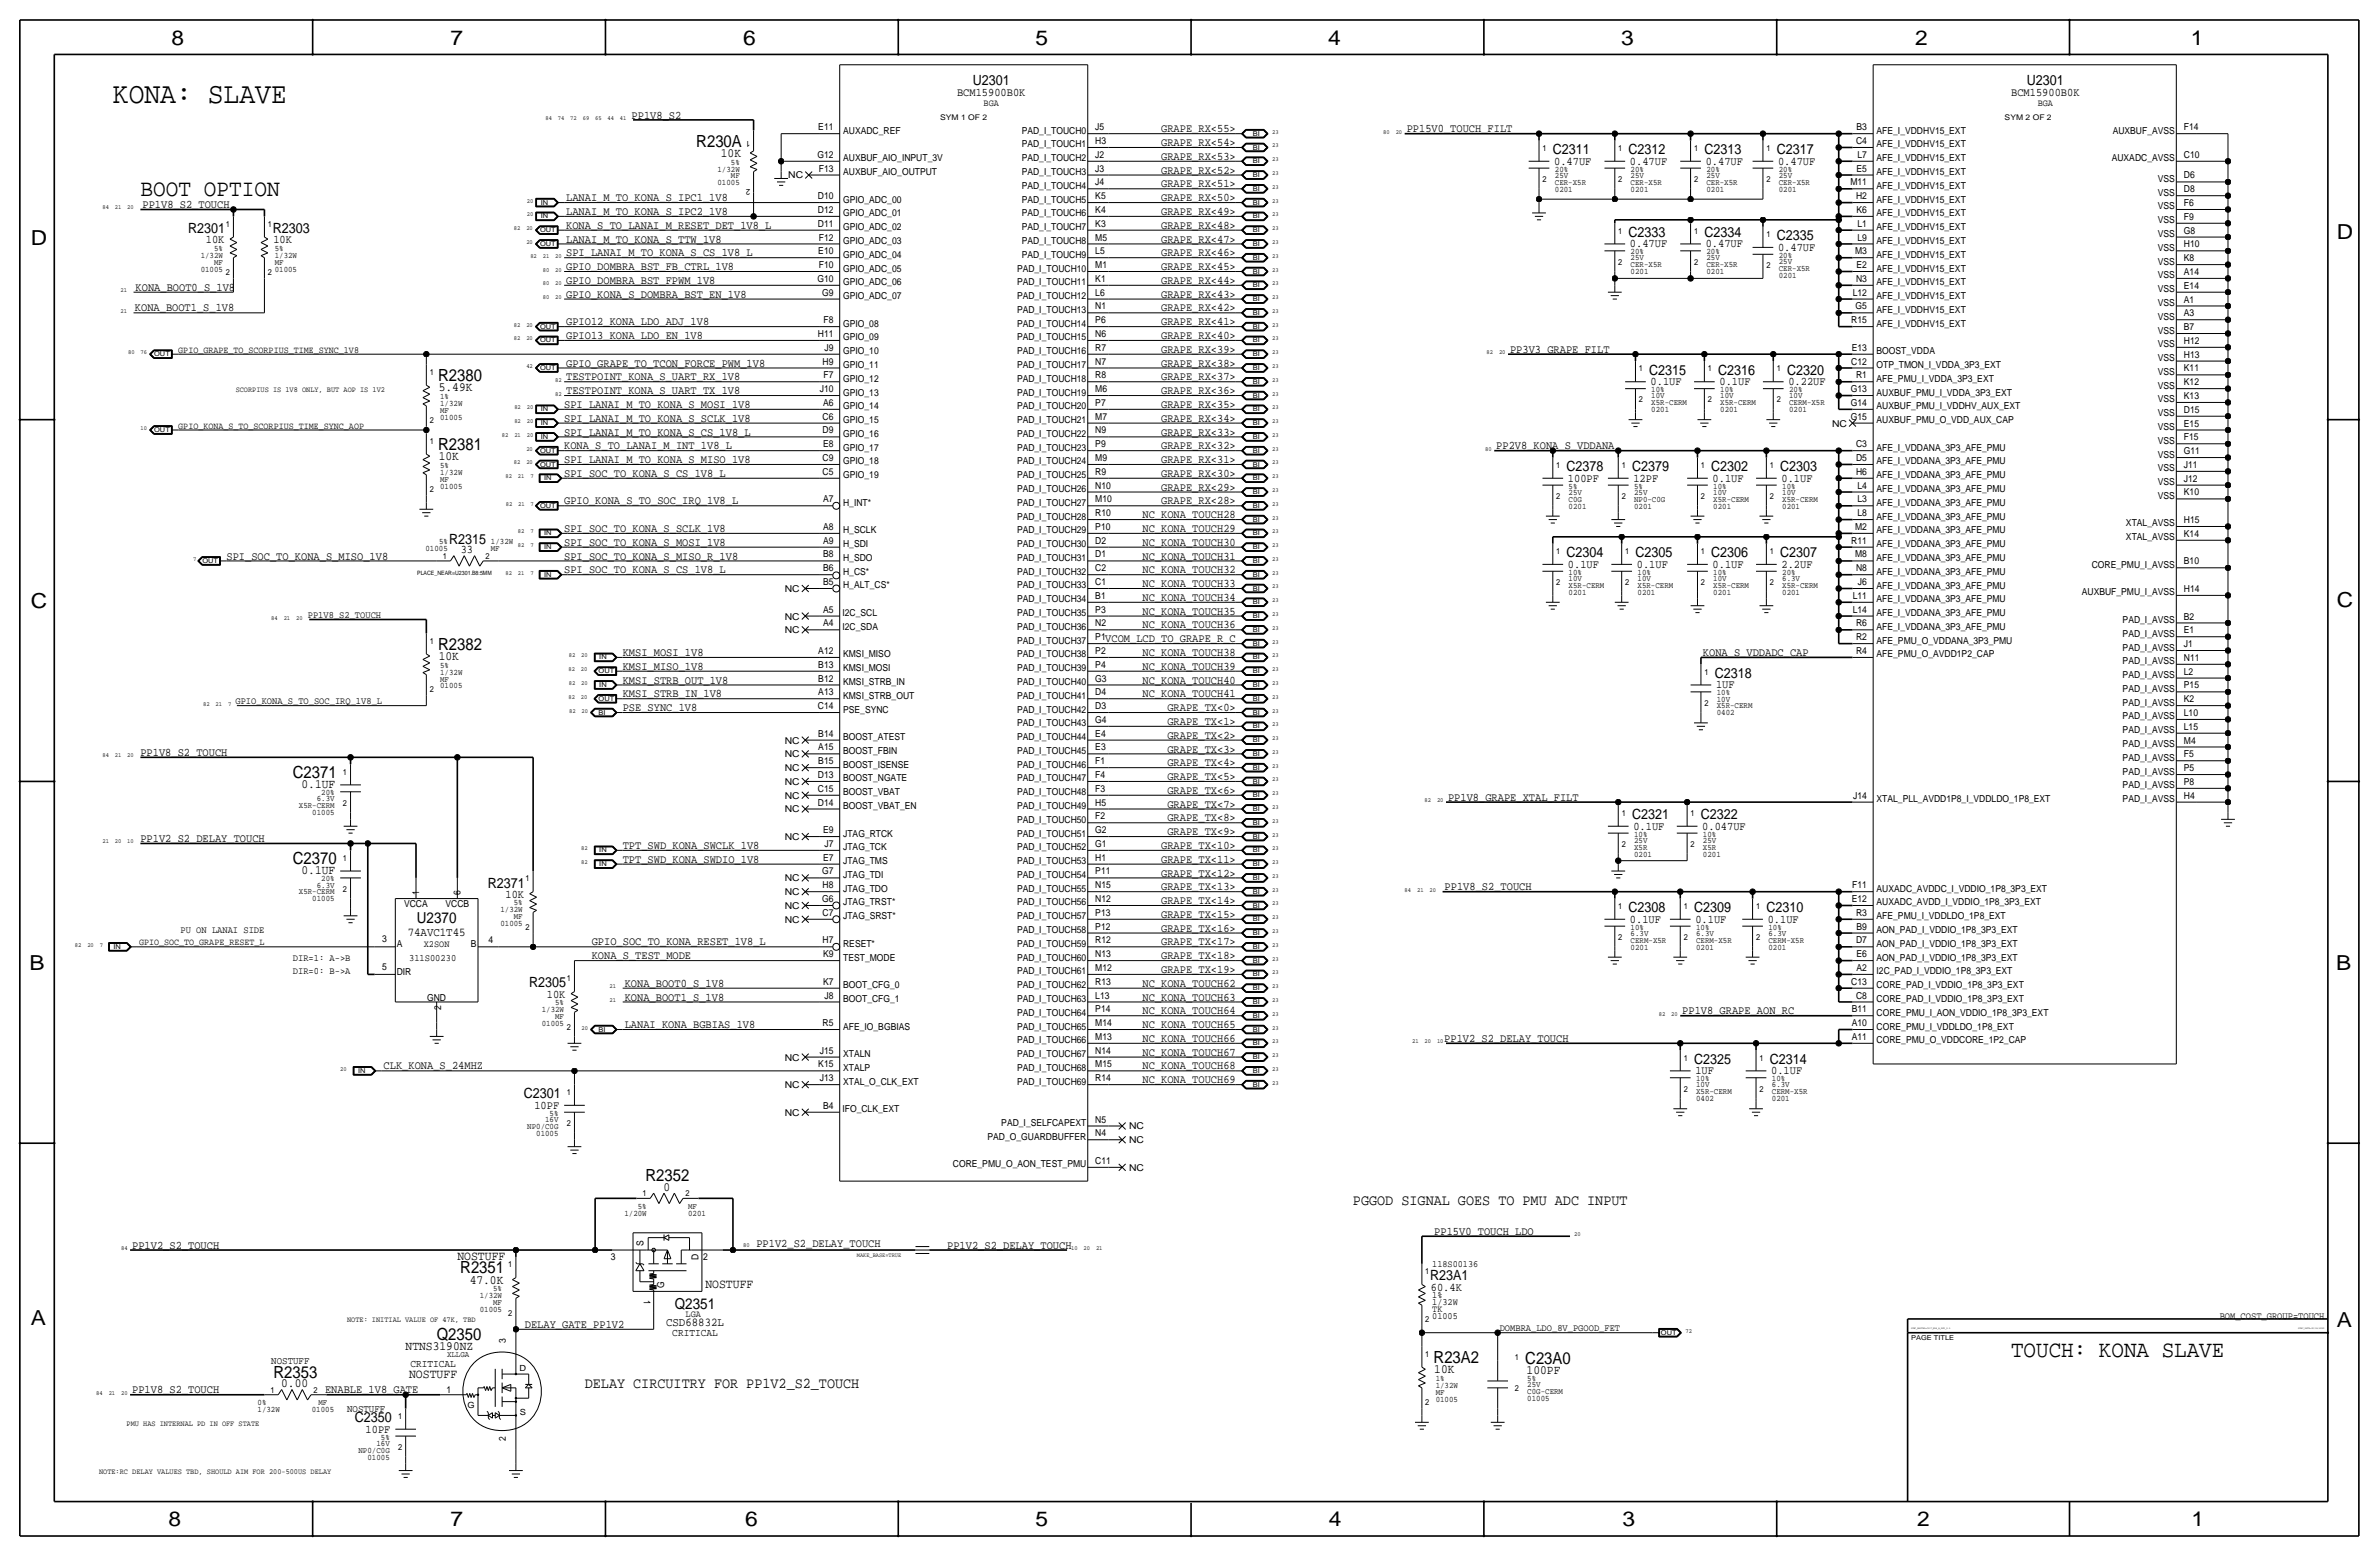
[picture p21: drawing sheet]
<svg xmlns="http://www.w3.org/2000/svg" width="877mm" height="574mm" viewBox="0 0 877 574" stroke-linecap="round" stroke-linejoin="round" font-family="sans-serif">
<defs><g id="words">
<text font-size="10.9" x="41.6" y="37.8">KONA: SLAVE</text>
<text font-size="8.7" x="51.8" y="72.1">BOOT OPTION</text>
<text font-size="8.6" x="741.4" y="500.1">TOUCH: KONA SLAVE</text>
<g font-size="7.6">
<text x="63.2" y="16.5">8</text>
<text x="166.1" y="16.5">7</text>
<text x="274" y="16.5">6</text>
<text x="381.7" y="16.5">5</text>
<text x="489.7" y="16.5">4</text>
<text x="597.6" y="16.5">3</text>
<text x="706.1" y="16.5">2</text>
<text x="807.7" y="16.5">1</text>
<text x="861.5" y="88.1">D</text>
<text x="11.4" y="90.4">D</text>
<text x="11.4" y="224.3">C</text>
<text x="861.5" y="223.8">C</text>
<text x="10.9" y="357.6">B</text>
<text x="861.3" y="357.4">B</text>
<text x="11.4" y="488.4">A</text>
<text x="861.5" y="489.2">A</text>
<text x="62.2" y="562.6">8</text>
<text x="166.1" y="562.6">7</text>
<text x="274.8" y="562.6">6</text>
<text x="381.7" y="562.6">5</text>
<text x="489.9" y="562.6">4</text>
<text x="598.1" y="562.6">3</text>
<text x="706.8" y="562.6">2</text>
<text x="807.9" y="562.6">1</text>
</g>
<g font-size="6.2">
<text x="256.7" y="54.1">R230A</text>
<text x="161.5" y="140.5">R2380</text>
<text x="161.5" y="165.9">R2381</text>
<text x="161.5" y="239.5">R2382</text>
<text x="108" y="286.8">C2371</text>
<text x="108" y="318.5">C2370</text>
<text x="238" y="435.4">R2352</text>
<text x="169.7" y="469.4">R2351</text>
<text x="161" y="493.8">Q2350</text>
<text x="528.5" y="502.4">R23A2</text>
<text x="562.3" y="502.7">C23A0</text>
<text x="100.8" y="507.7">R2353</text>
</g>
<g font-size="5.6">
<text x="153.7" y="340.1">U2370</text>
<text x="498.8" y="444.2">PGGOD SIGNAL GOES TO PMU ADC INPUT</text>
<text x="248.8" y="482.3">Q2351</text>
<text x="215.6" y="511.6">DELAY CIRCUITRY FOR PP1V2_S2_TOUCH</text>
</g>
<g font-size="5.2">
<text x="358.6" y="31.5">U2301</text>
<text x="747.3" y="31.5">U2301</text>
<text x="572.5" y="56.9">C2311</text>
<text x="600.4" y="56.9">C2312</text>
<text x="628.3" y="56.9">C2313</text>
<text x="655" y="56.9">C2317</text>
<text x="69.4" y="85.9">R2301</text>
<text x="100.5" y="85.9">R2303</text>
<text x="600.4" y="87.4">C2333</text>
<text x="628.3" y="87.4">C2334</text>
<text x="655" y="88.6">C2335</text>
<text x="608" y="138.2">C2315</text>
<text x="633.4" y="138.2">C2316</text>
<text x="658.8" y="138.2">C2320</text>
<text x="577.5" y="173.7">C2378</text>
<text x="601.7" y="173.7">C2379</text>
<text x="630.9" y="173.7">C2302</text>
<text x="656.3" y="173.7">C2303</text>
<text x="165.6" y="200.4">R2315</text>
<text x="577.5" y="205.5">C2304</text>
<text x="602.9" y="205.5">C2305</text>
<text x="630.9" y="205.5">C2306</text>
<text x="656.3" y="205.5">C2307</text>
<text x="632.2" y="249.9">C2318</text>
<text x="601.7" y="302">C2321</text>
<text x="627.1" y="302">C2322</text>
<text x="179.9" y="327.2">R2371</text>
<text x="600.4" y="336.3">C2308</text>
<text x="624.5" y="336.3">C2309</text>
<text x="651.2" y="336.3">C2310</text>
<text x="195.1" y="364">R2305</text>
<text x="624.5" y="392.2">C2325</text>
<text x="652.5" y="392.2">C2314</text>
<text x="193.1" y="404.9">C2301</text>
<text x="527.3" y="471.9">R23A1</text>
<text x="130.8" y="524.3">C2350</text>
</g>
<g font-size="4.7">
<text x="265.8" y="57.9">10K</text>
<text x="161.7" y="144.3">5.49K</text>
<text x="161.7" y="169.7">10K</text>
<text x="161.7" y="243.3">10K</text>
<text x="111.2" y="290.6">0.1UF</text>
<text x="111.2" y="322.3">0.1UF</text>
<text x="244.6" y="438.9">0</text>
<text x="168.6" y="464.6">NOSTUFF</text>
<text x="173.2" y="473.2">47.0K</text>
<text x="260" y="474.7">NOSTUFF</text>
<text x="149.6" y="497.6">NTNS3190NZ</text>
<text x="150.8" y="507.7">NOSTUFF</text>
<text x="528.8" y="506.2">10K</text>
<text x="562.8" y="506.5">100PF</text>
<text x="103.7" y="511.3">0.00</text>
</g>
<g font-size="4.4">
<text x="150.3" y="345.2">74AVC1T45</text>
<text x="245.6" y="488.7">CSD68832L</text>
</g>
<g font-size="4.3">
<text x="352.8" y="35.3">BCM15900B0K</text>
<text x="741.5" y="35.3">BCM15900B0K</text>
<text x="232.9" y="43.7">PP1V8_S2</text>
<text x="428.1" y="53.8">GRAPE_RX&lt;54&gt;</text>
<text x="428.1" y="48.8">GRAPE_RX&lt;55&gt;</text>
<text x="518.6" y="48.8">PP15V0_TOUCH_FILT</text>
<text x="428.1" y="58.9">GRAPE_RX&lt;53&gt;</text>
<text x="428.1" y="64">GRAPE_RX&lt;52&gt;</text>
<text x="573" y="60.7">0.47UF</text>
<text x="600.9" y="60.7">0.47UF</text>
<text x="628.9" y="60.7">0.47UF</text>
<text x="655.5" y="60.7">0.47UF</text>
<text x="428.1" y="69.1">GRAPE_RX&lt;51&gt;</text>
<text x="52.5" y="76.7">PP1V8_S2_TOUCH</text>
<text x="208.7" y="74.2">LANAI_M_TO_KONA_S_IPC1_1V8</text>
<text x="428.1" y="74.2">GRAPE_RX&lt;50&gt;</text>
<text x="208.7" y="79.2">LANAI_M_TO_KONA_S_IPC2_1V8</text>
<text x="428.1" y="79.2">GRAPE_RX&lt;49&gt;</text>
<text x="75.9" y="89.7">10K</text>
<text x="100.8" y="89.7">10K</text>
<text x="208.7" y="84.3">KONA_S_TO_LANAI_M_RESET_DET_1V8_L</text>
<text x="208.7" y="89.4">LANAI_M_TO_KONA_S_TTW_1V8</text>
<text x="428.1" y="89.4">GRAPE_RX&lt;47&gt;</text>
<text x="428.1" y="84.3">GRAPE_RX&lt;48&gt;</text>
<text x="208.7" y="94.5">SPI_LANAI_M_TO_KONA_S_CS_1V8_L</text>
<text x="428.1" y="94.5">GRAPE_RX&lt;46&gt;</text>
<text x="600.9" y="91.2">0.47UF</text>
<text x="628.9" y="91.2">0.47UF</text>
<text x="655.5" y="92.5">0.47UF</text>
<text x="208.7" y="99.6">GPIO_DOMBRA_BST_FB_CTRL_1V8</text>
<text x="428.1" y="99.6">GRAPE_RX&lt;45&gt;</text>
<text x="50" y="107.2">KONA_BOOT0_S_1V8</text>
<text x="208.7" y="104.6">GPIO_DOMBRA_BST_FPWM_1V8</text>
<text x="428.1" y="104.6">GRAPE_RX&lt;44&gt;</text>
<text x="208.7" y="109.7">GPIO_KONA_S_DOMBRA_BST_EN_1V8</text>
<text x="428.1" y="109.7">GRAPE_RX&lt;43&gt;</text>
<text x="49.7" y="114.8">KONA_BOOT1_S_1V8</text>
<text x="208.7" y="119.9">GPIO12_KONA_LDO_ADJ_1V8</text>
<text x="428.1" y="114.8">GRAPE_RX&lt;42&gt;</text>
<text x="428.1" y="119.9">GRAPE_RX&lt;41&gt;</text>
<text x="208.7" y="125">GPIO13_KONA_LDO_EN_1V8</text>
<text x="428.1" y="125">GRAPE_RX&lt;40&gt;</text>
<text x="428.1" y="130">GRAPE_RX&lt;39&gt;</text>
<text x="556.7" y="130">PP3V3_GRAPE_FILT</text>
<text x="208.7" y="135.1">GPIO_GRAPE_TO_TCON_FORCE_PWM_1V8</text>
<text x="428.1" y="135.1">GRAPE_RX&lt;38&gt;</text>
<text x="208.7" y="140.2">TESTPOINT_KONA_S_UART_RX_1V8</text>
<text x="428.1" y="140.2">GRAPE_RX&lt;37&gt;</text>
<text x="608.5" y="142">0.1UF</text>
<text x="633.9" y="142">0.1UF</text>
<text x="659.3" y="142">0.22UF</text>
<text x="208.7" y="145.3">TESTPOINT_KONA_S_UART_TX_1V8</text>
<text x="428.1" y="145.3">GRAPE_RX&lt;36&gt;</text>
<text x="208" y="155.4">SPI_LANAI_M_TO_KONA_S_SCLK_1V8</text>
<text x="208" y="150.4">SPI_LANAI_M_TO_KONA_S_MOSI_1V8</text>
<text x="428.1" y="155.4">GRAPE_RX&lt;34&gt;</text>
<text x="428.1" y="150.4">GRAPE_RX&lt;35&gt;</text>
<text x="208" y="160.5">SPI_LANAI_M_TO_KONA_S_CS_1V8_L</text>
<text x="428.1" y="160.5">GRAPE_RX&lt;33&gt;</text>
<text x="208" y="165.6">KONA_S_TO_LANAI_M_INT_1V8_L</text>
<text x="428.1" y="165.6">GRAPE_RX&lt;32&gt;</text>
<text x="551.6" y="165.6">PP2V8_KONA_S_VDDANA</text>
<text x="208" y="170.7">SPI_LANAI_M_TO_KONA_S_MISO_1V8</text>
<text x="428.1" y="170.7">GRAPE_RX&lt;31&gt;</text>
<text x="208" y="175.8">SPI_SOC_TO_KONA_S_CS_1V8_L</text>
<text x="428.1" y="175.8">GRAPE_RX&lt;30&gt;</text>
<text x="578.1" y="177.5">100PF</text>
<text x="602.2" y="177.5">12PF</text>
<text x="631.4" y="177.5">0.1UF</text>
<text x="656.8" y="177.5">0.1UF</text>
<text x="208" y="185.9">GPIO_KONA_S_TO_SOC_IRQ_1V8_L</text>
<text x="428.1" y="185.9">GRAPE_RX&lt;28&gt;</text>
<text x="428.1" y="180.8">GRAPE_RX&lt;29&gt;</text>
<text x="421.2" y="191">NC_KONA_TOUCH28</text>
<text x="208" y="196.1">SPI_SOC_TO_KONA_S_SCLK_1V8</text>
<text x="421.2" y="196.1">NC_KONA_TOUCH29</text>
<text x="169.9" y="204">33</text>
<text x="208" y="201.2">SPI_SOC_TO_KONA_S_MOSI_1V8</text>
<text x="421.2" y="201.2">NC_KONA_TOUCH30</text>
<text x="83.5" y="206.2">SPI_SOC_TO_KONA_S_MISO_1V8</text>
<text x="208" y="206.2">SPI_SOC_TO_KONA_S_MISO_R_1V8</text>
<text x="421.2" y="206.2">NC_KONA_TOUCH31</text>
<text x="578.1" y="209.3">0.1UF</text>
<text x="603.5" y="209.3">0.1UF</text>
<text x="631.4" y="209.3">0.1UF</text>
<text x="656.8" y="209.3">2.2UF</text>
<text x="208" y="211.3">SPI_SOC_TO_KONA_S_CS_1V8_L</text>
<text x="421.2" y="211.3">NC_KONA_TOUCH32</text>
<text x="421.2" y="221.5">NC_KONA_TOUCH34</text>
<text x="421.2" y="216.4">NC_KONA_TOUCH33</text>
<text x="421.2" y="226.6">NC_KONA_TOUCH35</text>
<text x="421.2" y="231.6">NC_KONA_TOUCH36</text>
<text x="407.5" y="236.7">VCOM_LCD_TO_GRAPE_R_C</text>
<text x="229.6" y="241.8">KMSI_MOSI_1V8</text>
<text x="421.2" y="241.8">NC_KONA_TOUCH38</text>
<text x="627.8" y="241.8">KONA_S_VDDADC_CAP</text>
<text x="229.6" y="246.9">KMSI_MISO_1V8</text>
<text x="229.6" y="252">KMSI_STRB_OUT_1V8</text>
<text x="421.2" y="246.9">NC_KONA_TOUCH39</text>
<text x="421.2" y="252">NC_KONA_TOUCH40</text>
<text x="229.6" y="257">KMSI_STRB_IN_1V8</text>
<text x="421.2" y="257">NC_KONA_TOUCH41</text>
<text x="632.7" y="253.7">1UF</text>
<text x="229.6" y="262.1">PSE_SYNC_1V8</text>
<text x="430.4" y="262.1">GRAPE_TX&lt;0&gt;</text>
<text x="430.4" y="267.2">GRAPE_TX&lt;1&gt;</text>
<text x="430.4" y="272.3">GRAPE_TX&lt;2&gt;</text>
<text x="51.8" y="278.6">PP1V8_S2_TOUCH</text>
<text x="430.4" y="277.4">GRAPE_TX&lt;3&gt;</text>
<text x="430.4" y="282.4">GRAPE_TX&lt;4&gt;</text>
<text x="430.4" y="287.5">GRAPE_TX&lt;5&gt;</text>
<text x="430.4" y="292.6">GRAPE_TX&lt;6&gt;</text>
<text x="430.4" y="297.7">GRAPE_TX&lt;7&gt;</text>
<text x="533.9" y="295.1">PP1V8_GRAPE_XTAL_FILT</text>
<text x="430.4" y="302.8">GRAPE_TX&lt;8&gt;</text>
<text x="602.2" y="305.8">0.1UF</text>
<text x="627.6" y="305.8">0.047UF</text>
<text x="51.8" y="310.4">PP1V2_S2_DELAY_TOUCH</text>
<text x="430.4" y="307.8">GRAPE_TX&lt;9&gt;</text>
<text x="229.6" y="312.9">TPT_SWD_KONA_SWCLK_1V8</text>
<text x="428.1" y="312.9">GRAPE_TX&lt;10&gt;</text>
<text x="229.6" y="318">TPT_SWD_KONA_SWDIO_1V8</text>
<text x="428.1" y="323.1">GRAPE_TX&lt;12&gt;</text>
<text x="428.1" y="318">GRAPE_TX&lt;11&gt;</text>
<text x="428.1" y="328.2">GRAPE_TX&lt;13&gt;</text>
<text x="532.6" y="328.2">PP1V8_S2_TOUCH</text>
<text x="186.4" y="331">10K</text>
<text x="428.1" y="333.2">GRAPE_TX&lt;14&gt;</text>
<text x="428.1" y="338.3">GRAPE_TX&lt;15&gt;</text>
<text x="600.9" y="340.1">0.1UF</text>
<text x="625" y="340.1">0.1UF</text>
<text x="651.7" y="340.1">0.1UF</text>
<text x="428.1" y="343.4">GRAPE_TX&lt;16&gt;</text>
<text x="218.1" y="353.6">KONA_S_TEST_MODE</text>
<text x="218.1" y="348.5">GPIO_SOC_TO_KONA_RESET_1V8_L</text>
<text x="428.1" y="353.6">GRAPE_TX&lt;18&gt;</text>
<text x="428.1" y="348.5">GRAPE_TX&lt;17&gt;</text>
<text x="428.1" y="358.6">GRAPE_TX&lt;19&gt;</text>
<text x="230.3" y="363.7">KONA_BOOT0_S_1V8</text>
<text x="421.2" y="363.7">NC_KONA_TOUCH62</text>
<text x="201.6" y="367.8">10K</text>
<text x="230.3" y="368.8">KONA_BOOT1_S_1V8</text>
<text x="421.2" y="368.8">NC_KONA_TOUCH63</text>
<text x="421.2" y="373.9">NC_KONA_TOUCH64</text>
<text x="620.2" y="373.9">PP1V8_GRAPE_AON_RC</text>
<text x="230.3" y="379">LANAI_KONA_BGBIAS_1V8</text>
<text x="421.2" y="379">NC_KONA_TOUCH65</text>
<text x="421.2" y="389.1">NC_KONA_TOUCH67</text>
<text x="421.2" y="384">NC_KONA_TOUCH66</text>
<text x="532.4" y="384">PP1V2_S2_DELAY_TOUCH</text>
<text x="141.4" y="394.2">CLK_KONA_S_24MHZ</text>
<text x="421.2" y="394.2">NC_KONA_TOUCH68</text>
<text x="625" y="396">1UF</text>
<text x="653" y="396">0.1UF</text>
<text x="421.2" y="399.3">NC_KONA_TOUCH69</text>
<text x="197" y="408.7">10PF</text>
<text x="528.8" y="455.2">PP15V0_TOUCH_LDO</text>
<text x="48.7" y="460.2">PP1V2_S2_TOUCH</text>
<text x="278.8" y="459.5">PP1V2_S2_DELAY_TOUCH</text>
<text x="349.2" y="460.2">PP1V2_S2_DELAY_TOUCH</text>
<text x="527.5" y="475.7">60.4K</text>
<text x="193.5" y="489.5">DELAY_GATE_PP1V2</text>
<text x="48.7" y="513.6">PP1V8_S2_TOUCH</text>
<text x="119.8" y="513.6">ENABLE_1V8_GATE</text>
<text x="134.8" y="528.1">10PF</text>
</g>
<g font-size="3.9">
<text x="247.9" y="492.5">CRITICAL</text>
<text x="151.3" y="503.9">CRITICAL</text>
</g>
<g font-size="3.8">
<text x="100" y="502.7">NOSTUFF</text>
<text x="128" y="520.4">NOSTUFF</text>
</g>
<g font-size="3.6">
<text x="113.5" y="227.8">PP1V8_S2_TOUCH</text>
<text x="86.8" y="259.6">GPIO_KONA_S_TO_SOC_IRQ_1V8_L</text>
<text x="66.6" y="343.9">PU ON LANAI SIDE</text>
<text x="108" y="359.2">DIR=0: B-&gt;A</text>
<text x="108" y="354.1">DIR=1: A-&gt;B</text>
<text x="150.8" y="354.1">311S00230</text>
<text x="552.9" y="490.7">DOMBRA_LDO_8V_PGOOD_FET</text>
<text x="818.3" y="486.2">BOM_COST_GROUP=TOUCH</text>
</g>
<g font-size="3.5">
<text x="362.6" y="39.1">BGA</text>
<text x="751.2" y="39.1">BGA</text>
<text x="301.7" y="48">E11</text>
<text x="310.8" y="49.3">AUXADC_REF</text>
<text x="376.7" y="49.3">PAD_I_TOUCH0</text>
<text x="403.8" y="53.1">H3</text>
<text x="403.8" y="48">J5</text>
<text x="684.3" y="53.1">C4</text>
<text x="684.4" y="48">B3</text>
<text x="691.8" y="49.3">AFE_I_VDDHV15_EXT</text>
<text x="778.9" y="49.3">AUXBUF_AVSS</text>
<text x="805.1" y="48">F14</text>
<text x="301.3" y="58.2">G12</text>
<text x="310.8" y="59.4">AUXBUF_AIO_INPUT_3V</text>
<text x="376.7" y="54.4">PAD_I_TOUCH1</text>
<text x="376.7" y="59.4">PAD_I_TOUCH2</text>
<text x="403.8" y="58.2">J2</text>
<text x="684.8" y="58.2">L7</text>
<text x="691.8" y="54.4">AFE_I_VDDHV15_EXT</text>
<text x="691.8" y="59.4">AFE_I_VDDHV15_EXT</text>
<text x="778.5" y="59.4">AUXADC_AVSS</text>
<text x="805.1" y="58.2">C10</text>
<text x="290.6" y="65.8">NC</text>
<text x="301.9" y="63.2">F13</text>
<text x="310.8" y="64.5">AUXBUF_AIO_OUTPUT</text>
<text x="376.7" y="64.5">PAD_I_TOUCH3</text>
<text x="403.8" y="63.2">J3</text>
<text x="684.4" y="63.2">E5</text>
<text x="691.8" y="64.5">AFE_I_VDDHV15_EXT</text>
<text x="805.1" y="65.8">D6</text>
<text x="376.7" y="69.6">PAD_I_TOUCH4</text>
<text x="403.8" y="68.3">J4</text>
<text x="682.2" y="68.3">M11</text>
<text x="691.8" y="69.6">AFE_I_VDDHV15_EXT</text>
<text x="795.5" y="67.1">VSS</text>
<text x="805.1" y="70.9">D8</text>
<text x="301.5" y="73.4">D10</text>
<text x="310.8" y="74.7">GPIO_ADC_00</text>
<text x="376.7" y="74.7">PAD_I_TOUCH5</text>
<text x="403.8" y="73.4">K5</text>
<text x="684.3" y="73.4">H2</text>
<text x="691.8" y="74.7">AFE_I_VDDHV15_EXT</text>
<text x="795.5" y="77.2">VSS</text>
<text x="795.5" y="72.1">VSS</text>
<text x="805.1" y="75.9">F6</text>
<text x="301.5" y="83.6">D11</text>
<text x="301.5" y="78.5">D12</text>
<text x="310.8" y="79.8">GPIO_ADC_01</text>
<text x="376.7" y="79.8">PAD_I_TOUCH6</text>
<text x="403.8" y="83.6">K3</text>
<text x="403.8" y="78.5">K4</text>
<text x="684.4" y="78.5">K6</text>
<text x="684.8" y="83.6">L1</text>
<text x="691.8" y="79.8">AFE_I_VDDHV15_EXT</text>
<text x="795.5" y="82.3">VSS</text>
<text x="805.1" y="81">F9</text>
<text x="301.9" y="88.6">F12</text>
<text x="310.8" y="89.9">GPIO_ADC_03</text>
<text x="310.8" y="84.8">GPIO_ADC_02</text>
<text x="376.7" y="89.9">PAD_I_TOUCH8</text>
<text x="376.7" y="84.8">PAD_I_TOUCH7</text>
<text x="403.8" y="88.6">M5</text>
<text x="684.8" y="88.6">L9</text>
<text x="691.8" y="84.8">AFE_I_VDDHV15_EXT</text>
<text x="691.8" y="89.9">AFE_I_VDDHV15_EXT</text>
<text x="795.5" y="87.4">VSS</text>
<text x="805.1" y="86.1">G8</text>
<text x="301.7" y="93.7">E10</text>
<text x="310.8" y="95">GPIO_ADC_04</text>
<text x="376.7" y="95">PAD_I_TOUCH9</text>
<text x="403.8" y="93.7">L5</text>
<text x="683.9" y="93.7">M3</text>
<text x="691.8" y="95">AFE_I_VDDHV15_EXT</text>
<text x="795.5" y="92.5">VSS</text>
<text x="805.1" y="91.2">H10</text>
<text x="301.9" y="98.8">F10</text>
<text x="310.8" y="100.1">GPIO_ADC_05</text>
<text x="374.9" y="100.1">PAD_I_TOUCH10</text>
<text x="403.8" y="98.8">M1</text>
<text x="684.4" y="98.8">E2</text>
<text x="691.8" y="100.1">AFE_I_VDDHV15_EXT</text>
<text x="795.5" y="97.5">VSS</text>
<text x="805.1" y="96.3">K8</text>
<text x="805.1" y="101.3">A14</text>
<text x="301.3" y="103.9">G10</text>
<text x="310.8" y="105.2">GPIO_ADC_06</text>
<text x="374.9" y="105.2">PAD_I_TOUCH11</text>
<text x="403.8" y="103.9">K1</text>
<text x="684.3" y="103.9">N3</text>
<text x="691.8" y="105.2">AFE_I_VDDHV15_EXT</text>
<text x="795.5" y="107.7">VSS</text>
<text x="795.5" y="102.6">VSS</text>
<text x="805.1" y="106.4">E14</text>
<text x="303.1" y="109">G9</text>
<text x="310.8" y="110.2">GPIO_ADC_07</text>
<text x="374.9" y="110.2">PAD_I_TOUCH12</text>
<text x="403.8" y="109">L6</text>
<text x="683" y="109">L12</text>
<text x="691.8" y="110.2">AFE_I_VDDHV15_EXT</text>
<text x="795.5" y="112.8">VSS</text>
<text x="805.1" y="111.5">A1</text>
<text x="303.6" y="119.1">F8</text>
<text x="374.9" y="115.3">PAD_I_TOUCH13</text>
<text x="403.8" y="119.1">P6</text>
<text x="403.8" y="114">N1</text>
<text x="682.5" y="119.1">R15</text>
<text x="684.1" y="114">G5</text>
<text x="691.8" y="115.3">AFE_I_VDDHV15_EXT</text>
<text x="795.5" y="117.9">VSS</text>
<text x="805.1" y="116.6">A3</text>
<text x="301.5" y="124.2">H11</text>
<text x="310.8" y="120.4">GPIO_08</text>
<text x="310.8" y="125.5">GPIO_09</text>
<text x="374.9" y="125.5">PAD_I_TOUCH15</text>
<text x="374.9" y="120.4">PAD_I_TOUCH14</text>
<text x="403.8" y="124.2">N6</text>
<text x="691.8" y="120.4">AFE_I_VDDHV15_EXT</text>
<text x="795.5" y="122.9">VSS</text>
<text x="805.1" y="121.7">B7</text>
<text x="65.7" y="130">GPIO_GRAPE_TO_SCORPIUS_TIME_SYNC_1V8</text>
<text x="304" y="129.3">J9</text>
<text x="310.8" y="130.6">GPIO_10</text>
<text x="374.9" y="130.6">PAD_I_TOUCH16</text>
<text x="403.8" y="129.3">R7</text>
<text x="682.7" y="129.3">E13</text>
<text x="691.8" y="130.6">BOOST_VDDA</text>
<text x="795.5" y="128">VSS</text>
<text x="805.1" y="131.8">H13</text>
<text x="805.1" y="126.7">H12</text>
<text x="303.3" y="134.4">H9</text>
<text x="310.8" y="135.6">GPIO_11</text>
<text x="374.9" y="135.6">PAD_I_TOUCH17</text>
<text x="403.8" y="134.4">N7</text>
<text x="682.5" y="134.4">C12</text>
<text x="691.8" y="135.6">OTP_TMON_I_VDDA_3P3_EXT</text>
<text x="795.5" y="133.1">VSS</text>
<text x="805.1" y="136.9">K11</text>
<text x="303.6" y="139.4">F7</text>
<text x="310.8" y="140.7">GPIO_12</text>
<text x="374.9" y="140.7">PAD_I_TOUCH18</text>
<text x="403.8" y="139.4">R8</text>
<text x="684.3" y="139.4">R1</text>
<text x="691.8" y="140.7">AFE_PMU_I_VDDA_3P3_EXT</text>
<text x="795.5" y="143.3">VSS</text>
<text x="795.5" y="138.2">VSS</text>
<text x="805.1" y="142">K12</text>
<text x="302.2" y="144.5">J10</text>
<text x="303.4" y="149.6">A6</text>
<text x="310.8" y="145.8">GPIO_13</text>
<text x="374.9" y="145.8">PAD_I_TOUCH19</text>
<text x="403.8" y="149.6">P7</text>
<text x="403.8" y="144.5">M6</text>
<text x="682.3" y="149.6">G14</text>
<text x="682.3" y="144.5">G13</text>
<text x="691.8" y="145.8">AUXBUF_PMU_I_VDDA_3P3_EXT</text>
<text x="795.5" y="148.3">VSS</text>
<text x="805.1" y="147.1">K13</text>
<text x="303.3" y="154.7">C6</text>
<text x="310.8" y="156">GPIO_15</text>
<text x="310.8" y="150.9">GPIO_14</text>
<text x="374.9" y="156">PAD_I_TOUCH21</text>
<text x="374.9" y="150.9">PAD_I_TOUCH20</text>
<text x="403.8" y="154.7">M7</text>
<text x="682.3" y="154.7">G15</text>
<text x="691.8" y="156">AUXBUF_PMU_O_VDD_AUX_CAP</text>
<text x="691.8" y="150.9">AUXBUF_PMU_I_VDDHV_AUX_EXT</text>
<text x="795.5" y="153.4">VSS</text>
<text x="805.1" y="152.1">D15</text>
<text x="65.7" y="158">GPIO_KONA_S_TO_SCORPIUS_TIME_SYNC_AOP</text>
<text x="303.3" y="159.8">D9</text>
<text x="310.8" y="161">GPIO_16</text>
<text x="374.9" y="161">PAD_I_TOUCH22</text>
<text x="403.8" y="159.8">N9</text>
<text x="675.4" y="157.2">NC</text>
<text x="795.5" y="158.5">VSS</text>
<text x="805.1" y="157.2">E15</text>
<text x="303.4" y="164.8">E8</text>
<text x="310.8" y="166.1">GPIO_17</text>
<text x="374.9" y="166.1">PAD_I_TOUCH23</text>
<text x="403.8" y="164.8">P9</text>
<text x="684.3" y="164.8">C3</text>
<text x="691.8" y="166.1">AFE_I_VDDANA_3P3_AFE_PMU</text>
<text x="795.5" y="163.6">VSS</text>
<text x="805.1" y="167.4">G11</text>
<text x="805.1" y="162.3">F15</text>
<text x="303.3" y="169.9">C9</text>
<text x="310.8" y="171.2">GPIO_18</text>
<text x="374.9" y="171.2">PAD_I_TOUCH24</text>
<text x="403.8" y="169.9">M9</text>
<text x="684.3" y="169.9">D5</text>
<text x="691.8" y="171.2">AFE_I_VDDANA_3P3_AFE_PMU</text>
<text x="795.5" y="173.7">VSS</text>
<text x="795.5" y="168.7">VSS</text>
<text x="805.1" y="172.5">J11</text>
<text x="303.3" y="175">C5</text>
<text x="310.8" y="176.3">GPIO_19</text>
<text x="374.9" y="176.3">PAD_I_TOUCH25</text>
<text x="403.8" y="175">R9</text>
<text x="684.3" y="175">H6</text>
<text x="691.8" y="176.3">AFE_I_VDDANA_3P3_AFE_PMU</text>
<text x="795.5" y="178.8">VSS</text>
<text x="805.1" y="177.5">J12</text>
<text x="303.4" y="185.2">A7</text>
<text x="374.9" y="181.4">PAD_I_TOUCH26</text>
<text x="403.8" y="185.2">M10</text>
<text x="403.8" y="180.1">N10</text>
<text x="684.8" y="185.2">L3</text>
<text x="684.8" y="180.1">L4</text>
<text x="691.8" y="181.4">AFE_I_VDDANA_3P3_AFE_PMU</text>
<text x="795.5" y="183.9">VSS</text>
<text x="805.1" y="182.6">K10</text>
<text x="310.8" y="186.4">H_INT*</text>
<text x="374.9" y="191.5">PAD_I_TOUCH28</text>
<text x="374.9" y="186.4">PAD_I_TOUCH27</text>
<text x="403.8" y="190.2">R10</text>
<text x="684.8" y="190.2">L8</text>
<text x="691.8" y="191.5">AFE_I_VDDANA_3P3_AFE_PMU</text>
<text x="691.8" y="186.4">AFE_I_VDDANA_3P3_AFE_PMU</text>
<text x="303.4" y="195.3">A8</text>
<text x="310.8" y="196.6">H_SCLK</text>
<text x="374.9" y="196.6">PAD_I_TOUCH29</text>
<text x="403.8" y="195.3">P10</text>
<text x="683.9" y="195.3">M2</text>
<text x="691.8" y="196.6">AFE_I_VDDANA_3P3_AFE_PMU</text>
<text x="783.8" y="194.1">XTAL_AVSS</text>
<text x="805.1" y="197.9">K14</text>
<text x="805.1" y="192.8">H15</text>
<text x="303.4" y="200.4">A9</text>
<text x="310.8" y="201.7">H_SDI</text>
<text x="374.9" y="201.7">PAD_I_TOUCH30</text>
<text x="403.8" y="200.4">D2</text>
<text x="682.5" y="200.4">R11</text>
<text x="691.8" y="201.7">AFE_I_VDDANA_3P3_AFE_PMU</text>
<text x="783.8" y="199.1">XTAL_AVSS</text>
<text x="303.4" y="205.5">B8</text>
<text x="310.8" y="206.8">H_SDO</text>
<text x="374.9" y="206.8">PAD_I_TOUCH31</text>
<text x="403.8" y="205.5">D1</text>
<text x="683.9" y="205.5">M8</text>
<text x="691.8" y="206.8">AFE_I_VDDANA_3P3_AFE_PMU</text>
<text x="771.2" y="209.3">CORE_PMU_I_AVSS</text>
<text x="805.1" y="208">B10</text>
<text x="303.4" y="210.6">B6</text>
<text x="303.4" y="215.6">B5</text>
<text x="310.8" y="211.8">H_CS*</text>
<text x="374.9" y="211.8">PAD_I_TOUCH32</text>
<text x="403.8" y="215.6">C1</text>
<text x="403.8" y="210.6">C2</text>
<text x="684.3" y="210.6">N8</text>
<text x="685" y="215.6">J6</text>
<text x="691.8" y="211.8">AFE_I_VDDANA_3P3_AFE_PMU</text>
<text x="289.3" y="218.2">NC</text>
<text x="310.8" y="216.9">H_ALT_CS*</text>
<text x="374.9" y="222">PAD_I_TOUCH34</text>
<text x="374.9" y="216.9">PAD_I_TOUCH33</text>
<text x="403.8" y="220.7">B1</text>
<text x="683" y="220.7">L11</text>
<text x="691.8" y="222">AFE_I_VDDANA_3P3_AFE_PMU</text>
<text x="691.8" y="216.9">AFE_I_VDDANA_3P3_AFE_PMU</text>
<text x="767.5" y="219.5">AUXBUF_PMU_I_AVSS</text>
<text x="805.1" y="218.2">H14</text>
<text x="303.4" y="225.8">A5</text>
<text x="310.6" y="227.1">I2C_SCL</text>
<text x="374.9" y="227.1">PAD_I_TOUCH35</text>
<text x="403.8" y="225.8">P3</text>
<text x="683" y="225.8">L14</text>
<text x="691.8" y="227.1">AFE_I_VDDANA_3P3_AFE_PMU</text>
<text x="289.3" y="233.4">NC</text>
<text x="289.3" y="228.3">NC</text>
<text x="303.4" y="230.9">A4</text>
<text x="310.6" y="232.2">I2C_SDA</text>
<text x="374.9" y="232.2">PAD_I_TOUCH36</text>
<text x="403.8" y="230.9">N2</text>
<text x="684.3" y="230.9">R6</text>
<text x="691.8" y="232.2">AFE_I_VDDANA_3P3_AFE_PMU</text>
<text x="782.6" y="229.6">PAD_I_AVSS</text>
<text x="805.1" y="233.4">E1</text>
<text x="805.1" y="228.3">B2</text>
<text x="374.9" y="237.2">PAD_I_TOUCH37</text>
<text x="403.8" y="236">P1</text>
<text x="684.3" y="236">R2</text>
<text x="691.8" y="237.2">AFE_PMU_O_VDDANA_3P3_PMU</text>
<text x="782.6" y="239.8">PAD_I_AVSS</text>
<text x="782.6" y="234.7">PAD_I_AVSS</text>
<text x="805.1" y="238.5">J1</text>
<text x="301.7" y="241">A12</text>
<text x="310.8" y="242.3">KMSI_MISO</text>
<text x="374.9" y="242.3">PAD_I_TOUCH38</text>
<text x="403.8" y="241">P2</text>
<text x="684.3" y="241">R4</text>
<text x="691.8" y="242.3">AFE_PMU_O_AVDD1P2_CAP</text>
<text x="782.6" y="244.9">PAD_I_AVSS</text>
<text x="805.1" y="243.6">N11</text>
<text x="301.7" y="251.2">B12</text>
<text x="301.7" y="246.1">B13</text>
<text x="310.8" y="247.4">KMSI_MOSI</text>
<text x="374.9" y="247.4">PAD_I_TOUCH39</text>
<text x="403.8" y="251.2">G3</text>
<text x="403.8" y="246.1">P4</text>
<text x="782.6" y="249.9">PAD_I_AVSS</text>
<text x="805.1" y="248.7">L2</text>
<text x="301.7" y="256.3">A13</text>
<text x="310.8" y="257.6">KMSI_STRB_OUT</text>
<text x="310.8" y="252.5">KMSI_STRB_IN</text>
<text x="374.9" y="257.6">PAD_I_TOUCH41</text>
<text x="374.9" y="252.5">PAD_I_TOUCH40</text>
<text x="403.8" y="256.3">D4</text>
<text x="782.6" y="255">PAD_I_AVSS</text>
<text x="805.1" y="253.7">P15</text>
<text x="301.5" y="261.4">C14</text>
<text x="310.8" y="262.6">PSE_SYNC</text>
<text x="374.9" y="262.6">PAD_I_TOUCH42</text>
<text x="403.8" y="261.4">D3</text>
<text x="782.6" y="260.1">PAD_I_AVSS</text>
<text x="805.1" y="263.9">L10</text>
<text x="805.1" y="258.8">K2</text>
<text x="374.9" y="267.7">PAD_I_TOUCH43</text>
<text x="403.8" y="266.4">G4</text>
<text x="782.6" y="265.2">PAD_I_AVSS</text>
<text x="805.1" y="269">L15</text>
<text x="289.3" y="274.1">NC</text>
<text x="301.7" y="271.5">B14</text>
<text x="310.8" y="272.8">BOOST_ATEST</text>
<text x="374.9" y="272.8">PAD_I_TOUCH44</text>
<text x="403.8" y="271.5">E4</text>
<text x="782.6" y="275.3">PAD_I_AVSS</text>
<text x="782.6" y="270.3">PAD_I_AVSS</text>
<text x="805.1" y="274.1">M4</text>
<text x="289.3" y="279.1">NC</text>
<text x="301.7" y="281.7">B15</text>
<text x="301.7" y="276.6">A15</text>
<text x="310.8" y="277.9">BOOST_FBIN</text>
<text x="374.9" y="277.9">PAD_I_TOUCH45</text>
<text x="403.8" y="281.7">F1</text>
<text x="403.8" y="276.6">E3</text>
<text x="782.6" y="280.4">PAD_I_AVSS</text>
<text x="805.1" y="279.1">F5</text>
<text x="289.3" y="284.2">NC</text>
<text x="301.5" y="286.8">D13</text>
<text x="310.8" y="283">BOOST_ISENSE</text>
<text x="374.9" y="283">PAD_I_TOUCH46</text>
<text x="403.8" y="286.8">F4</text>
<text x="782.6" y="285.5">PAD_I_AVSS</text>
<text x="805.1" y="284.2">P5</text>
<text x="289.3" y="289.3">NC</text>
<text x="301.5" y="291.8">C15</text>
<text x="310.8" y="293.1">BOOST_VBAT</text>
<text x="310.8" y="288">BOOST_NGATE</text>
<text x="374.9" y="288">PAD_I_TOUCH47</text>
<text x="374.9" y="293.1">PAD_I_TOUCH48</text>
<text x="403.8" y="291.8">F3</text>
<text x="782.6" y="290.6">PAD_I_AVSS</text>
<text x="805.1" y="289.3">P8</text>
<text x="289.3" y="294.4">NC</text>
<text x="289.3" y="299.5">NC</text>
<text x="301.5" y="296.9">D14</text>
<text x="310.8" y="298.2">BOOST_VBAT_EN</text>
<text x="374.9" y="298.2">PAD_I_TOUCH49</text>
<text x="403.8" y="296.9">H5</text>
<text x="683.2" y="294.4">J14</text>
<text x="691.8" y="295.7">XTAL_PLL_AVDD1P8_I_VDDLDO_1P8_EXT</text>
<text x="782.6" y="295.7">PAD_I_AVSS</text>
<text x="805.1" y="294.4">H4</text>
<text x="374.9" y="303.3">PAD_I_TOUCH50</text>
<text x="403.8" y="302">F2</text>
<text x="289.3" y="309.6">NC</text>
<text x="303.4" y="307.1">E9</text>
<text x="310.8" y="308.4">JTAG_RTCK</text>
<text x="374.9" y="308.4">PAD_I_TOUCH51</text>
<text x="403.8" y="307.1">G2</text>
<text x="303.4" y="317.2">E7</text>
<text x="304" y="312.2">J7</text>
<text x="310.8" y="313.4">JTAG_TCK</text>
<text x="374.9" y="313.4">PAD_I_TOUCH52</text>
<text x="403.8" y="317.2">H1</text>
<text x="403.8" y="312.2">G1</text>
<text x="303.1" y="322.3">G7</text>
<text x="310.8" y="318.5">JTAG_TMS</text>
<text x="310.8" y="323.6">JTAG_TDI</text>
<text x="374.9" y="323.6">PAD_I_TOUCH54</text>
<text x="374.9" y="318.5">PAD_I_TOUCH53</text>
<text x="403.8" y="322.3">P11</text>
<text x="154.5" y="329.9" transform="rotate(-90 154.5 329.9)">1</text>
<text x="169.7" y="329.9" transform="rotate(-90 169.7 329.9)">6</text>
<text x="289.3" y="324.9">NC</text>
<text x="289.3" y="329.9">NC</text>
<text x="303.3" y="327.4">H8</text>
<text x="310.8" y="328.7">JTAG_TDO</text>
<text x="374.9" y="328.7">PAD_I_TOUCH55</text>
<text x="403.8" y="327.4">N15</text>
<text x="682.9" y="327.4">F11</text>
<text x="691.8" y="328.7">AUXADC_AVDDC_I_VDDIO_1P8_3P3_EXT</text>
<text x="149" y="334.3">VCCA</text>
<text x="164.2" y="334.3">VCCB</text>
<text x="289.3" y="335">NC</text>
<text x="303.1" y="332.5">G6</text>
<text x="310.8" y="333.8">JTAG_TRST*</text>
<text x="374.9" y="333.8">PAD_I_TOUCH56</text>
<text x="403.8" y="332.5">N12</text>
<text x="682.7" y="332.5">E12</text>
<text x="691.8" y="333.8">AUXADC_AVDD_I_VDDIO_1P8_3P3_EXT</text>
<text x="289.3" y="340.1">NC</text>
<text x="303.3" y="337.6">C7</text>
<text x="310.8" y="338.8">JTAG_SRST*</text>
<text x="374.9" y="338.8">PAD_I_TOUCH57</text>
<text x="403.8" y="337.6">P13</text>
<text x="684.3" y="337.6">R3</text>
<text x="691.8" y="338.8">AFE_PMU_I_VDDLDO_1P8_EXT</text>
<text x="140.9" y="347.2">3</text>
<text x="180" y="347.7">4</text>
<text x="303.3" y="347.7">H7</text>
<text x="374.9" y="343.9">PAD_I_TOUCH58</text>
<text x="403.8" y="347.7">R12</text>
<text x="403.8" y="342.6">P12</text>
<text x="684.3" y="347.7">D7</text>
<text x="684.4" y="342.6">B9</text>
<text x="691.8" y="343.9">AON_PAD_I_VDDIO_1P8_3P3_EXT</text>
<text x="51.3" y="348.5">GPIO_SOC_TO_GRAPE_RESET_L</text>
<text x="146.3" y="349">A</text>
<text x="156.3" y="349">X2SON</text>
<text x="173.6" y="349">B</text>
<text x="303.4" y="352.8">K9</text>
<text x="310.8" y="349">RESET*</text>
<text x="374.9" y="349">PAD_I_TOUCH59</text>
<text x="403.8" y="352.8">N13</text>
<text x="684.4" y="352.8">E6</text>
<text x="691.8" y="349">AON_PAD_I_VDDIO_1P8_3P3_EXT</text>
<text x="140.9" y="357.4">5</text>
<text x="146.3" y="359.4">DIR</text>
<text x="310.8" y="354.1">TEST_MODE</text>
<text x="374.9" y="359.2">PAD_I_TOUCH61</text>
<text x="374.9" y="354.1">PAD_I_TOUCH60</text>
<text x="403.8" y="357.9">M12</text>
<text x="684.4" y="357.9">A2</text>
<text x="691.8" y="354.1">AON_PAD_I_VDDIO_1P8_3P3_EXT</text>
<text x="691.8" y="359.2">I2C_PAD_I_VDDIO_1P8_3P3_EXT</text>
<text x="303.4" y="363">K7</text>
<text x="310.8" y="364.2">BOOT_CFG_0</text>
<text x="374.9" y="364.2">PAD_I_TOUCH62</text>
<text x="403.8" y="363">R13</text>
<text x="682.5" y="363">C13</text>
<text x="691.8" y="364.2">CORE_PAD_I_VDDIO_1P8_3P3_EXT</text>
<text x="157.5" y="368.8">GND</text>
<text x="304" y="368">J8</text>
<text x="310.8" y="369.3">BOOT_CFG_1</text>
<text x="374.9" y="369.3">PAD_I_TOUCH63</text>
<text x="403.8" y="368">L13</text>
<text x="684.3" y="368">C8</text>
<text x="691.8" y="369.3">CORE_PAD_I_VDDIO_1P8_3P3_EXT</text>
<text x="162.6" y="372.3" transform="rotate(-90 162.6 372.3)">2</text>
<text x="374.9" y="374.4">PAD_I_TOUCH64</text>
<text x="403.8" y="373.1">P14</text>
<text x="682.7" y="373.1">B11</text>
<text x="691.8" y="374.4">CORE_PMU_I_AON_VDDIO_1P8_3P3_EXT</text>
<text x="303.3" y="378.2">R5</text>
<text x="310.8" y="379.5">AFE_IO_BGBIAS</text>
<text x="374.9" y="379.5">PAD_I_TOUCH65</text>
<text x="403.8" y="383.3">M13</text>
<text x="403.8" y="378.2">M14</text>
<text x="682.7" y="383.3">A11</text>
<text x="682.7" y="378.2">A10</text>
<text x="691.8" y="379.5">CORE_PMU_I_VDDLDO_1P8_EXT</text>
<text x="302.2" y="388.4">J15</text>
<text x="310.8" y="389.6">XTALN</text>
<text x="374.9" y="389.6">PAD_I_TOUCH67</text>
<text x="374.9" y="384.6">PAD_I_TOUCH66</text>
<text x="403.8" y="388.4">N14</text>
<text x="691.8" y="384.6">CORE_PMU_O_VDDCORE_1P2_CAP</text>
<text x="289.3" y="390.9">NC</text>
<text x="301.7" y="393.4">K15</text>
<text x="310.8" y="394.7">XTALP</text>
<text x="374.9" y="394.7">PAD_I_TOUCH68</text>
<text x="403.8" y="393.4">M15</text>
<text x="289.3" y="401.1">NC</text>
<text x="302.2" y="398.5">J13</text>
<text x="310.8" y="399.8">XTAL_O_CLK_EXT</text>
<text x="374.9" y="399.8">PAD_I_TOUCH69</text>
<text x="403.8" y="398.5">R14</text>
<text x="289.3" y="411.2">NC</text>
<text x="303.4" y="408.7">B4</text>
<text x="310.6" y="410">IFO_CLK_EXT</text>
<text x="403.8" y="413.8">N5</text>
<text x="369.2" y="415">PAD_I_SELFCAPEXT</text>
<text x="403.8" y="418.8">N4</text>
<text x="416.3" y="416.3">NC</text>
<text x="364.1" y="420.1">PAD_O_GUARDBUFFER</text>
<text x="416.3" y="421.4">NC</text>
<text x="351.3" y="430.3">CORE_PMU_O_AON_TEST_PMU</text>
<text x="403.8" y="429">C11</text>
<text x="416.3" y="431.5">NC</text>
<text x="237.2" y="459.3" transform="rotate(-90 237.2 459.3)">S</text>
<text x="225.2" y="464.4">3</text>
<text x="257.5" y="464.4" transform="rotate(-90 257.5 464.4)">D</text>
<text x="259.2" y="464.4">2</text>
<text x="528" y="467.1">118S00136</text>
<text x="237.3" y="479.2" transform="rotate(90 237.3 479.2)">1</text>
<text x="244.8" y="474.7" transform="rotate(-90 244.8 474.7)">G</text>
<text x="528" y="478.5">1%</text>
<text x="252.7" y="485.5">LGA</text>
<text x="528" y="481.1">1/32W</text>
<text x="528" y="483.6">TK</text>
<text x="528" y="486.2">01005</text>
<text x="186.5" y="495" transform="rotate(-90 186.5 495)">3</text>
<text x="164.6" y="513.6">1</text>
<text x="186.5" y="531.1" transform="rotate(-90 186.5 531.1)">2</text>
</g>
<g font-size="3.1">
<text x="276.6" y="51.8" transform="rotate(-180 276.6 51.8)">1</text>
<text x="568.7" y="55.6">1</text>
<text x="596.6" y="55.6">1</text>
<text x="624.5" y="55.6">1</text>
<text x="651.2" y="55.6">1</text>
<text x="264.5" y="63.2">1/32W</text>
<text x="269.4" y="65.8">MF</text>
<text x="269.4" y="60.7">5%</text>
<text x="573.2" y="65.5">25V</text>
<text x="573.2" y="63.2">20%</text>
<text x="601.2" y="65.5">25V</text>
<text x="601.2" y="63.2">20%</text>
<text x="629.1" y="65.5">25V</text>
<text x="629.1" y="63.2">20%</text>
<text x="655.8" y="65.5">25V</text>
<text x="655.8" y="63.2">20%</text>
<text x="264.5" y="68.3">01005</text>
<text x="276.6" y="69.6" transform="rotate(-180 276.6 69.6)">2</text>
<text x="568.7" y="67.1">2</text>
<text x="573.2" y="70.6">0201</text>
<text x="573.2" y="68.1">CER-X5R</text>
<text x="596.6" y="67.1">2</text>
<text x="601.2" y="70.6">0201</text>
<text x="601.2" y="68.1">CER-X5R</text>
<text x="624.5" y="67.1">2</text>
<text x="629.1" y="68.1">CER-X5R</text>
<text x="629.1" y="70.6">0201</text>
<text x="651.2" y="67.1">2</text>
<text x="655.8" y="68.1">CER-X5R</text>
<text x="655.8" y="70.6">0201</text>
<text x="83.3" y="83.6">1</text>
<text x="98.8" y="83.6">1</text>
<text x="596.6" y="86.1">1</text>
<text x="624.5" y="86.1">1</text>
<text x="651.2" y="87.4">1</text>
<text x="74" y="95">1/32W</text>
<text x="78.9" y="92.5">5%</text>
<text x="101.3" y="95">1/32W</text>
<text x="101.3" y="92.5">5%</text>
<text x="601.2" y="93.7">20%</text>
<text x="629.1" y="93.7">20%</text>
<text x="655.8" y="95">20%</text>
<text x="74" y="100.1">01005</text>
<text x="78.9" y="97.5">MF</text>
<text x="83.3" y="101.3">2</text>
<text x="98.8" y="101.3">2</text>
<text x="101.3" y="100.1">01005</text>
<text x="101.3" y="97.5">MF</text>
<text x="596.6" y="97.5">2</text>
<text x="601.2" y="96">25V</text>
<text x="601.2" y="98.6">CER-X5R</text>
<text x="601.2" y="101.1">0201</text>
<text x="624.5" y="97.5">2</text>
<text x="629.1" y="96">25V</text>
<text x="629.1" y="98.6">CER-X5R</text>
<text x="629.1" y="101.1">0201</text>
<text x="651.2" y="98.8">2</text>
<text x="655.8" y="97.3">25V</text>
<text x="655.8" y="99.8">CER-X5R</text>
<text x="655.8" y="102.4">0201</text>
<text x="604.2" y="136.9">1</text>
<text x="629.6" y="136.9">1</text>
<text x="655" y="136.9">1</text>
<text x="158.4" y="138.2">1</text>
<text x="162.3" y="147.1">1%</text>
<text x="162.3" y="149.6">1/32W</text>
<text x="604.2" y="148.3">2</text>
<text x="608.8" y="146.8">10V</text>
<text x="608.8" y="149.4">X5R-CERM</text>
<text x="608.8" y="144.5">10%</text>
<text x="629.6" y="148.3">2</text>
<text x="634.2" y="146.8">10V</text>
<text x="634.2" y="149.4">X5R-CERM</text>
<text x="634.2" y="144.5">10%</text>
<text x="655" y="148.3">2</text>
<text x="659.6" y="146.8">10V</text>
<text x="659.6" y="149.4">CERM-X5R</text>
<text x="659.6" y="144.5">20%</text>
<text x="158.4" y="156">2</text>
<text x="162.3" y="154.7">01005</text>
<text x="162.3" y="152.1">MF</text>
<text x="608.8" y="151.9">0201</text>
<text x="634.2" y="151.9">0201</text>
<text x="659.6" y="151.9">0201</text>
<text x="158.4" y="163.6">1</text>
<text x="162.3" y="172.5">5%</text>
<text x="573.7" y="172.5">1</text>
<text x="597.9" y="172.5">1</text>
<text x="627.1" y="172.5">1</text>
<text x="652.5" y="172.5">1</text>
<text x="162.3" y="175">1/32W</text>
<text x="162.3" y="177.5">MF</text>
<text x="158.4" y="181.4">2</text>
<text x="162.3" y="180.1">01005</text>
<text x="573.7" y="183.9">2</text>
<text x="578.3" y="182.4">25V</text>
<text x="578.3" y="184.9">C0G</text>
<text x="578.3" y="180.1">5%</text>
<text x="597.9" y="183.9">2</text>
<text x="602.4" y="184.9">NP0-C0G</text>
<text x="602.4" y="180.1">5%</text>
<text x="602.4" y="182.4">25V</text>
<text x="627.1" y="183.9">2</text>
<text x="631.6" y="182.4">10V</text>
<text x="631.6" y="184.9">X5R-CERM</text>
<text x="631.6" y="180.1">10%</text>
<text x="652.5" y="183.9">2</text>
<text x="657" y="182.4">10V</text>
<text x="657" y="184.9">X5R-CERM</text>
<text x="657" y="180.1">10%</text>
<text x="578.3" y="187.5">0201</text>
<text x="602.4" y="187.5">0201</text>
<text x="631.6" y="187.5">0201</text>
<text x="657" y="187.5">0201</text>
<text x="156.9" y="202.9">01005</text>
<text x="161.9" y="200.4">5%</text>
<text x="180.9" y="202.9">MF</text>
<text x="181" y="200.4">1/32W</text>
<text x="163.3" y="206">1</text>
<text x="179" y="206">2</text>
<text x="573.7" y="204.2">1</text>
<text x="599.1" y="204.2">1</text>
<text x="627.1" y="204.2">1</text>
<text x="652.5" y="204.2">1</text>
<text x="573.7" y="215.6">2</text>
<text x="578.3" y="214.1">10V</text>
<text x="578.3" y="211.8">10%</text>
<text x="599.1" y="215.6">2</text>
<text x="603.7" y="211.8">10%</text>
<text x="603.7" y="214.1">10V</text>
<text x="627.1" y="215.6">2</text>
<text x="631.6" y="214.1">10V</text>
<text x="631.6" y="211.8">10%</text>
<text x="652.5" y="215.6">2</text>
<text x="657" y="211.8">20%</text>
<text x="657" y="214.1">6.3V</text>
<text x="578.3" y="216.7">X5R-CERM</text>
<text x="578.3" y="219.2">0201</text>
<text x="603.7" y="219.2">0201</text>
<text x="603.7" y="216.7">X5R-CERM</text>
<text x="631.6" y="219.2">0201</text>
<text x="631.6" y="216.7">X5R-CERM</text>
<text x="657" y="216.7">X5R-CERM</text>
<text x="657" y="219.2">0201</text>
<text x="158.4" y="237.2">1</text>
<text x="162.3" y="246.1">5%</text>
<text x="162.3" y="251.2">MF</text>
<text x="162.3" y="248.7">1/32W</text>
<text x="628.3" y="248.7">1</text>
<text x="158.4" y="255">2</text>
<text x="162.3" y="253.7">01005</text>
<text x="632.9" y="256.3">10%</text>
<text x="628.3" y="260.1">2</text>
<text x="632.9" y="258.6">10V</text>
<text x="632.9" y="261.1">X5R-CERM</text>
<text x="632.9" y="263.7">0402</text>
<text x="126.4" y="285.5">1</text>
<text x="118.4" y="293.1">20%</text>
<text x="110.2" y="297.9">X5R-CERM</text>
<text x="116.8" y="295.4">6.3V</text>
<text x="126.4" y="296.9">2</text>
<text x="115.1" y="300.5">01005</text>
<text x="597.9" y="300.7">1</text>
<text x="623.3" y="300.7">1</text>
<text x="602.4" y="308.4">10%</text>
<text x="602.4" y="310.6">25V</text>
<text x="627.8" y="308.4">10%</text>
<text x="627.8" y="310.6">25V</text>
<text x="126.4" y="317.2">1</text>
<text x="597.9" y="312.2">2</text>
<text x="602.4" y="315.7">0201</text>
<text x="602.4" y="313.2">X5R</text>
<text x="623.3" y="312.2">2</text>
<text x="627.8" y="313.2">X5R</text>
<text x="627.8" y="315.7">0201</text>
<text x="110.2" y="329.7">X5R-CERM</text>
<text x="116.8" y="327.2">6.3V</text>
<text x="118.4" y="324.9">20%</text>
<text x="126.4" y="328.7">2</text>
<text x="193.7" y="324.9">1</text>
<text x="115.1" y="332.2">01005</text>
<text x="189.4" y="333.8">5%</text>
<text x="596.6" y="335">1</text>
<text x="620.7" y="335">1</text>
<text x="647.4" y="335">1</text>
<text x="184.5" y="341.4">01005</text>
<text x="184.5" y="336.3">1/32W</text>
<text x="189.4" y="338.8">MF</text>
<text x="193.7" y="342.6">2</text>
<text x="596.6" y="346.5">2</text>
<text x="601.2" y="344.9">6.3V</text>
<text x="601.2" y="342.6">10%</text>
<text x="601.2" y="347.5">CERM-X5R</text>
<text x="620.7" y="346.5">2</text>
<text x="625.3" y="347.5">CERM-X5R</text>
<text x="625.3" y="342.6">10%</text>
<text x="625.3" y="344.9">6.3V</text>
<text x="647.4" y="346.5">2</text>
<text x="652" y="344.9">6.3V</text>
<text x="652" y="342.6">10%</text>
<text x="652" y="347.5">CERM-X5R</text>
<text x="601.2" y="350">0201</text>
<text x="625.3" y="350">0201</text>
<text x="652" y="350">0201</text>
<text x="209" y="361.7">1</text>
<text x="204.7" y="370.6">5%</text>
<text x="199.7" y="373.1">1/32W</text>
<text x="204.7" y="375.7">MF</text>
<text x="199.7" y="378.2">01005</text>
<text x="209" y="379.5">2</text>
<text x="620.7" y="390.9">1</text>
<text x="648.7" y="390.9">1</text>
<text x="625.3" y="400.8">10V</text>
<text x="625.3" y="398.5">10%</text>
<text x="653.2" y="400.8">6.3V</text>
<text x="653.2" y="398.5">10%</text>
<text x="209" y="403.6">1</text>
<text x="620.7" y="402.3">2</text>
<text x="625.3" y="403.4">X5R-CERM</text>
<text x="625.3" y="405.9">0402</text>
<text x="648.7" y="402.3">2</text>
<text x="653.2" y="405.9">0201</text>
<text x="653.2" y="403.4">CERM-X5R</text>
<text x="201" y="413.5">16V</text>
<text x="202.6" y="411.2">5%</text>
<text x="194.4" y="416.1">NP0/C0G</text>
<text x="197.7" y="418.6">01005</text>
<text x="209" y="415">2</text>
<text x="236.9" y="440.9">1</text>
<text x="252.7" y="440.9">2</text>
<text x="230.2" y="448.1">1/20W</text>
<text x="235.2" y="445.5">5%</text>
<text x="253.7" y="448.1">0201</text>
<text x="253.7" y="445.5">MF</text>
<text x="187.4" y="467.1">1</text>
<text x="525.5" y="469.6">1</text>
<text x="176.9" y="478.5">1/32W</text>
<text x="181.8" y="476">5%</text>
<text x="176.9" y="483.6">01005</text>
<text x="181.8" y="481.1">MF</text>
<text x="187.4" y="484.9">2</text>
<text x="525.5" y="487.4">2</text>
<text x="164.8" y="500.1">XLLGA</text>
<text x="525.5" y="500.1">1</text>
<text x="558.5" y="501.4">1</text>
<text x="191.5" y="505.2">D</text>
<text x="529.3" y="509">1%</text>
<text x="563.1" y="509">5%</text>
<text x="99.8" y="513.3">1</text>
<text x="115.5" y="513.3">2</text>
<text x="529.3" y="511.6">1/32W</text>
<text x="529.3" y="514.1">MF</text>
<text x="558.5" y="512.8">2</text>
<text x="563.1" y="513.8">C0G-CERM</text>
<text x="563.1" y="511.3">25V</text>
<text x="94.9" y="517.9">0%</text>
<text x="94.9" y="520.4">1/32W</text>
<text x="115" y="520.4">01005</text>
<text x="117.4" y="517.9">MF</text>
<text x="172.4" y="518.9">G</text>
<text x="191.6" y="521.7">S</text>
<text x="525.5" y="517.9">2</text>
<text x="529.3" y="516.6">01005</text>
<text x="563.1" y="516.4">01005</text>
<text x="146.8" y="523">1</text>
<text x="138.8" y="532.9">16V</text>
<text x="140.4" y="530.6">5%</text>
<text x="132.2" y="535.4">NP0/C0G</text>
<text x="135.5" y="538">01005</text>
<text x="146.8" y="534.4">2</text>
</g>
<g font-size="2.9">
<text x="346.6" y="44.2">SYM 1 OF 2</text>
<text x="739.1" y="44.2">SYM 2 OF 2</text>
<text x="86.9" y="144.5">SCORPIUS IS 1V8 ONLY, BUT AOP IS 1V2</text>
<text x="128" y="487.4">NOTE: INITIAL VALUE OF 47K, TBD</text>
<text x="46.7" y="525.5">PMU HAS INTERNAL PD IN OFF STATE</text>
<text x="36.5" y="543.3">NOTE:RC DELAY VALUES TBD, SHOULD AIM FOR 200-500US DELAY</text>
</g>
<g font-size="2.5">
<text x="461.9" y="50">BI</text>
<text x="461.9" y="55.1">BI</text>
<text x="461.9" y="65.3">BI</text>
<text x="461.9" y="60.2">BI</text>
<text x="461.9" y="70.4">BI</text>
<text x="199.3" y="75.4">IN</text>
<text x="461.9" y="75.4">BI</text>
<text x="199.3" y="80.5">IN</text>
<text x="461.9" y="80.5">BI</text>
<text x="199.1" y="85.6">OUT</text>
<text x="461.9" y="85.6">BI</text>
<text x="199.1" y="90.7">OUT</text>
<text x="461.9" y="95.8">BI</text>
<text x="461.9" y="90.7">BI</text>
<text x="461.9" y="100.8">BI</text>
<text x="461.9" y="105.9">BI</text>
<text x="461.9" y="111">BI</text>
<text x="461.9" y="116.1">BI</text>
<text x="199.1" y="121.2">OUT</text>
<text x="461.9" y="121.2">BI</text>
<text x="56.8" y="131.3">OUT</text>
<text x="199.1" y="126.2">OUT</text>
<text x="461.9" y="131.3">BI</text>
<text x="461.9" y="126.2">BI</text>
<text x="199.1" y="136.4">OUT</text>
<text x="461.9" y="136.4">BI</text>
<text x="461.9" y="141.5">BI</text>
<text x="461.9" y="146.6">BI</text>
<text x="199.3" y="151.6">IN</text>
<text x="461.9" y="151.6">BI</text>
<text x="56.8" y="159.3">OUT</text>
<text x="199.3" y="161.8">IN</text>
<text x="199.3" y="156.7">IN</text>
<text x="461.9" y="161.8">BI</text>
<text x="461.9" y="156.7">BI</text>
<text x="199.1" y="166.9">OUT</text>
<text x="461.9" y="166.9">BI</text>
<text x="199.1" y="172">OUT</text>
<text x="461.9" y="172">BI</text>
<text x="200.6" y="177">IN</text>
<text x="461.9" y="177">BI</text>
<text x="461.9" y="182.1">BI</text>
<text x="199.1" y="187.2">OUT</text>
<text x="461.9" y="187.2">BI</text>
<text x="200.6" y="197.4">IN</text>
<text x="461.9" y="197.4">BI</text>
<text x="461.9" y="192.3">BI</text>
<text x="200.6" y="202.4">IN</text>
<text x="461.9" y="202.4">BI</text>
<text x="74.6" y="207.5">OUT</text>
<text x="461.9" y="207.5">BI</text>
<text x="200.6" y="212.6">IN</text>
<text x="461.9" y="212.6">BI</text>
<text x="461.9" y="217.7">BI</text>
<text x="461.9" y="227.8">BI</text>
<text x="461.9" y="222.8">BI</text>
<text x="461.9" y="232.9">BI</text>
<text x="461.9" y="238">BI</text>
<text x="220.9" y="243.1">IN</text>
<text x="461.9" y="243.1">BI</text>
<text x="220.7" y="248.2">OUT</text>
<text x="461.9" y="248.2">BI</text>
<text x="220.9" y="253.2">IN</text>
<text x="461.9" y="253.2">BI</text>
<text x="220.7" y="258.3">OUT</text>
<text x="220.7" y="263.4">BI</text>
<text x="461.9" y="263.4">BI</text>
<text x="461.9" y="258.3">BI</text>
<text x="461.9" y="268.5">BI</text>
<text x="461.9" y="273.6">BI</text>
<text x="461.9" y="278.6">BI</text>
<text x="461.9" y="283.7">BI</text>
<text x="461.9" y="293.9">BI</text>
<text x="461.9" y="288.8">BI</text>
<text x="461.9" y="299">BI</text>
<text x="461.9" y="304">BI</text>
<text x="461.9" y="309.1">BI</text>
<text x="220.9" y="314.2">IN</text>
<text x="461.9" y="314.2">BI</text>
<text x="220.9" y="319.3">IN</text>
<text x="461.9" y="319.3">BI</text>
<text x="461.9" y="329.4">BI</text>
<text x="461.9" y="324.4">BI</text>
<text x="461.9" y="334.5">BI</text>
<text x="461.9" y="339.6">BI</text>
<text x="461.9" y="344.7">BI</text>
<text x="41.9" y="349.8">IN</text>
<text x="461.9" y="349.8">BI</text>
<text x="461.9" y="359.9">BI</text>
<text x="461.9" y="354.8">BI</text>
<text x="461.9" y="365">BI</text>
<text x="461.9" y="370.1">BI</text>
<text x="461.9" y="375.2">BI</text>
<text x="220.7" y="380.2">BI</text>
<text x="461.9" y="380.2">BI</text>
<text x="461.9" y="385.3">BI</text>
<text x="132" y="395.5">IN</text>
<text x="461.9" y="395.5">BI</text>
<text x="461.9" y="390.4">BI</text>
<text x="461.9" y="400.6">BI</text>
<text x="612.3" y="492">OUT</text>
<text x="704.5" y="493.8">PAGE TITLE</text>
</g>
<g font-size="2.3">
<text x="201.1" y="44.2">84</text>
<text x="205.7" y="44.2">74</text>
<text x="210.3" y="44.2">72</text>
<text x="214.8" y="44.2">69</text>
<text x="219.4" y="44.2">65</text>
<text x="224" y="44.2">44</text>
<text x="228.5" y="44.2">41</text>
<text x="469" y="49.3">23</text>
<text x="510" y="49.3">80</text>
<text x="514.6" y="49.3">20</text>
<text x="469" y="59.4">23</text>
<text x="469" y="54.4">23</text>
<text x="469" y="64.5">23</text>
<text x="469" y="69.6">23</text>
<text x="37.8" y="77.2">84</text>
<text x="42.4" y="77.2">21</text>
<text x="46.9" y="77.2">20</text>
<text x="194.2" y="74.7">20</text>
<text x="469" y="74.7">23</text>
<text x="194.2" y="79.8">20</text>
<text x="469" y="79.8">23</text>
<text x="189.5" y="84.8">82</text>
<text x="194.1" y="84.8">20</text>
<text x="194.1" y="89.9">20</text>
<text x="469" y="84.8">23</text>
<text x="469" y="89.9">23</text>
<text x="195.5" y="95">82</text>
<text x="200.1" y="95">21</text>
<text x="204.7" y="95">20</text>
<text x="469" y="95">23</text>
<text x="200.1" y="100.1">80</text>
<text x="204.7" y="100.1">20</text>
<text x="469" y="100.1">23</text>
<text x="44.4" y="107.7">21</text>
<text x="200.1" y="105.2">80</text>
<text x="204.7" y="105.2">20</text>
<text x="469" y="105.2">23</text>
<text x="200.1" y="110.2">80</text>
<text x="204.7" y="110.2">20</text>
<text x="469" y="110.2">23</text>
<text x="44.4" y="115.3">21</text>
<text x="469" y="115.3">23</text>
<text x="189.5" y="125.5">82</text>
<text x="189.5" y="120.4">82</text>
<text x="194.1" y="125.5">20</text>
<text x="194.1" y="120.4">20</text>
<text x="469" y="120.4">23</text>
<text x="469" y="125.5">23</text>
<text x="47.2" y="130.6">80</text>
<text x="51.8" y="130.6">76</text>
<text x="469" y="130.6">23</text>
<text x="548.1" y="130.6">82</text>
<text x="552.7" y="130.6">20</text>
<text x="194.1" y="135.6">42</text>
<text x="469" y="135.6">23</text>
<text x="204.7" y="140.7">82</text>
<text x="469" y="140.7">23</text>
<text x="204.7" y="145.8">82</text>
<text x="469" y="145.8">23</text>
<text x="189.6" y="156">82</text>
<text x="189.6" y="150.9">82</text>
<text x="194.2" y="156">20</text>
<text x="194.2" y="150.9">20</text>
<text x="469" y="156">23</text>
<text x="469" y="150.9">23</text>
<text x="51.8" y="158.5">10</text>
<text x="185.1" y="161">82</text>
<text x="189.6" y="161">21</text>
<text x="194.2" y="161">20</text>
<text x="469" y="161">23</text>
<text x="194.1" y="166.1">20</text>
<text x="469" y="166.1">23</text>
<text x="547.6" y="166.1">80</text>
<text x="189.5" y="171.2">82</text>
<text x="194.1" y="171.2">20</text>
<text x="469" y="171.2">23</text>
<text x="186.4" y="176.3">82</text>
<text x="191" y="176.3">21</text>
<text x="195.5" y="176.3">7</text>
<text x="469" y="176.3">23</text>
<text x="469" y="181.4">23</text>
<text x="186.5" y="186.4">82</text>
<text x="191.1" y="186.4">21</text>
<text x="195.6" y="186.4">7</text>
<text x="469" y="186.4">23</text>
<text x="469" y="191.5">23</text>
<text x="191" y="196.6">82</text>
<text x="195.5" y="196.6">7</text>
<text x="469" y="196.6">23</text>
<text x="191" y="201.7">82</text>
<text x="195.5" y="201.7">7</text>
<text x="469" y="201.7">23</text>
<text x="71.2" y="206.8">7</text>
<text x="469" y="206.8">23</text>
<text x="186.4" y="211.8">82</text>
<text x="191" y="211.8">21</text>
<text x="195.5" y="211.8">7</text>
<text x="469" y="211.8">23</text>
<text x="469" y="216.9">23</text>
<text x="469" y="222">23</text>
<text x="469" y="227.1">23</text>
<text x="100" y="228.3">84</text>
<text x="104.6" y="228.3">21</text>
<text x="109.2" y="228.3">20</text>
<text x="469" y="232.2">23</text>
<text x="469" y="237.2">23</text>
<text x="209.7" y="242.3">82</text>
<text x="214.3" y="242.3">20</text>
<text x="469" y="242.3">23</text>
<text x="209.5" y="247.4">82</text>
<text x="214.1" y="247.4">20</text>
<text x="469" y="247.4">23</text>
<text x="209.5" y="257.6">82</text>
<text x="209.7" y="252.5">82</text>
<text x="214.1" y="257.6">20</text>
<text x="214.3" y="252.5">20</text>
<text x="469" y="252.5">23</text>
<text x="469" y="257.6">23</text>
<text x="74.9" y="260.1">82</text>
<text x="79.5" y="260.1">21</text>
<text x="84.1" y="260.1">7</text>
<text x="209.8" y="262.6">82</text>
<text x="214.4" y="262.6">20</text>
<text x="469" y="262.6">23</text>
<text x="469" y="267.7">23</text>
<text x="469" y="272.8">23</text>
<text x="37.8" y="279.1">84</text>
<text x="42.4" y="279.1">21</text>
<text x="46.9" y="279.1">20</text>
<text x="469" y="277.9">23</text>
<text x="469" y="283">23</text>
<text x="469" y="293.1">23</text>
<text x="469" y="288">23</text>
<text x="469" y="298.2">23</text>
<text x="525.2" y="295.7">82</text>
<text x="529.8" y="295.7">20</text>
<text x="469" y="303.3">23</text>
<text x="37.8" y="310.9">21</text>
<text x="42.4" y="310.9">20</text>
<text x="46.9" y="310.9">10</text>
<text x="469" y="308.4">23</text>
<text x="214.3" y="313.4">82</text>
<text x="469" y="313.4">23</text>
<text x="214.3" y="318.5">82</text>
<text x="469" y="323.6">23</text>
<text x="469" y="318.5">23</text>
<text x="469" y="328.7">23</text>
<text x="517.9" y="328.7">84</text>
<text x="522.4" y="328.7">21</text>
<text x="527" y="328.7">20</text>
<text x="469" y="333.8">23</text>
<text x="469" y="338.8">23</text>
<text x="469" y="343.9">23</text>
<text x="27.6" y="349">82</text>
<text x="32.2" y="349">20</text>
<text x="36.8" y="349">7</text>
<text x="469" y="349">23</text>
<text x="469" y="359.2">23</text>
<text x="469" y="354.1">23</text>
<text x="224.7" y="364.2">21</text>
<text x="469" y="364.2">23</text>
<text x="224.7" y="369.3">21</text>
<text x="469" y="369.3">23</text>
<text x="469" y="374.4">23</text>
<text x="611.6" y="374.4">82</text>
<text x="616.2" y="374.4">20</text>
<text x="214.4" y="379.5">20</text>
<text x="469" y="379.5">23</text>
<text x="469" y="389.6">23</text>
<text x="469" y="384.6">23</text>
<text x="520.7" y="384.6">21</text>
<text x="525.2" y="384.6">20</text>
<text x="529.8" y="384.6">10</text>
<text x="125.4" y="394.7">20</text>
<text x="469" y="394.7">23</text>
<text x="469" y="399.8">23</text>
<text x="580.3" y="455.7">20</text>
<text x="44.7" y="460.8">84</text>
<text x="274" y="459.5">80</text>
<text x="394.9" y="460.8">10</text>
<text x="399.5" y="460.8">20</text>
<text x="404.1" y="460.8">21</text>
<text x="621.4" y="491.2">72</text>
<text x="35.5" y="514.1">84</text>
<text x="40.1" y="514.1">21</text>
<text x="44.7" y="514.1">20</text>
</g>
<g font-size="2.2">
<text x="153.8" y="211.8">PLACE_NEAR=U2301.B8:5MM</text>
<text x="315.9" y="463.3">MAKE_BASE=TRUE</text>
</g>
<g font-size=".9">
<text x="704.5" y="490">SYNC_MASTER=J517_MLB_B_REV_5.5</text>
<text x="847.3" y="490">SYNC_DATE=10/18/2020</text>
</g>
</g></defs>
<g fill="none" stroke="#000" stroke-width=".37">
<path d="M309.6 23.9v411.5zM309.6 23.9h91.4zM401 23.9v411.5zM690.6 23.9v368.3zM690.6 23.9h111.7zM802.3 23.9v368.3zM276.6 58.9l2.5 1.3zM276.6 58.9l2.5-1.2zM276.6 56.4l1.2-.8zM276.6 56.4l2.5 1.3zM277.8 48v7.6zM288 59.4v3.8z"/>
<path d="M288 59.4h14zM288 49.3v10.1zM288 49.3h14zM302 59.4h7.6zM302 49.3h7.6zM401 49.3h7.6zM401 59.4h7.6zM401 54.4h7.6zM408.6 59.4h47zM408.6 49.3h47zM408.6 54.4h47zM455.6 59.4h2.6z"/>
<path d="M455.6 54.4h2.6zM455.6 49.3h2.6zM457.7 59.4l1.6 1.6zM457.7 59.4l1.6-1.5zM457.7 54.4l1.6 1.5zM457.7 54.4l1.6-1.6zM457.7 49.3l1.6 1.5zM457.7 49.3l1.6-1.6zM457.9 59.4l1.4 1.5zM457.9 59.4l1.4-1.4zM457.9 54.4l1.4 1.4zM457.9 54.4l1.4-1.5z"/>
<path d="M457.9 49.3l1.4 1.5zM457.9 49.3l1.4-1.5zM458 59.4l1.4 1.4zM458 54.4l1.4 1.3zM458 54.4l1.4-1.4zM458 49.3l1.4 1.3zM458.2 59.4l1.2 1.3zM458.2 59.4l1.2-1.2zM458.2 54.4l1.2 1.2zM458.2 54.4l1.2-1.3zM458.2 49.3l1.2 1.2zM459.3 57.9h6.6z"/>
<path d="M459.3 55.9h6.6zM459.3 52.8h6.6zM459.3 50.8h6.6zM459.3 47.7h6.6zM459.3 58h6.6zM459.3 55.8h6.6zM459.3 52.9h6.6zM459.3 47.8h6.6zM459.4 58.1h6.4zM459.4 58.1l-1.4 1.3zM459.4 55.7h6.4zM459.4 53h6.4z"/>
<path d="M459.4 50.6h6.4zM459.4 47.9h6.4zM459.4 47.9l-1.4 1.4zM459.4 58.2h6.4zM459.4 55.6h6.4zM459.4 53.1h6.4zM459.4 50.5h6.4zM459.4 48h6.4zM459.4 48l-1.2 1.3zM465.8 58.2l1.3 1.2zM465.8 53.1l1.3 1.3zM465.8 48l1.3 1.3z"/>
<path d="M465.8 50.5l1.3-1.2zM465.8 58.1l1.4 1.3zM465.8 53l1.4 1.4zM465.8 55.7l1.4-1.3zM465.8 47.9l1.4 1.4zM465.8 50.6l1.4-1.3zM465.9 58l1.5 1.4zM465.9 52.9l1.5 1.5zM465.9 55.8l1.5-1.4zM465.9 47.8l1.5 1.5zM465.9 50.8l1.5-1.5zM465.9 57.9l1.6 1.5z"/>
<path d="M465.9 52.8l1.6 1.6zM465.9 47.7l1.6 1.6zM465.9 50.8l1.6-1.5zM467.1 54.4l-1.3 1.2zM467.5 59.4l-1.6 1.6zM467.5 54.4l-1.6 1.5zM563.6 59.4h7.6zM567.4 51.8v7.6zM591.5 59.4h7.6zM595.3 51.8v7.6zM619.5 59.4h7.6zM623.3 51.8v7.6z"/>
<path d="M646.1 59.4h7.6zM649.9 51.8v7.6zM683 49.3h7.6zM683 54.4h7.6zM683 59.4h7.6zM802.3 59.4h7.7zM802.3 49.3h7.7zM810 59.4h11.4zM810 49.3h11.4zM821.4 59.4v7.7zM821.4 49.3v10.1zM86.1 79.8v7.6z"/>
<path d="M97.5 79.8v7.6zM197.5 73.1v3.1zM197.5 76.2h6.8zM197.5 73.1h6.8zM197.5 78.2v3.1zM197.5 78.2h6.8zM197.6 73.2h6.7zM197.6 73.2v3zM197.6 76.2h6.7zM197.6 78.3h6.7zM197.6 78.3v2.9zM197.7 73.3h6.5z"/>
<path d="M197.7 73.3v2.7zM197.7 76h6.5zM197.7 78.4h6.5zM197.7 78.4v2.7zM197.8 73.4h6.4zM197.8 73.4v2.5zM197.8 75.9h6.4zM197.8 78.5h6.4zM197.8 78.5v2.5zM204.2 73.4l1.2 1.3zM204.2 75.9l1.2-1.2zM204.2 78.5l1.2 1.3z"/>
<path d="M204.2 73.3l1.4 1.4zM204.2 78.4l1.4 1.4zM204.3 73.2l1.4 1.5zM204.3 78.3l1.4 1.5zM204.3 73.1l1.6 1.6zM204.3 76.2l1.6-1.5zM204.3 78.2l1.6 1.6zM205.4 74.7h2.6zM205.4 79.8h2.6zM205.4 79.8l-1.2 1.2zM205.6 74.7l-1.4 1.3zM205.6 79.8l-1.4 1.3z"/>
<path d="M205.7 74.7l-1.4 1.5zM205.7 79.8l-1.4 1.4zM208 74.7h94zM208 79.8h69.8zM276.6 61.5l2.5 1zM276.6 61.5l2.5-1.3zM277.8 79.8h24.2zM277.8 70.9v8.9zM277.8 63.2v7.7zM277.8 63.2l1.3-.7zM285.4 65.8h5.1zM286.5 67.1h3z"/>
<path d="M287.2 68.3h1.5zM288 63.2v2.6zM296.9 65.8l2.5-2.6zM296.9 63.2l2.5 2.6zM298.1 64.5h3.9zM302 79.8h7.6zM302 74.7h7.6zM302 64.5h7.6zM401 64.5h7.6zM401 74.7h7.6zM401 69.6h7.6zM401 79.8h7.6z"/>
<path d="M408.6 69.6h47zM408.6 74.7h47zM408.6 64.5h47zM408.6 79.8h47zM455.6 79.8h2.6zM455.6 74.7h2.6zM455.6 69.6h2.6zM455.6 64.5h2.6zM457.7 79.8l1.6 1.5zM457.7 79.8l1.6-1.6zM457.7 74.7l1.6 1.5zM457.7 74.7l1.6-1.6z"/>
<path d="M457.7 69.6l1.6 1.6zM457.7 69.6l1.6-1.6zM457.7 64.5l1.6 1.6zM457.7 64.5l1.6-1.6zM457.9 79.8l1.4 1.4zM457.9 79.8l1.4-1.5zM457.9 74.7l1.4 1.5zM457.9 74.7l1.4-1.5zM457.9 69.6l1.4 1.5zM457.9 69.6l1.4-1.5zM457.9 64.5l1.4 1.5zM457.9 64.5l1.4-1.5z"/>
<path d="M458 79.8l1.4 1.3zM458 79.8l1.4-1.4zM458 74.7l1.4 1.3zM458 69.6l1.4 1.4zM458 64.5l1.4 1.4zM458.2 79.8l1.2 1.2zM458.2 79.8l1.2-1.3zM458.2 74.7l1.2 1.2zM458.2 69.6l1.2 1.3zM458.2 69.6l1.2-1.3zM458.2 64.5l1.2 1.3zM458.2 64.5l1.2-1.3z"/>
<path d="M459.3 78.2h6.6zM459.3 76.2h6.6zM459.3 73.1h6.6zM459.3 71.2h6.6zM459.3 68h6.6zM459.3 66.1h6.6zM459.3 62.9h6.6zM459.3 61h6.6zM459.3 78.3h6.6zM459.3 73.2h6.6zM459.3 71.1h6.6zM459.3 68.1h6.6z"/>
<path d="M459.3 66h6.6zM459.3 63h6.6zM459.3 60.9h6.6zM459.4 78.4h6.4zM459.4 76h6.4zM459.4 73.3h6.4zM459.4 73.3l-1.4 1.4zM459.4 71h6.4zM459.4 68.2h6.4zM459.4 68.2l-1.4 1.4zM459.4 65.9h6.4zM459.4 63.1h6.4z"/>
<path d="M459.4 63.1l-1.4 1.4zM459.4 60.8h6.4zM459.4 78.5h6.4zM459.4 75.9h6.4zM459.4 73.4h6.4zM459.4 73.4l-1.2 1.3zM459.4 70.9h6.4zM459.4 68.3h6.4zM459.4 65.8h6.4zM459.4 63.2h6.4zM459.4 60.7h6.4zM465.8 78.5l1.3 1.3z"/>
<path d="M465.8 73.4l1.3 1.3zM465.8 75.9l1.3-1.2zM465.8 68.3l1.3 1.3zM465.8 70.9l1.3-1.3zM465.8 63.2l1.3 1.3zM465.8 65.8l1.3-1.3zM465.8 60.7l1.3-1.3zM465.8 78.4l1.4 1.4zM465.8 73.3l1.4 1.4zM465.8 76l1.4-1.3zM465.8 68.2l1.4 1.4zM465.8 71l1.4-1.4z"/>
<path d="M465.8 63.1l1.4 1.4zM465.8 65.9l1.4-1.4zM465.8 60.8l1.4-1.4zM465.9 78.3l1.5 1.5zM465.9 73.2l1.5 1.5zM465.9 76.2l1.5-1.5zM465.9 68.1l1.5 1.5zM465.9 71.1l1.5-1.5zM465.9 63l1.5 1.5zM465.9 66l1.5-1.5zM465.9 60.9l1.5-1.5zM465.9 78.2l1.6 1.6z"/>
<path d="M465.9 73.1l1.6 1.6zM465.9 76.2l1.6-1.5zM465.9 68l1.6 1.6zM465.9 71.2l1.6-1.6zM465.9 62.9l1.6 1.6zM465.9 66.1l1.6-1.6zM467.1 79.8l-1.3 1.2zM467.5 79.8l-1.6 1.5zM563.6 62h7.6zM564.8 78.5h5.1zM565.9 79.8h3zM567.4 73.4h27.9z"/>
<path d="M567.4 69.6v3.8zM567.4 73.4v2.5zM567.4 62v7.6zM567.4 75.9v2.6zM591.5 62h7.6zM595.3 73.4h28zM595.3 69.6v3.8zM595.3 62v7.6zM619.5 62h7.6zM623.3 73.4h26.6zM623.3 69.6v3.8zM623.3 62v7.6z"/>
<path d="M646.1 62h7.6zM649.9 69.6v3.8zM649.9 62v7.6zM683 64.5h7.6zM683 79.8h7.6zM683 69.6h7.6zM683 74.7h7.6zM802.3 77.2h7.7zM802.3 67.1h7.7zM802.3 72.1h7.7zM810 77.2h11.4zM810 72.1h11.4z"/>
<path d="M810 67.1h11.4zM821.4 77.2v5.1zM821.4 72.1v5.1zM821.4 67.1v5zM84.8 93.2l2.5 1zM84.8 93.2l2.5-1.3zM84.8 90.7l2.5 1.2zM84.8 90.7l2.5-1.3zM84.8 88.1l1.3-.7zM84.8 88.1l2.5 1.3zM86.1 95v7.6zM86.1 95l1.2-.8z"/>
<path d="M96.2 94.2l1.3 .8zM96.2 94.2l2.6-1zM96.2 91.9l2.6 1.3zM96.2 91.9l2.6-1.2zM96.2 89.4l2.6 1.3zM96.2 89.4l2.6-1.3zM97.5 95v7.6zM97.5 87.4l1.3 .7zM197.4 89.9l1.5-1.6zM197.4 89.9l1.5 1.6zM197.4 84.8l1.5-1.5zM197.4 84.8l1.5 1.6z"/>
<path d="M197.5 89.9l1.5 1.5zM197.5 84.8l1.5 1.5zM197.5 81.3h6.8zM197.6 81.2h6.7zM197.7 89.9l1.3 1.4zM197.7 84.8l1.3 1.4zM197.7 81.1h6.5zM197.8 89.9l1.3-1.3zM197.8 89.9l1.3 1.3zM197.8 84.8l1.3-1.2zM197.8 84.8l1.3 1.3zM197.8 81h6.4z"/>
<path d="M198.9 88.3h6.8zM198.9 91.5h6.8zM198.9 83.3h6.8zM198.9 86.4h6.8zM199 88.4l-1.5 1.5zM199 88.4h6.6zM199 91.4h6.6zM199 83.4l-1.5 1.4zM199 83.4h6.6zM199 86.3h6.6zM199 88.5l-1.3 1.4zM199 88.5h6.5z"/>
<path d="M199 91.3h6.5zM199 83.5l-1.3 1.3zM199 83.5h6.5zM199 86.2h6.5zM199.1 88.6h6.3zM199.1 91.2h6.3zM199.1 83.6h6.3zM199.1 86.1h6.3zM204.3 81.3l1.6-1.5zM205.4 89.9h2.6zM205.4 88.6v2.6zM205.4 84.8h2.6z"/>
<path d="M205.4 83.6v2.5zM205.5 88.5v2.8zM205.5 83.5v2.7zM205.6 88.4v3zM205.6 83.4v2.9zM205.7 88.3v3.2zM205.7 83.3v3.1zM208 84.8h94zM208 89.9h94zM208 95h94zM302 95h7.6zM302 89.9h7.6z"/>
<path d="M302 84.8h7.6zM401 84.8h7.6zM401 95h7.6zM401 89.9h7.6zM408.6 84.8h47zM408.6 89.9h47zM408.6 95h47zM455.6 95h2.6zM455.6 89.9h2.6zM455.6 84.8h2.6zM457.7 95l1.6 1.6zM457.7 95l1.6-1.6z"/>
<path d="M457.7 89.9l1.6 1.6zM457.7 89.9l1.6-1.6zM457.7 84.8l1.6 1.6zM457.7 84.8l1.6-1.5zM457.9 95l1.4 1.5zM457.9 95l1.4-1.5zM457.9 89.9l1.4 1.5zM457.9 89.9l1.4-1.5zM457.9 84.8l1.4 1.5zM457.9 84.8l1.4-1.4zM458 95l1.4 1.4zM458 89.9l1.4 1.4z"/>
<path d="M458 84.8l1.4 1.4zM458.2 95l1.2 1.3zM458.2 95l1.2-1.3zM458.2 89.9l1.2 1.3zM458.2 89.9l1.2-1.3zM458.2 84.8l1.2 1.3zM458.2 84.8l1.2-1.2zM459.3 98.5h6.6zM459.3 96.6h6.6zM459.3 93.4h6.6zM459.3 91.5h6.6zM459.3 88.3h6.6z"/>
<path d="M459.3 86.4h6.6zM459.3 83.3h6.6zM459.3 81.3h6.6zM459.3 98.6h6.6zM459.3 96.5h6.6zM459.3 93.5h6.6zM459.3 91.4h6.6zM459.3 88.4h6.6zM459.3 86.3h6.6zM459.3 83.4h6.6zM459.3 81.2h6.6zM459.4 98.7h6.4z"/>
<path d="M459.4 98.7l-1.4 1.4zM459.4 96.4h6.4zM459.4 93.6h6.4zM459.4 93.6l-1.4 1.4zM459.4 91.3h6.4zM459.4 88.5h6.4zM459.4 88.5l-1.4 1.4zM459.4 86.2h6.4zM459.4 83.5h6.4zM459.4 83.5l-1.4 1.3zM459.4 81.1h6.4zM459.4 98.8h6.4z"/>
<path d="M459.4 98.8l-1.2 1.3zM459.4 96.3h6.4zM459.4 93.7h6.4zM459.4 91.2h6.4zM459.4 88.6h6.4zM459.4 86.1h6.4zM459.4 83.6h6.4zM459.4 81h6.4zM465.8 98.8l1.3 1.3zM465.8 93.7l1.3 1.3zM465.8 96.3l1.3-1.3zM465.8 88.6l1.3 1.3z"/>
<path d="M465.8 91.2l1.3-1.3zM465.8 83.6l1.3 1.2zM465.8 86.1l1.3-1.3zM465.8 98.7l1.4 1.4zM465.8 93.6l1.4 1.4zM465.8 96.4l1.4-1.4zM465.8 88.5l1.4 1.4zM465.8 91.3l1.4-1.4zM465.8 83.5l1.4 1.3zM465.8 86.2l1.4-1.4zM465.8 81.1l1.4-1.3zM465.9 98.6l1.5 1.5z"/>
<path d="M465.9 93.5l1.5 1.5zM465.9 96.5l1.5-1.5zM465.9 88.4l1.5 1.5zM465.9 91.4l1.5-1.5zM465.9 83.4l1.5 1.4zM465.9 86.3l1.5-1.5zM465.9 81.2l1.5-1.4zM465.9 98.5l1.6 1.6zM465.9 93.4l1.6 1.6zM465.9 96.6l1.6-1.6zM465.9 88.3l1.6 1.6zM465.9 91.5l1.6-1.6z"/>
<path d="M465.9 83.3l1.6 1.5zM467.5 84.8l-1.6 1.6zM566.6 81h1.5zM591.5 89.9h7.6zM591.5 92.5h7.6zM595.3 82.3v7.6zM595.3 92.5v7.6zM619.5 89.9h7.6zM619.5 92.5h7.6zM623.3 82.3v7.6zM623.3 92.5v7.6zM646.1 91.2h7.6z"/>
<path d="M646.1 93.7h7.6zM649.9 83.6v7.6zM649.9 93.7v7.6zM683 84.8h7.6zM683 95h7.6zM683 89.9h7.6zM802.3 92.5h7.7zM802.3 97.5h7.7zM802.3 82.3h7.7zM802.3 87.4h7.7zM810 97.5h11.4zM810 92.5h11.4z"/>
<path d="M810 87.4h11.4zM810 82.3h11.4zM821.4 97.5v5.1zM821.4 92.5v5zM821.4 87.4v5.1zM821.4 82.3v5.1zM49.2 107.7h36.9zM49.2 115.3h48.3zM86.1 102.6v5.1zM97.5 102.6v12.7zM198.9 118.8h6.8zM199 118.9l-1.5 1.5z"/>
<path d="M199 118.9h6.6zM199 119l-1.3 1.4zM199 119h6.5zM199.1 119.1l-1.3 1.3zM199.1 119.1h6.3zM205.4 119.1v2.6zM205.5 119v2.8zM205.6 118.9v3zM205.7 118.8v3.2zM208 100.1h94zM208 105.2h94zM208 110.2h94z"/>
<path d="M302 110.2h7.6zM302 105.2h7.6zM302 100.1h7.6zM401 100.1h7.6zM401 105.2h7.6zM401 110.2h7.6zM401 115.3h7.6zM408.6 100.1h47zM408.6 105.2h47zM408.6 110.2h47zM408.6 115.3h47zM455.6 115.3h2.6z"/>
<path d="M455.6 110.2h2.6zM455.6 105.2h2.6zM455.6 100.1h2.6zM457.7 115.3l1.6 1.6zM457.7 115.3l1.6-1.6zM457.7 110.2l1.6 1.6zM457.7 110.2l1.6-1.5zM457.7 105.2l1.6 1.5zM457.7 105.2l1.6-1.6zM457.7 100.1l1.6 1.5zM457.7 100.1l1.6-1.6zM457.9 115.3l1.4 1.5z"/>
<path d="M457.9 115.3l1.4-1.5zM457.9 110.2l1.4 1.5zM457.9 110.2l1.4-1.4zM457.9 105.2l1.4 1.4zM457.9 105.2l1.4-1.5zM457.9 100.1l1.4 1.5zM457.9 100.1l1.4-1.5zM458 115.3l1.4 1.4zM458 110.2l1.4 1.4zM458 105.2l1.4 1.3zM458 105.2l1.4-1.4zM458 100.1l1.4 1.3z"/>
<path d="M458.2 115.3l1.2 1.3zM458.2 115.3l1.2-1.3zM458.2 110.2l1.2 1.3zM458.2 110.2l1.2-1.2zM458.2 105.2l1.2 1.2zM458.2 105.2l1.2-1.3zM458.2 100.1l1.2 1.2zM459.3 118.8h6.6zM459.3 116.9h6.6zM459.3 113.7h6.6zM459.3 111.8h6.6zM459.3 108.7h6.6z"/>
<path d="M459.3 106.7h6.6zM459.3 103.6h6.6zM459.3 101.6h6.6zM459.3 118.9h6.6zM459.3 116.8h6.6zM459.3 113.8h6.6zM459.3 111.7h6.6zM459.3 108.8h6.6zM459.3 106.6h6.6zM459.3 103.7h6.6zM459.4 119h6.4zM459.4 119l-1.4 1.4z"/>
<path d="M459.4 116.7h6.4zM459.4 113.9h6.4zM459.4 113.9l-1.4 1.4zM459.4 111.6h6.4zM459.4 108.9h6.4zM459.4 108.9l-1.4 1.3zM459.4 106.5h6.4zM459.4 103.8h6.4zM459.4 101.4h6.4zM459.4 119.1h6.4zM459.4 116.6h6.4zM459.4 114h6.4z"/>
<path d="M459.4 111.5h6.4zM459.4 109h6.4zM459.4 106.4h6.4zM459.4 103.9h6.4zM459.4 101.3h6.4zM465.8 119.1l1.3 1.3zM465.8 114l1.3 1.3zM465.8 116.6l1.3-1.3zM465.8 109l1.3 1.2zM465.8 111.5l1.3-1.3zM465.8 103.9l1.3 1.3zM465.8 101.3l1.3-1.2z"/>
<path d="M465.8 119l1.4 1.4zM465.8 113.9l1.4 1.4zM465.8 116.7l1.4-1.4zM465.8 108.9l1.4 1.3zM465.8 111.6l1.4-1.4zM465.8 103.8l1.4 1.4zM465.8 106.5l1.4-1.3zM465.8 101.4l1.4-1.3zM465.9 118.9l1.5 1.5zM465.9 113.8l1.5 1.5zM465.9 116.8l1.5-1.5zM465.9 108.8l1.5 1.4z"/>
<path d="M465.9 111.7l1.5-1.5zM465.9 103.7l1.5 1.5zM465.9 106.6l1.5-1.4zM465.9 101.6l1.5-1.5zM465.9 118.8l1.6 1.6zM465.9 113.7l1.6 1.6zM465.9 116.9l1.6-1.6zM465.9 108.7l1.6 1.5zM465.9 103.6l1.6 1.6zM465.9 101.6l1.6-1.5zM467.1 105.2l-1.3 1.2zM467.5 110.2l-1.6 1.6z"/>
<path d="M467.5 105.2l-1.6 1.5zM592.8 107.7h5.1zM593.8 109h3.1zM594.6 110.2h1.5zM595.3 102.6h28zM595.3 100.1v2.5zM595.3 102.6v2.6zM595.3 105.2v2.5zM623.3 102.6h26.6zM623.3 100.1v2.5zM649.9 101.3v1.3zM683 105.2h7.6z"/>
<path d="M683 115.3h7.6zM683 110.2h7.6zM683 100.1h7.6zM802.3 107.7h7.7zM802.3 117.9h7.7zM802.3 102.6h7.7zM802.3 112.8h7.7zM810 117.9h11.4zM810 112.8h11.4zM810 107.7h11.4zM810 102.6h11.4zM821.4 117.9v5z"/>
<path d="M821.4 112.8v5.1zM821.4 107.7v5.1zM821.4 102.6v5.1zM55.1 130.6l1.6-1.6zM55.1 130.6l1.6 1.5zM55.3 130.6l1.4 1.4zM55.4 130.6l1.4 1.3zM55.6 130.6l1.2-1.3zM55.6 130.6l1.2 1.2zM56.7 129h6.8zM56.7 132.1h6.8zM56.7 129.1l-1.4 1.5z"/>
<path d="M56.7 129.1h6.7zM56.7 132h6.7zM56.8 129.2l-1.4 1.4zM56.8 129.2h6.5zM56.8 131.9h6.5zM56.8 129.3h6.4zM56.8 131.8h6.4zM63.2 130.6h2.5zM63.2 129.3v2.5zM63.3 129.2v2.7zM63.4 129.1v2.9zM63.5 129v3.1z"/>
<path d="M65.7 130.6h91.5zM157.2 130.6h144.8zM157.2 130.6v3.8zM157.2 134.4v7.6zM197.4 125.5l1.5-1.6zM197.4 125.5l1.5 1.5zM197.4 120.4l1.5-1.6zM197.4 120.4l1.5 1.6zM197.4 135.6l1.5-1.5zM197.4 135.6l1.5 1.6zM197.5 125.5l1.5 1.5zM197.5 120.4l1.5 1.5z"/>
<path d="M197.5 135.6l1.5 1.5zM197.7 125.5l1.3 1.3zM197.7 120.4l1.3 1.4zM197.7 135.6l1.3 1.4zM197.8 125.5l1.3 1.2zM197.8 120.4l1.3 1.3zM197.8 135.6l1.3 1.3zM198.9 123.9h6.8zM198.9 127h6.8zM198.9 122h6.8zM198.9 134.1h6.8zM198.9 137.2h6.8z"/>
<path d="M199 124l-1.5 1.5zM199 124h6.6zM199 127h6.6zM199 121.9h6.6zM199 134.2l-1.5 1.4zM199 134.2h6.6zM199 137.1h6.6zM199 124.1l-1.3 1.4zM199 124.1h6.5zM199 126.8h6.5zM199 121.8h6.5zM199 134.3l-1.3 1.3z"/>
<path d="M199 134.3h6.5zM199 137h6.5zM199.1 124.2l-1.3 1.3zM199.1 124.2h6.3zM199.1 126.7h6.3zM199.1 121.7h6.3zM199.1 134.4l-1.3 1.2zM199.1 134.4h6.3zM199.1 136.9h6.3zM205.4 125.5h2.6zM205.4 124.2v2.5zM205.4 120.4h2.6z"/>
<path d="M205.4 135.6h2.6zM205.4 134.4v2.5zM205.5 124.1v2.7zM205.5 134.3v2.7zM205.6 124v3zM205.6 134.2v2.9zM205.7 123.9v3.1zM205.7 134.1v3.1zM208 125.5h94zM208 120.4h94zM208 135.6h94zM302 135.6h7.6z"/>
<path d="M302 130.6h7.6zM302 120.4h7.6zM302 125.5h7.6zM401 120.4h7.6zM401 125.5h7.6zM401 130.6h7.6zM401 135.6h7.6zM408.6 120.4h47zM408.6 125.5h47zM408.6 130.6h47zM408.6 135.6h47zM455.6 135.6h2.6z"/>
<path d="M455.6 130.6h2.6zM455.6 125.5h2.6zM455.6 120.4h2.6zM457.7 135.6l1.6 1.6zM457.7 135.6l1.6-1.5zM457.7 130.6l1.6 1.5zM457.7 130.6l1.6-1.6zM457.7 125.5l1.6 1.5zM457.7 125.5l1.6-1.6zM457.7 120.4l1.6 1.6zM457.7 120.4l1.6-1.6zM457.9 135.6l1.4 1.5z"/>
<path d="M457.9 135.6l1.4-1.4zM457.9 130.6l1.4 1.4zM457.9 130.6l1.4-1.5zM457.9 125.5l1.4 1.5zM457.9 125.5l1.4-1.5zM457.9 120.4l1.4 1.5zM457.9 120.4l1.4-1.5zM458 135.6l1.4 1.4zM458 130.6l1.4 1.3zM458 130.6l1.4-1.4zM458 125.5l1.4 1.3zM458 120.4l1.4 1.4z"/>
<path d="M458.2 135.6l1.2 1.3zM458.2 135.6l1.2-1.2zM458.2 130.6l1.2 1.2zM458.2 130.6l1.2-1.3zM458.2 125.5l1.2 1.2zM458.2 120.4l1.2 1.3zM458.2 120.4l1.2-1.3zM459.3 139.1h6.6zM459.3 137.2h6.6zM459.3 134.1h6.6zM459.3 132.1h6.6zM459.3 129h6.6z"/>
<path d="M459.3 127h6.6zM459.3 123.9h6.6zM459.3 122h6.6zM459.3 139.2h6.6zM459.3 137.1h6.6zM459.3 134.2h6.6zM459.3 132h6.6zM459.3 129.1h6.6zM459.3 124h6.6zM459.3 121.9h6.6zM459.4 139.3h6.4zM459.4 139.3l-1.4 1.4z"/>
<path d="M459.4 137h6.4zM459.4 134.3h6.4zM459.4 134.3l-1.4 1.3zM459.4 131.9h6.4zM459.4 129.2h6.4zM459.4 126.8h6.4zM459.4 124.1h6.4zM459.4 124.1l-1.4 1.4zM459.4 121.8h6.4zM459.4 139.4h6.4zM459.4 136.9h6.4zM459.4 134.4h6.4z"/>
<path d="M459.4 131.8h6.4zM459.4 129.3h6.4zM459.4 126.7h6.4zM459.4 124.2h6.4zM459.4 124.2l-1.2 1.3zM459.4 121.7h6.4zM465.8 139.4l1.3 1.3zM465.8 134.4l1.3 1.2zM465.8 136.9l1.3-1.3zM465.8 129.3l1.3 1.3zM465.8 124.2l1.3 1.3zM465.8 126.7l1.3-1.2z"/>
<path d="M465.8 121.7l1.3-1.3zM465.8 139.3l1.4 1.4zM465.8 134.3l1.4 1.3zM465.8 137l1.4-1.4zM465.8 129.2l1.4 1.4zM465.8 131.9l1.4-1.3zM465.8 124.1l1.4 1.4zM465.8 126.8l1.4-1.3zM465.8 121.8l1.4-1.4zM465.9 139.2l1.5 1.5zM465.9 134.2l1.5 1.4zM465.9 137.1l1.5-1.5z"/>
<path d="M465.9 129.1l1.5 1.5zM465.9 132l1.5-1.4zM465.9 124l1.5 1.5zM465.9 127l1.5-1.5zM465.9 121.9l1.5-1.5zM465.9 139.1l1.6 1.6zM465.9 134.1l1.6 1.5zM465.9 129l1.6 1.6zM465.9 123.9l1.6 1.6zM465.9 127l1.6-1.5zM465.9 122l1.6-1.6zM467.1 130.6l-1.3 1.2z"/>
<path d="M467.5 135.6l-1.6 1.6zM467.5 130.6l-1.6 1.5zM602.9 133.1v7.6zM628.3 133.1v7.6zM653.7 133.1v7.6zM683 130.6h7.6zM683 120.4h7.6zM683 135.6h7.6zM802.3 128h7.7zM802.3 133.1h7.7zM802.3 122.9h7.7zM802.3 138.2h7.7z"/>
<path d="M810 138.2h11.4zM810 133.1h11.4zM810 128h11.4zM810 122.9h11.4zM821.4 138.2v5.1zM821.4 133.1v5.1zM821.4 128v5.1zM821.4 122.9v5.1zM55.1 158.5l1.6-1.6zM55.1 158.5l1.6 1.6zM55.3 158.5l1.4 1.5zM55.4 158.5l1.4 1.4z"/>
<path d="M55.6 158.5l1.2-1.3zM55.6 158.5l1.2 1.3zM56.7 156.9h6.8zM56.7 157l-1.4 1.5zM56.7 157h6.7zM56.7 160h6.7zM56.8 157.1l-1.4 1.4zM56.8 157.1h6.5zM56.8 159.9h6.5zM56.8 157.2h6.4zM56.8 159.8h6.4zM63.2 158.5h2.5z"/>
<path d="M63.2 157.2v2.6zM63.3 157.1v2.8zM63.4 157v3zM63.5 156.9v3.2zM65.7 158.5h91.5zM155.9 148.8l1.3 .8zM155.9 148.8l2.5-1zM155.9 146.6l2.5 1.2zM155.9 146.6l2.5-1.3zM155.9 144l2.5 1.3zM155.9 144l2.5-1.3zM157.2 158.5v1.3z"/>
<path d="M157.2 157.2v1.3zM157.2 159.8v7.6zM157.2 149.6v7.6zM157.2 142l1.2 .7zM197.5 159.5v3.1zM197.5 159.5h6.8zM197.5 149.3v3.1zM197.5 152.4h6.8zM197.5 149.3h6.8zM197.5 154.4v3.1zM197.5 157.5h6.8zM197.5 154.4h6.8z"/>
<path d="M197.6 159.6h6.7zM197.6 159.6v2.9zM197.6 149.4h6.7zM197.6 149.4v3zM197.6 152.4h6.7zM197.6 154.5h6.7zM197.6 154.5v2.9zM197.6 157.4h6.7zM197.7 159.7h6.5zM197.7 159.7v2.7zM197.7 149.5h6.5zM197.7 149.5v2.7z"/>
<path d="M197.7 152.2h6.5zM197.7 154.6h6.5zM197.7 154.6v2.7zM197.7 157.3h6.5zM197.8 159.8h6.4zM197.8 159.8v2.5zM197.8 149.6h6.4zM197.8 149.6v2.5zM197.8 152.1h6.4zM197.8 154.7h6.4zM197.8 154.7v2.5zM197.8 157.2h6.4z"/>
<path d="M204.2 159.8l1.2 1.2zM204.2 149.6l1.2 1.3zM204.2 154.7l1.2 1.3zM204.2 159.7l1.4 1.3zM204.2 149.5l1.4 1.4zM204.2 154.6l1.4 1.4zM204.3 159.6l1.4 1.4zM204.3 149.4l1.4 1.5zM204.3 154.5l1.4 1.5zM204.3 159.5l1.6 1.5zM204.3 149.3l1.6 1.6zM204.3 152.4l1.6-1.5z"/>
<path d="M204.3 154.4l1.6 1.6zM204.3 157.5l1.6-1.5zM205.4 150.9h2.6zM205.4 150.9l-1.2 1.2zM205.4 156h2.6zM205.4 156l-1.2 1.2zM205.6 150.9l-1.4 1.3zM205.6 156l-1.4 1.3zM205.7 150.9l-1.4 1.5zM205.7 156l-1.4 1.4zM208 150.9h94zM208 156h94z"/>
<path d="M208 140.7h94zM208 145.8h94zM302 156h7.6zM302 150.9h7.6zM302 145.8h7.6zM302 140.7h7.6zM401 140.7h7.6zM401 150.9h7.6zM401 145.8h7.6zM401 156h7.6zM408.6 140.7h47zM408.6 150.9h47z"/>
<path d="M408.6 145.8h47zM408.6 156h47zM455.6 156h2.6zM455.6 150.9h2.6zM455.6 145.8h2.6zM455.6 140.7h2.6zM457.7 156l1.6 1.5zM457.7 156l1.6-1.6zM457.7 150.9l1.6 1.5zM457.7 150.9l1.6-1.6zM457.7 145.8l1.6 1.6zM457.7 145.8l1.6-1.6z"/>
<path d="M457.7 140.7l1.6 1.6zM457.7 140.7l1.6-1.6zM457.9 156l1.4 1.4zM457.9 156l1.4-1.5zM457.9 150.9l1.4 1.5zM457.9 150.9l1.4-1.5zM457.9 145.8l1.4 1.5zM457.9 145.8l1.4-1.5zM457.9 140.7l1.4 1.5zM457.9 140.7l1.4-1.5zM458 156l1.4 1.3zM458 156l1.4-1.4z"/>
<path d="M458 150.9l1.4 1.3zM458 145.8l1.4 1.4zM458 140.7l1.4 1.4zM458.2 156l1.2 1.2zM458.2 156l1.2-1.3zM458.2 150.9l1.2 1.2zM458.2 145.8l1.2 1.3zM458.2 145.8l1.2-1.3zM458.2 140.7l1.2 1.3zM458.2 140.7l1.2-1.3zM459.3 159.5h6.6zM459.3 157.5h6.6z"/>
<path d="M459.3 154.4h6.6zM459.3 152.4h6.6zM459.3 149.3h6.6zM459.3 147.4h6.6zM459.3 144.2h6.6zM459.3 142.3h6.6zM459.3 159.6h6.6zM459.3 157.4h6.6zM459.3 154.5h6.6zM459.3 149.4h6.6zM459.3 147.3h6.6zM459.3 144.3h6.6z"/>
<path d="M459.3 142.2h6.6zM459.4 159.7h6.4zM459.4 159.7l-1.4 1.3zM459.4 157.3h6.4zM459.4 154.6h6.4zM459.4 152.2h6.4zM459.4 149.5h6.4zM459.4 149.5l-1.4 1.4zM459.4 147.2h6.4zM459.4 144.4h6.4zM459.4 144.4l-1.4 1.4zM459.4 142.1h6.4z"/>
<path d="M459.4 159.8h6.4zM459.4 157.2h6.4zM459.4 154.7h6.4zM459.4 152.1h6.4zM459.4 149.6h6.4zM459.4 149.6l-1.2 1.3zM459.4 147.1h6.4zM459.4 144.5h6.4zM459.4 142h6.4zM465.8 159.8l1.3 1.2zM465.8 154.7l1.3 1.3zM465.8 149.6l1.3 1.3z"/>
<path d="M465.8 152.1l1.3-1.2zM465.8 144.5l1.3 1.3zM465.8 147.1l1.3-1.3zM465.8 142l1.3-1.3zM465.8 159.7l1.4 1.3zM465.8 154.6l1.4 1.4zM465.8 157.3l1.4-1.3zM465.8 149.5l1.4 1.4zM465.8 152.2l1.4-1.3zM465.8 144.4l1.4 1.4zM465.8 147.2l1.4-1.4zM465.8 142.1l1.4-1.4z"/>
<path d="M465.9 159.6l1.5 1.4zM465.9 154.5l1.5 1.5zM465.9 157.4l1.5-1.4zM465.9 149.4l1.5 1.5zM465.9 152.4l1.5-1.5zM465.9 144.3l1.5 1.5zM465.9 147.3l1.5-1.5zM465.9 142.2l1.5-1.5zM465.9 159.5l1.6 1.5zM465.9 154.4l1.6 1.6zM465.9 149.3l1.6 1.6zM465.9 152.4l1.6-1.5z"/>
<path d="M465.9 144.2l1.6 1.6zM465.9 147.4l1.6-1.6zM465.9 142.3l1.6-1.6zM467.1 156l-1.3 1.2zM467.5 156l-1.6 1.5zM599.1 140.7h7.7zM599.1 143.3h7.7zM600.4 154.7h5.1zM601.4 156h3.1zM602.2 157.2h1.5zM602.9 150.9v1.2zM602.9 143.3v7.6z"/>
<path d="M602.9 152.1v2.6zM624.5 140.7h7.7zM624.5 143.3h7.7zM625.8 154.7h5.1zM626.8 156h3.1zM627.6 157.2h1.5zM628.3 150.9v1.2zM628.3 143.3v7.6zM628.3 152.1v2.6zM649.9 140.7h7.7zM649.9 143.3h7.7zM651.2 154.7h5.1z"/>
<path d="M652.2 156h3.1zM653 157.2h1.5zM653.7 150.9v1.2zM653.7 143.3v7.6zM653.7 152.1v2.6zM681.7 157.2l2.5-2.5zM681.7 154.7l2.5 2.5zM683 145.8h7.6zM683 150.9h7.6zM683 156h7.6zM683 140.7h7.6zM802.3 158.5h7.7z"/>
<path d="M802.3 153.4h7.7zM802.3 148.3h7.7zM802.3 143.3h7.7zM810 158.5h11.4zM810 153.4h11.4zM810 148.3h11.4zM810 143.3h11.4zM821.4 158.5v5.1zM821.4 153.4v5.1zM821.4 148.3v5.1zM821.4 143.3v5zM56.7 160.1h6.8z"/>
<path d="M155.9 174.2l1.3 .8zM155.9 174.2l2.5-1zM155.9 172l2.5 1.2zM155.9 172l2.5-1.3zM155.9 169.4l2.5 1.3zM155.9 169.4l2.5-1.3zM157.2 175v7.6zM157.2 167.4l1.2 .7zM197.4 171.2l1.5-1.6zM197.4 171.2l1.5 1.6zM197.4 166.1l1.5-1.6zM197.4 166.1l1.5 1.6z"/>
<path d="M197.5 162.6h6.8zM197.5 171.2l1.5 1.5zM197.5 166.1l1.5 1.5zM197.6 162.5h6.7zM197.7 171.2l1.3 1.4zM197.7 166.1l1.3 1.4zM197.7 162.4h6.5zM197.8 162.3h6.4zM197.8 171.2l1.3-1.3zM197.8 171.2l1.3 1.3zM197.8 166.1l1.3-1.3zM197.8 166.1l1.3 1.3z"/>
<path d="M198.8 174.7v3.1zM198.8 177.8h6.8zM198.8 174.7h6.8zM198.9 174.8h6.6zM198.9 174.8v3zM198.9 177.8h6.6zM198.9 169.6h6.8zM198.9 172.8h6.8zM198.9 164.5h6.8zM198.9 167.7h6.8zM199 174.9h6.5zM199 174.9v2.7z"/>
<path d="M199 177.6h6.5zM199 169.7l-1.5 1.5zM199 169.7h6.6zM199 172.7h6.6zM199 164.6l-1.5 1.5zM199 164.6h6.6zM199 167.6h6.6zM199 169.8l-1.3 1.4zM199 169.8h6.5zM199 172.6h6.5zM199 164.7l-1.3 1.4zM199 164.7h6.5z"/>
<path d="M199 167.5h6.5zM199.1 175h6.3zM199.1 175v2.5zM199.1 177.5h6.3zM199.1 169.9h6.3zM199.1 172.5h6.3zM199.1 164.8h6.3zM199.1 167.4h6.3zM204.2 162.3l1.2-1.3zM204.3 162.6l1.6-1.6zM205.4 175l1.3 1.3zM205.4 161h2.6z"/>
<path d="M205.4 171.2h2.6zM205.4 169.9v2.6zM205.4 166.1h2.6zM205.4 164.8v2.6zM205.5 174.9l1.4 1.4zM205.5 174.8l1.5 1.5zM205.5 169.8v2.8zM205.5 164.7v2.8zM205.6 174.7l1.6 1.6zM205.6 177.8l1.6-1.5zM205.6 161l-1.4 1.4zM205.6 169.7v3z"/>
<path d="M205.6 164.6v3zM205.7 161l-1.4 1.5zM205.7 169.6v3.2zM205.7 164.5v3.2zM206.7 176.3h2.5zM206.7 176.3l-1.3 1.2zM206.9 176.3l-1.4 1.3zM207 176.3l-1.5 1.5zM208 161h94zM208 166.1h94zM208 171.2h94zM209.2 176.3h92.8z"/>
<path d="M302 171.2h7.6zM302 176.3h7.6zM302 161h7.6zM302 166.1h7.6zM401 161h7.6zM401 166.1h7.6zM401 171.2h7.6zM401 176.3h7.6zM408.6 166.1h47zM408.6 161h47zM408.6 171.2h47zM408.6 176.3h47z"/>
<path d="M455.6 176.3h2.6zM455.6 171.2h2.6zM455.6 166.1h2.6zM455.6 161h2.6zM457.7 176.3l1.6 1.5zM457.7 176.3l1.6-1.6zM457.7 171.2l1.6 1.6zM457.7 171.2l1.6-1.6zM457.7 166.1l1.6 1.6zM457.7 166.1l1.6-1.6zM457.7 161l1.6 1.6zM457.7 161l1.6-1.5z"/>
<path d="M457.9 176.3l1.4 1.5zM457.9 176.3l1.4-1.5zM457.9 171.2l1.4 1.5zM457.9 171.2l1.4-1.5zM457.9 166.1l1.4 1.5zM457.9 166.1l1.4-1.5zM457.9 161l1.4 1.5zM457.9 161l1.4-1.4zM458 176.3l1.4 1.3zM458 171.2l1.4 1.4zM458 166.1l1.4 1.4zM458 161l1.4 1.4z"/>
<path d="M458.2 176.3l1.2 1.2zM458.2 171.2l1.2 1.3zM458.2 171.2l1.2-1.3zM458.2 166.1l1.2 1.3zM458.2 166.1l1.2-1.3zM458.2 161l1.2 1.3zM458.2 161l1.2-1.2zM459.3 179.8h6.6zM459.3 177.8h6.6zM459.3 174.7h6.6zM459.3 172.8h6.6zM459.3 169.6h6.6z"/>
<path d="M459.3 167.7h6.6zM459.3 164.5h6.6zM459.3 162.6h6.6zM459.3 179.9h6.6zM459.3 174.8h6.6zM459.3 172.7h6.6zM459.3 169.7h6.6zM459.3 167.6h6.6zM459.3 164.6h6.6zM459.3 162.5h6.6zM459.4 180h6.4zM459.4 177.6h6.4z"/>
<path d="M459.4 174.9h6.4zM459.4 174.9l-1.4 1.4zM459.4 172.6h6.4zM459.4 169.8h6.4zM459.4 169.8l-1.4 1.4zM459.4 167.5h6.4zM459.4 164.7h6.4zM459.4 164.7l-1.4 1.4zM459.4 162.4h6.4zM459.4 177.5h6.4zM459.4 175h6.4zM459.4 175l-1.2 1.3z"/>
<path d="M459.4 172.5h6.4zM459.4 169.9h6.4zM459.4 167.4h6.4zM459.4 164.8h6.4zM459.4 162.3h6.4zM465.8 175l1.3 1.3zM465.8 177.5l1.3-1.2zM465.8 169.9l1.3 1.3zM465.8 172.5l1.3-1.3zM465.8 164.8l1.3 1.3zM465.8 167.4l1.3-1.3zM465.8 162.3l1.3-1.3z"/>
<path d="M465.8 180l1.4 1.4zM465.8 174.9l1.4 1.4zM465.8 169.8l1.4 1.4zM465.8 172.6l1.4-1.4zM465.8 164.7l1.4 1.4zM465.8 167.5l1.4-1.4zM465.8 162.4l1.4-1.4zM465.9 179.9l1.5 1.5zM465.9 174.8l1.5 1.5zM465.9 177.8l1.5-1.5zM465.9 169.7l1.5 1.5zM465.9 172.7l1.5-1.5z"/>
<path d="M465.9 164.6l1.5 1.5zM465.9 167.6l1.5-1.5zM465.9 162.5l1.5-1.5zM465.9 179.8l1.6 1.6zM465.9 174.7l1.6 1.6zM465.9 177.8l1.6-1.5zM465.9 169.6l1.6 1.6zM465.9 172.8l1.6-1.6zM465.9 164.5l1.6 1.6zM465.9 167.7l1.6-1.6zM467.2 176.3l-1.4 1.3zM467.5 161l-1.6 1.6z"/>
<path d="M568.7 176.3h7.6zM568.7 178.8h7.6zM572.5 168.7v7.6zM572.5 178.8v7.6zM592.8 176.3h7.6zM592.8 178.8h7.6zM596.6 168.7v7.6zM596.6 178.8v7.6zM622 176.3h7.6zM622 178.8h7.6zM625.8 168.7v7.6zM625.8 178.8v7.6z"/>
<path d="M647.4 176.3h7.6zM647.4 178.8h7.6zM651.2 168.7v7.6zM651.2 178.8v7.6zM683 166.1h7.6zM683 176.3h7.6zM683 171.2h7.6zM802.3 178.8h7.7zM802.3 173.7h7.7zM802.3 163.6h7.7zM802.3 168.7h7.7zM810 178.8h11.4z"/>
<path d="M810 173.7h11.4zM810 168.7h11.4zM810 163.6h11.4zM821.4 178.8v5.1zM821.4 173.7v5.1zM821.4 168.7v5zM821.4 163.6v5.1zM154.6 187.7h5.1zM155.7 189h3zM156.4 190.2h1.5zM157.2 182.6v2.6zM157.2 185.2v2.5z"/>
<path d="M197.4 186.4l1.5-1.5zM197.4 186.4l1.5 1.6zM197.5 186.4l1.5 1.5zM197.7 186.4l1.3 1.4zM197.8 186.4l1.3-1.2zM197.8 186.4l1.3 1.3zM198.8 195v3.2zM198.8 198.2h6.8zM198.8 195h6.8zM198.9 195.1h6.6zM198.9 195.1v3zM198.9 198.1h6.6z"/>
<path d="M198.9 184.9h6.8zM198.9 188h6.8zM199 195.2h6.5zM199 195.2v2.8zM199 198h6.5zM199 185l-1.5 1.4zM199 185h6.6zM199 187.9h6.6zM199 185.1l-1.3 1.3zM199 185.1h6.5zM199 187.8h6.5zM199.1 195.3h6.3z"/>
<path d="M199.1 195.3v2.6zM199.1 197.9h6.3zM199.1 185.2h6.3zM199.1 187.7h6.3zM205.4 195.3l1.3 1.3zM205.4 197.9l1.3-1.3zM205.4 186.4h2.6zM205.4 185.2v2.5zM205.5 195.2l1.4 1.4zM205.5 195.1l1.5 1.5zM205.5 185.1v2.7zM205.6 195l1.6 1.6z"/>
<path d="M205.6 198.2l1.6-1.6zM205.6 185v2.9zM205.7 184.9v3.1zM206.7 196.6h2.5zM206.9 196.6l-1.4 1.4zM207 196.6l-1.5 1.5zM208 186.4h94zM209.2 196.6h92.8zM302 186.4h5zM302 196.6h7.6zM401 191.5h7.6zM401 186.4h7.6z"/>
<path d="M401 181.4h7.6zM401 196.6h7.6zM408.6 181.4h47zM408.6 186.4h47zM408.6 191.5h47zM408.6 196.6h47zM455.6 196.6h2.6zM455.6 191.5h2.6zM455.6 186.4h2.6zM455.6 181.4h2.6zM457.7 196.6l1.6 1.6zM457.7 196.6l1.6-1.6z"/>
<path d="M457.7 191.5l1.6 1.6zM457.7 191.5l1.6-1.6zM457.7 186.4l1.6 1.6zM457.7 186.4l1.6-1.5zM457.7 181.4l1.6 1.5zM457.7 181.4l1.6-1.6zM457.9 196.6l1.4 1.5zM457.9 196.6l1.4-1.5zM457.9 191.5l1.4 1.5zM457.9 191.5l1.4-1.5zM457.9 186.4l1.4 1.5zM457.9 186.4l1.4-1.4z"/>
<path d="M457.9 181.4l1.4 1.4zM457.9 181.4l1.4-1.5zM458 196.6l1.4 1.4zM458 191.5l1.4 1.4zM458 186.4l1.4 1.4zM458 181.4l1.4 1.3zM458 181.4l1.4-1.4zM458.2 196.6l1.2 1.3zM458.2 196.6l1.2-1.3zM458.2 191.5l1.2 1.3zM458.2 191.5l1.2-1.3zM458.2 186.4l1.2 1.3z"/>
<path d="M458.2 186.4l1.2-1.2zM458.2 181.4l1.2 1.2zM458.2 181.4l1.2-1.3zM459.3 198.2h6.6zM459.3 195h6.6zM459.3 193.1h6.6zM459.3 189.9h6.6zM459.3 188h6.6zM459.3 184.9h6.6zM459.3 182.9h6.6zM459.3 198.1h6.6zM459.3 195.1h6.6z"/>
<path d="M459.3 193h6.6zM459.3 190h6.6zM459.3 187.9h6.6zM459.3 185h6.6zM459.3 182.8h6.6zM459.4 198h6.4zM459.4 195.2h6.4zM459.4 195.2l-1.4 1.4zM459.4 192.9h6.4zM459.4 190.1h6.4zM459.4 190.1l-1.4 1.4zM459.4 187.8h6.4z"/>
<path d="M459.4 185.1h6.4zM459.4 185.1l-1.4 1.3zM459.4 182.7h6.4zM459.4 197.9h6.4zM459.4 195.3h6.4zM459.4 192.8h6.4zM459.4 190.2h6.4zM459.4 187.7h6.4zM459.4 185.2h6.4zM459.4 182.6h6.4zM459.4 180.1h6.4zM465.8 195.3l1.3 1.3z"/>
<path d="M465.8 197.9l1.3-1.3zM465.8 190.2l1.3 1.3zM465.8 192.8l1.3-1.3zM465.8 185.2l1.3 1.2zM465.8 187.7l1.3-1.3zM465.8 180.1l1.3 1.3zM465.8 195.2l1.4 1.4zM465.8 198l1.4-1.4zM465.8 190.1l1.4 1.4zM465.8 192.9l1.4-1.4zM465.8 185.1l1.4 1.3zM465.8 182.7l1.4-1.3z"/>
<path d="M465.9 195.1l1.5 1.5zM465.9 198.1l1.5-1.5zM465.9 190l1.5 1.5zM465.9 193l1.5-1.5zM465.9 185l1.5 1.4zM465.9 187.9l1.5-1.5zM465.9 182.8l1.5-1.4zM465.9 195l1.6 1.6zM465.9 198.2l1.6-1.6zM465.9 189.9l1.6 1.6zM465.9 193.1l1.6-1.6zM465.9 184.9l1.6 1.5z"/>
<path d="M467.1 181.4l-1.3 1.2zM467.2 186.4l-1.4 1.4zM467.5 186.4l-1.6 1.6zM467.5 181.4l-1.6 1.5zM569.9 190.2h5.1zM570.9 191.5h3.1zM571.7 192.8h1.5zM572.5 186.4v1.3zM572.5 187.7v2.5zM594.1 191.5h5zM595.1 192.8h3zM595.8 194.1h1.6z"/>
<path d="M596.6 186.4v2.6zM596.6 189v2.5zM623.3 190.2h5zM624.3 191.5h3zM625 192.8h1.6zM625.8 186.4v1.3zM625.8 187.7v2.5zM648.7 190.2h5zM649.7 191.5h3zM650.4 192.8h1.6zM651.2 186.4v1.3zM651.2 187.7v2.5z"/>
<path d="M683 186.4h7.6zM683 181.4h7.6zM683 191.5h7.6zM683 196.6h7.6zM802.3 194.1h7.7zM802.3 199.1h7.7zM802.3 183.9h7.7zM810 199.1h11.4zM810 194.1h11.4zM810 183.9h11.4zM821.4 199.1v10.2zM821.4 194.1v5z"/>
<path d="M821.4 183.9v10.2zM72.9 206.8l1.6-1.6zM72.9 206.8l1.6 1.5zM73.1 206.8l1.4 1.4zM73.2 206.8l1.4 1.3zM73.4 206.8l1.2-1.3zM73.4 206.8l1.2 1.2zM74.5 205.2h6.8zM74.5 208.3h6.8zM74.5 205.3l-1.4 1.5zM74.5 205.3h6.7zM74.5 208.2h6.7z"/>
<path d="M74.6 205.4l-1.4 1.4zM74.6 205.4h6.5zM74.6 208.1h6.5zM74.6 205.5h6.4zM74.6 208h6.4zM81 206.8h2.5zM81 205.5v2.5zM81.1 205.4v2.7zM81.2 205.3v2.9zM81.3 205.2v3.1zM83.5 206.8h77.5zM161 206.8h5.1z"/>
<path d="M167.3 204.8l-1.2 2zM167.3 204.8l2 3.9zM171.1 204.8l-1.8 3.9zM171.1 204.8l2 3.9zM175 204.8l1.9 3.9zM175 204.8l-1.9 3.9zM178.2 206.8h5.6zM178.2 206.8l-1.3 1.9zM183.8 206.8h118.2zM198.8 200.1v3.1zM198.8 203.2h6.8zM198.8 200.1h6.8z"/>
<path d="M198.8 210.3v3.1zM198.8 213.4h6.8zM198.8 210.3h6.8zM198.9 200.2h6.6zM198.9 200.2v3zM198.9 203.2h6.6zM198.9 210.4h6.6zM198.9 210.4v2.9zM198.9 213.3h6.6zM199 200.3h6.5zM199 200.3v2.7zM199 203h6.5z"/>
<path d="M199 210.5h6.5zM199 210.5v2.7zM199 213.2h6.5zM199.1 200.4h6.3zM199.1 200.4v2.5zM199.1 202.9h6.3zM199.1 210.6h6.3zM199.1 210.6v2.5zM199.1 213.1h6.3zM205.4 200.4l1.3 1.3zM205.4 202.9l1.3-1.2zM205.4 210.6l1.3 1.2z"/>
<path d="M205.5 200.3l1.4 1.4zM205.5 210.5l1.4 1.3zM205.5 200.2l1.5 1.5zM205.5 210.4l1.5 1.4zM205.6 200.1l1.6 1.6zM205.6 203.2l1.6-1.5zM205.6 210.3l1.6 1.5zM205.6 213.4l1.6-1.6zM206.7 201.7h2.5zM206.7 211.8h2.5zM206.7 211.8l-1.3 1.3zM206.9 201.7l-1.4 1.3z"/>
<path d="M206.9 211.8l-1.4 1.4zM207 201.7l-1.5 1.5zM207 211.8l-1.5 1.5zM209.2 201.7h92.8zM209.2 211.8h92.8zM295.6 218.2l2.5-2.6zM295.6 215.6l2.5 2.6zM296.9 216.9h5.1zM302 211.8h5zM302 216.9h4.8zM302 206.8h7.6zM302 201.7h7.6z"/>
<path d="M401 201.7h7.6zM401 211.8h7.6zM401 206.8h7.6zM401 216.9h7.6zM408.6 201.7h47zM408.6 206.8h47zM408.6 211.8h47zM408.6 216.9h47zM455.6 216.9h2.6zM455.6 211.8h2.6zM455.6 206.8h2.6zM455.6 201.7h2.6z"/>
<path d="M457.7 216.9l1.6 1.6zM457.7 216.9l1.6-1.6zM457.7 211.8l1.6 1.6zM457.7 211.8l1.6-1.5zM457.7 206.8l1.6 1.5zM457.7 206.8l1.6-1.6zM457.7 201.7l1.6 1.5zM457.7 201.7l1.6-1.6zM457.9 216.9l1.4 1.5zM457.9 216.9l1.4-1.5zM457.9 211.8l1.4 1.5zM457.9 211.8l1.4-1.4z"/>
<path d="M457.9 206.8l1.4 1.4zM457.9 206.8l1.4-1.5zM457.9 201.7l1.4 1.5zM457.9 201.7l1.4-1.5zM458 216.9l1.4 1.4zM458 211.8l1.4 1.4zM458 206.8l1.4 1.3zM458 206.8l1.4-1.4zM458 201.7l1.4 1.3zM458.2 216.9l1.2 1.3zM458.2 216.9l1.2-1.3zM458.2 211.8l1.2 1.3z"/>
<path d="M458.2 211.8l1.2-1.2zM458.2 206.8l1.2 1.2zM458.2 206.8l1.2-1.3zM458.2 201.7l1.2 1.2zM459.3 218.5h6.6zM459.3 215.3h6.6zM459.3 213.4h6.6zM459.3 210.3h6.6zM459.3 208.3h6.6zM459.3 205.2h6.6zM459.3 203.2h6.6zM459.3 200.1h6.6z"/>
<path d="M459.3 218.4h6.6zM459.3 215.4h6.6zM459.3 213.3h6.6zM459.3 210.4h6.6zM459.3 208.2h6.6zM459.3 205.3h6.6zM459.3 200.2h6.6zM459.4 218.3h6.4zM459.4 215.5h6.4zM459.4 215.5l-1.4 1.4zM459.4 213.2h6.4zM459.4 210.5h6.4z"/>
<path d="M459.4 210.5l-1.4 1.3zM459.4 208.1h6.4zM459.4 205.4h6.4zM459.4 203h6.4zM459.4 200.3h6.4zM459.4 200.3l-1.4 1.4zM459.4 218.2h6.4zM459.4 215.6h6.4zM459.4 213.1h6.4zM459.4 210.6h6.4zM459.4 208h6.4zM459.4 205.5h6.4z"/>
<path d="M459.4 202.9h6.4zM459.4 200.4h6.4zM459.4 200.4l-1.2 1.3zM465.8 215.6l1.3 1.3zM465.8 218.2l1.3-1.3zM465.8 210.6l1.3 1.2zM465.8 205.5l1.3 1.3zM465.8 200.4l1.3 1.3zM465.8 202.9l1.3-1.2zM465.8 215.5l1.4 1.4zM465.8 218.3l1.4-1.4zM465.8 210.5l1.4 1.3z"/>
<path d="M465.8 213.2l1.4-1.4zM465.8 205.4l1.4 1.4zM465.8 208.1l1.4-1.3zM465.8 200.3l1.4 1.4zM465.8 203l1.4-1.3zM465.9 215.4l1.5 1.5zM465.9 218.4l1.5-1.5zM465.9 210.4l1.5 1.4zM465.9 213.3l1.5-1.5zM465.9 205.3l1.5 1.5zM465.9 208.2l1.5-1.4zM465.9 200.2l1.5 1.5z"/>
<path d="M465.9 203.2l1.5-1.5zM465.9 215.3l1.6 1.6zM465.9 210.3l1.6 1.5zM465.9 205.2l1.6 1.6zM465.9 200.1l1.6 1.6zM465.9 203.2l1.6-1.5zM467.1 211.8l-1.3 1.3zM467.1 206.8l-1.3 1.2zM467.5 216.9l-1.6 1.6zM467.5 211.8l-1.6 1.6zM467.5 206.8l-1.6 1.5zM568.7 208h7.6z"/>
<path d="M568.7 210.6h7.6zM572.5 218.2v1.3zM572.5 200.4v7.6zM572.5 210.6v7.6zM572.5 219.5v2.5zM594.1 208h7.6zM594.1 210.6h7.6zM597.9 218.2v1.3zM597.9 200.4v7.6zM597.9 210.6v7.6zM597.9 219.5v2.5zM622 208h7.6z"/>
<path d="M622 210.6h7.6zM625.8 218.2v2.5zM625.8 200.4v7.6zM625.8 210.6v7.6zM647.4 208h7.6zM647.4 210.6h7.6zM651.2 218.2v2.5zM651.2 200.4v7.6zM651.2 210.6v7.6zM683 201.7h7.6zM683 216.9h7.6zM683 206.8h7.6z"/>
<path d="M683 211.8h7.6zM802.3 209.3h7.7zM802.3 219.5h7.7zM810 219.5h11.4zM810 209.3h11.4zM821.4 219.5v10.1zM821.4 209.3v10.2zM157.2 233.4v7.6zM295.6 233.4l2.5-2.5zM295.6 230.9l2.5 2.5zM295.6 228.3l2.5-2.5zM295.6 225.8l2.5 2.5z"/>
<path d="M296.9 227.1h5.1zM296.9 232.2h5.1zM302 232.2h7.6zM302 227.1h7.6zM401 227.1h7.6zM401 222h7.6zM401 237.2h7.6zM401 232.2h7.6zM408.6 222h47zM408.6 227.1h47zM408.6 237.2h47zM408.6 232.2h47z"/>
<path d="M455.6 237.2h2.6zM455.6 232.2h2.6zM455.6 227.1h2.6zM455.6 222h2.6zM457.7 237.2l1.6 1.6zM457.7 232.2l1.6 1.5zM457.7 227.1l1.6 1.6zM457.7 222l1.6 1.6zM457.7 222l1.6-1.6zM457.9 237.2l1.4 1.5zM457.9 237.2l1.4-1.4zM457.9 232.2l1.4 1.4z"/>
<path d="M457.9 232.2l1.4-1.5zM457.9 227.1l1.4 1.4zM457.9 227.1l1.4-1.5zM457.9 222l1.4 1.5zM457.9 222l1.4-1.5zM458 237.2l1.4 1.4zM458 237.2l1.4-1.3zM458 232.2l1.4 1.3zM458 232.2l1.4-1.4zM458 227.1l1.4 1.3zM458 227.1l1.4-1.4zM458 222l1.4 1.4z"/>
<path d="M458.2 237.2l1.2 1.3zM458.2 237.2l1.2-1.2zM458.2 232.2l1.2 1.2zM458.2 227.1l1.2 1.2zM458.2 227.1l1.2-1.3zM458.2 222l1.2 1.3zM459.3 238.8h6.6zM459.3 235.7h6.6zM459.3 235.7l-1.6 1.5zM459.3 233.7h6.6zM459.3 230.6h6.6zM459.3 230.6l-1.6 1.6z"/>
<path d="M459.3 228.7h6.6zM459.3 225.5h6.6zM459.3 225.5l-1.6 1.6zM459.3 223.6h6.6zM459.3 220.4h6.6zM459.3 238.7h6.6zM459.3 235.8h6.6zM459.3 233.6h6.6zM459.3 230.7h6.6zM459.3 228.5h6.6zM459.3 225.6h6.6zM459.3 223.5h6.6z"/>
<path d="M459.3 220.5h6.6zM459.4 238.6h6.4zM459.4 235.9h6.4zM459.4 233.5h6.4zM459.4 230.8h6.4zM459.4 228.4h6.4zM459.4 225.7h6.4zM459.4 223.4h6.4zM459.4 220.6h6.4zM459.4 220.6l-1.4 1.4zM459.4 238.5h6.4zM459.4 236h6.4z"/>
<path d="M459.4 233.4h6.4zM459.4 230.9h6.4zM459.4 230.9l-1.2 1.3zM459.4 228.3h6.4zM459.4 225.8h6.4zM459.4 223.3h6.4zM459.4 220.7h6.4zM459.4 220.7l-1.2 1.3zM465.8 236l1.3 1.2zM465.8 230.9l1.3 1.3zM465.8 233.4l1.3-1.2zM465.8 225.8l1.3 1.3z"/>
<path d="M465.8 220.7l1.3 1.3zM465.8 223.3l1.3-1.3zM465.8 235.9l1.4 1.3zM465.8 238.6l1.4-1.4zM465.8 230.8l1.4 1.4zM465.8 233.5l1.4-1.3zM465.8 225.7l1.4 1.4zM465.8 228.4l1.4-1.3zM465.8 220.6l1.4 1.4zM465.8 223.4l1.4-1.4zM465.9 235.8l1.5 1.4zM465.9 238.7l1.5-1.5z"/>
<path d="M465.9 230.7l1.5 1.5zM465.9 233.6l1.5-1.4zM465.9 225.6l1.5 1.5zM465.9 228.5l1.5-1.4zM465.9 220.5l1.5 1.5zM465.9 223.5l1.5-1.5zM465.9 235.7l1.6 1.5zM465.9 230.6l1.6 1.6zM465.9 225.5l1.6 1.6zM465.9 220.4l1.6 1.6zM467.1 237.2l-1.3 1.3zM467.1 227.1l-1.3 1.2z"/>
<path d="M467.5 237.2l-1.6 1.6zM467.5 232.2l-1.6 1.5zM467.5 227.1l-1.6 1.6zM467.5 222l-1.6 1.6zM569.9 222h5.1zM570.9 223.3h3.1zM571.7 224.5h1.5zM595.3 222h5.1zM596.3 223.3h3.1zM597.1 224.5h1.5zM623.3 223.3h5zM624.3 224.5h3z"/>
<path d="M625 225.8h1.6zM625.8 220.7v2.6zM648.7 223.3h5zM649.7 224.5h3zM650.4 225.8h1.6zM651.2 220.7v2.6zM683 227.1h7.6zM683 222h7.6zM683 232.2h7.6zM683 237.2h7.6zM802.3 239.8h7.7zM802.3 234.7h7.7z"/>
<path d="M802.3 229.6h7.7zM810 239.8h11.4zM810 234.7h11.4zM810 229.6h11.4zM821.4 239.8v5.1zM821.4 234.7v5.1zM821.4 229.6v5.1zM155.9 247.9l1.3 .8zM155.9 247.9l2.5-1zM155.9 245.6l2.5 1.3zM155.9 245.6l2.5-1.3zM155.9 243.1l2.5 1.2z"/>
<path d="M155.9 243.1l2.5-1.3zM157.2 256.3v3.8zM157.2 248.7v7.6zM157.2 241l1.2 .8zM218.9 247.4l1.6-1.6zM218.9 247.4l1.6 1.6zM218.9 257.6l1.6-1.6zM218.9 257.6l1.6 1.5zM219.1 240.7v3.2zM219.1 243.9h6.8zM219.1 240.7h6.8zM219.1 247.4l1.5 1.5z"/>
<path d="M219.1 250.9v3.2zM219.1 254.1h6.8zM219.1 250.9h6.8zM219.1 257.6l1.5 1.4zM219.2 240.8h6.7zM219.2 240.8v3zM219.2 243.8h6.7zM219.2 251h6.7zM219.2 251v2.9zM219.2 253.9h6.7zM219.3 247.4l1.3-1.4zM219.3 247.4l1.3 1.4z"/>
<path d="M219.3 257.6l1.3-1.4zM219.3 257.6l1.3 1.3zM219.3 240.9h6.5zM219.3 240.9v2.8zM219.3 243.7h6.5zM219.3 251.1h6.5zM219.3 251.1v2.7zM219.3 253.8h6.5zM219.4 241h6.4zM219.4 241v2.6zM219.4 243.6h6.4zM219.4 247.4l1.3-1.3z"/>
<path d="M219.4 247.4l1.3 1.3zM219.4 251.2h6.4zM219.4 251.2v2.5zM219.4 253.7h6.4zM219.4 257.6l1.3-1.3zM219.4 257.6l1.3 1.2zM220.5 245.8h6.8zM220.5 249h6.8zM220.5 256h6.8zM220.5 259.1h6.8zM220.6 245.9l-1.5 1.5zM220.6 245.9h6.6z"/>
<path d="M220.6 248.9h6.6zM220.6 256.1l-1.5 1.5zM220.6 256.1h6.6zM220.6 259h6.6zM220.6 246h6.5zM220.6 248.8h6.5zM220.6 256.2h6.5zM220.6 258.9h6.5zM220.7 246.1h6.3zM220.7 248.7h6.3zM220.7 256.3h6.3zM220.7 258.8h6.3z"/>
<path d="M225.8 241l1.2 1.3zM225.8 243.6l1.2-1.3zM225.8 251.2l1.2 1.3zM225.8 253.7l1.2-1.2zM225.8 240.9l1.4 1.4zM225.8 243.7l1.4-1.4zM225.8 251.1l1.4 1.4zM225.8 253.8l1.4-1.3zM225.9 240.8l1.4 1.5zM225.9 251l1.4 1.5zM225.9 253.9l1.4-1.4zM225.9 240.7l1.6 1.6z"/>
<path d="M225.9 243.9l1.6-1.6zM225.9 250.9l1.6 1.6zM225.9 254.1l1.6-1.6zM227 242.3h2.6zM227 247.4h2.6zM227 246.1v2.6zM227 252.5h2.6zM227 257.6h2.6zM227 256.3v2.5zM227.1 246v2.8zM227.1 256.2v2.7zM227.2 245.9v3z"/>
<path d="M227.2 256.1v2.9zM227.3 242.3l-1.4 1.5zM227.3 245.8v3.2zM227.3 256v3.1zM229.6 252.5h72.4zM229.6 257.6h72.4zM229.6 247.4h72.4zM229.6 242.3h72.4zM302 257.6h7.6zM302 252.5h7.6zM302 247.4h7.6zM302 242.3h7.6z"/>
<path d="M401 242.3h7.6zM401 252.5h7.6zM401 247.4h7.6zM401 257.6h7.6zM408.6 242.3h47zM408.6 252.5h47zM408.6 247.4h47zM408.6 257.6h47zM455.6 257.6h2.6zM455.6 252.5h2.6zM455.6 247.4h2.6zM455.6 242.3h2.6z"/>
<path d="M457.7 257.6l1.6 1.5zM457.7 252.5l1.6 1.6zM457.7 247.4l1.6 1.6zM457.7 242.3l1.6 1.6zM457.9 257.6l1.4 1.4zM457.9 257.6l1.4-1.5zM457.9 252.5l1.4 1.4zM457.9 252.5l1.4-1.5zM457.9 247.4l1.4 1.5zM457.9 247.4l1.4-1.5zM457.9 242.3l1.4 1.5zM457.9 242.3l1.4-1.5z"/>
<path d="M458 257.6l1.4 1.3zM458 257.6l1.4-1.4zM458 252.5l1.4 1.3zM458 252.5l1.4-1.4zM458 247.4l1.4 1.4zM458 247.4l1.4-1.4zM458 242.3l1.4 1.4zM458 242.3l1.4-1.4zM458.2 257.6l1.2 1.2zM458.2 252.5l1.2 1.2zM458.2 252.5l1.2-1.3zM458.2 247.4l1.2 1.3z"/>
<path d="M458.2 242.3l1.2 1.3zM458.2 242.3l1.2-1.3zM459.3 259.1h6.6zM459.3 256h6.6zM459.3 256l-1.6 1.6zM459.3 254.1h6.6zM459.3 250.9h6.6zM459.3 250.9l-1.6 1.6zM459.3 249h6.6zM459.3 245.8h6.6zM459.3 245.8l-1.6 1.6zM459.3 243.9h6.6z"/>
<path d="M459.3 240.7h6.6zM459.3 240.7l-1.6 1.6zM459.3 259h6.6zM459.3 256.1h6.6zM459.3 253.9h6.6zM459.3 251h6.6zM459.3 248.9h6.6zM459.3 245.9h6.6zM459.3 243.8h6.6zM459.3 240.8h6.6zM459.4 258.9h6.4zM459.4 256.2h6.4z"/>
<path d="M459.4 253.8h6.4zM459.4 251.1h6.4zM459.4 248.8h6.4zM459.4 246h6.4zM459.4 243.7h6.4zM459.4 240.9h6.4zM459.4 258.8h6.4zM459.4 256.3h6.4zM459.4 256.3l-1.2 1.3zM459.4 253.7h6.4zM459.4 251.2h6.4zM459.4 248.7h6.4z"/>
<path d="M459.4 246.1h6.4zM459.4 246.1l-1.2 1.3zM459.4 243.6h6.4zM459.4 241h6.4zM465.8 256.3l1.3 1.3zM465.8 258.8l1.3-1.2zM465.8 251.2l1.3 1.3zM465.8 246.1l1.3 1.3zM465.8 248.7l1.3-1.3zM465.8 241l1.3 1.3zM465.8 243.6l1.3-1.3zM465.8 256.2l1.4 1.4z"/>
<path d="M465.8 258.9l1.4-1.3zM465.8 251.1l1.4 1.4zM465.8 253.8l1.4-1.3zM465.8 246l1.4 1.4zM465.8 248.8l1.4-1.4zM465.8 240.9l1.4 1.4zM465.8 243.7l1.4-1.4zM465.9 256.1l1.5 1.5zM465.9 259l1.5-1.4zM465.9 251l1.5 1.5zM465.9 253.9l1.5-1.4zM465.9 245.9l1.5 1.5z"/>
<path d="M465.9 248.9l1.5-1.5zM465.9 240.8l1.5 1.5zM465.9 243.8l1.5-1.5zM465.9 256l1.6 1.6zM465.9 250.9l1.6 1.6zM465.9 245.8l1.6 1.6zM465.9 240.7l1.6 1.6zM467.1 252.5l-1.3 1.2zM467.5 257.6l-1.6 1.5zM467.5 252.5l-1.6 1.6zM467.5 247.4l-1.6 1.6zM467.5 242.3l-1.6 1.6z"/>
<path d="M623.3 252.5h7.6zM623.3 255h7.6zM627.1 244.9v7.6zM627.1 255v7.6zM683 242.3h7.6zM802.3 255h7.7zM802.3 249.9h7.7zM802.3 244.9h7.7zM810 255h11.4zM810 249.9h11.4zM810 244.9h11.4zM821.4 255v5.1z"/>
<path d="M821.4 249.9v5.1zM821.4 244.9v5zM87.3 260.1h69.9zM217.7 262.6l1.6-1.5zM217.7 262.6l1.6 1.6zM217.8 262.6l1.5-1.4zM217.8 262.6l1.5 1.5zM218 262.6l1.4-1.3zM218 262.6l1.4 1.4zM218.1 262.6l1.3-1.2zM218.1 262.6l1.3 1.3zM219.3 264.2h6.6z"/>
<path d="M219.3 261.1h6.6zM219.3 264.1h6.6zM219.3 261.2h6.6zM219.4 264h6.4zM219.4 261.3h6.4zM219.4 263.9h6.4zM219.4 261.4h6.4zM225.8 263.9l1.2-1.3zM225.8 261.4l1.2 1.2zM225.8 264l1.4-1.4zM225.8 261.3l1.4 1.3zM225.9 264.1l1.4-1.5z"/>
<path d="M225.9 261.2l1.4 1.4zM225.9 261.1l1.6 1.5zM227 262.6h2.6zM227.5 262.6l-1.6 1.6zM229.6 262.6h72.4zM295.6 274.1l2.5-2.6zM295.6 271.5l2.5 2.6zM295.6 279.1l2.5-2.5zM295.6 276.6l2.5 2.5zM296.9 277.9h5.1zM296.9 272.8h5.1zM302 277.9h7.6z"/>
<path d="M302 272.8h7.6zM302 262.6h7.6zM401 267.7h7.6zM401 262.6h7.6zM401 277.9h7.6zM401 272.8h7.6zM408.6 267.7h47zM408.6 262.6h47zM408.6 272.8h47zM408.6 277.9h47zM455.6 277.9h2.6zM455.6 272.8h2.6z"/>
<path d="M455.6 267.7h2.6zM455.6 262.6h2.6zM457.7 277.9l1.6 1.6zM457.7 272.8l1.6 1.6zM457.7 267.7l1.6 1.6zM457.7 262.6l1.6 1.6zM457.9 277.9l1.4 1.4zM457.9 277.9l1.4-1.5zM457.9 272.8l1.4 1.5zM457.9 272.8l1.4-1.5zM457.9 267.7l1.4 1.5zM457.9 267.7l1.4-1.5z"/>
<path d="M457.9 262.6l1.4 1.5zM457.9 262.6l1.4-1.4zM458 277.9l1.4 1.3zM458 277.9l1.4-1.4zM458 272.8l1.4 1.4zM458 272.8l1.4-1.4zM458 267.7l1.4 1.4zM458 267.7l1.4-1.4zM458 262.6l1.4 1.4zM458 262.6l1.4-1.3zM458.2 277.9l1.2 1.2zM458.2 277.9l1.2-1.3z"/>
<path d="M458.2 272.8l1.2 1.3zM458.2 267.7l1.2 1.3zM458.2 267.7l1.2-1.3zM458.2 262.6l1.2 1.3zM458.2 262.6l1.2-1.2zM459.3 279.5h6.6zM459.3 276.3h6.6zM459.3 276.3l-1.6 1.6zM459.3 274.4h6.6zM459.3 271.2h6.6zM459.3 271.2l-1.6 1.6zM459.3 269.3h6.6z"/>
<path d="M459.3 266.1h6.6zM459.3 266.1l-1.6 1.6zM459.3 264.2h6.6zM459.3 261.1h6.6zM459.3 261.1l-1.6 1.5zM459.3 279.3h6.6zM459.3 276.4h6.6zM459.3 274.3h6.6zM459.3 271.3h6.6zM459.3 269.2h6.6zM459.3 266.2h6.6zM459.3 264.1h6.6z"/>
<path d="M459.3 261.2h6.6zM459.4 279.2h6.4zM459.4 276.5h6.4zM459.4 274.2h6.4zM459.4 271.4h6.4zM459.4 269.1h6.4zM459.4 266.3h6.4zM459.4 264h6.4zM459.4 261.3h6.4zM459.4 279.1h6.4zM459.4 276.6h6.4zM459.4 274.1h6.4z"/>
<path d="M459.4 271.5h6.4zM459.4 271.5l-1.2 1.3zM459.4 269h6.4zM459.4 266.4h6.4zM459.4 263.9h6.4zM459.4 261.4h6.4zM465.8 276.6l1.3 1.3zM465.8 271.5l1.3 1.3zM465.8 274.1l1.3-1.3zM465.8 266.4l1.3 1.3zM465.8 269l1.3-1.3zM465.8 261.4l1.3 1.2z"/>
<path d="M465.8 276.5l1.4 1.4zM465.8 279.2l1.4-1.3zM465.8 271.4l1.4 1.4zM465.8 274.2l1.4-1.4zM465.8 266.3l1.4 1.4zM465.8 269.1l1.4-1.4zM465.8 261.3l1.4 1.3zM465.8 264l1.4-1.4zM465.9 276.4l1.5 1.5zM465.9 279.3l1.5-1.4zM465.9 271.3l1.5 1.5zM465.9 274.3l1.5-1.5z"/>
<path d="M465.9 266.2l1.5 1.5zM465.9 269.2l1.5-1.5zM465.9 261.2l1.5 1.4zM465.9 264.1l1.5-1.5zM465.9 276.3l1.6 1.6zM465.9 271.2l1.6 1.6zM465.9 266.1l1.6 1.6zM465.9 261.1l1.6 1.5zM467.1 277.9l-1.3 1.2zM467.1 262.6l-1.3 1.3zM467.5 277.9l-1.6 1.6zM467.5 272.8l-1.6 1.6z"/>
<path d="M467.5 267.7l-1.6 1.6zM467.5 262.6l-1.6 1.6zM624.5 266.4h5.1zM625.6 267.7h3zM626.3 269h1.5zM627.1 262.6v1.3zM627.1 263.9v2.5zM802.3 275.3h7.7zM802.3 260.1h7.7zM802.3 265.2h7.7zM802.3 270.3h7.7zM810 275.3h11.4z"/>
<path d="M810 270.3h11.4zM810 265.2h11.4zM810 260.1h11.4zM821.4 275.3v5.1zM821.4 270.3v5zM821.4 265.2v5.1zM821.4 260.1v5.1zM125.4 289.3h7.6zM125.4 291.8h7.6zM129.2 299.5v2.5zM129.2 281.7v7.6zM129.2 291.8v7.7z"/>
<path d="M295.6 289.3l2.5-2.5zM295.6 286.8l2.5 2.5zM295.6 284.2l2.5-2.5zM295.6 281.7l2.5 2.5zM295.6 294.4l2.5-2.6zM295.6 291.8l2.5 2.6zM295.6 299.5l2.5-2.6zM295.6 296.9l2.5 2.6zM296.9 298.2h5.1zM296.9 293.1h5.1zM296.9 283h5.1zM296.9 288h5.1z"/>
<path d="M302 298.2h7.6zM302 293.1h7.6zM302 288h7.6zM302 283h7.6zM401 283h7.6zM401 293.1h7.6zM401 288h7.6zM401 298.2h7.6zM408.6 288h47zM408.6 298.2h47zM408.6 283h47zM408.6 293.1h47z"/>
<path d="M455.6 298.2h2.6zM455.6 293.1h2.6zM455.6 288h2.6zM455.6 283h2.6zM457.7 298.2l1.6 1.6zM457.7 293.1l1.6 1.6zM457.7 288l1.6 1.6zM457.7 283l1.6 1.5zM457.9 298.2l1.4 1.5zM457.9 298.2l1.4-1.5zM457.9 293.1l1.4 1.5zM457.9 293.1l1.4-1.5z"/>
<path d="M457.9 288l1.4 1.5zM457.9 288l1.4-1.4zM457.9 283l1.4 1.4zM457.9 283l1.4-1.5zM458 298.2l1.4 1.4zM458 298.2l1.4-1.4zM458 293.1l1.4 1.4zM458 293.1l1.4-1.4zM458 288l1.4 1.4zM458 288l1.4-1.3zM458 283l1.4 1.3zM458 283l1.4-1.4z"/>
<path d="M458.2 298.2l1.2 1.3zM458.2 293.1l1.2 1.3zM458.2 293.1l1.2-1.3zM458.2 288l1.2 1.3zM458.2 288l1.2-1.2zM458.2 283l1.2 1.2zM459.3 299.8h6.6zM459.3 296.6h6.6zM459.3 296.6l-1.6 1.6zM459.3 294.7h6.6zM459.3 291.5h6.6zM459.3 291.5l-1.6 1.6z"/>
<path d="M459.3 289.6h6.6zM459.3 286.5h6.6zM459.3 286.5l-1.6 1.5zM459.3 284.5h6.6zM459.3 281.4h6.6zM459.3 281.4l-1.6 1.6zM459.3 299.7h6.6zM459.3 296.7h6.6zM459.3 294.6h6.6zM459.3 291.6h6.6zM459.3 289.5h6.6zM459.3 286.6h6.6z"/>
<path d="M459.3 284.4h6.6zM459.3 281.5h6.6zM459.4 299.6h6.4zM459.4 296.8h6.4zM459.4 294.5h6.4zM459.4 291.7h6.4zM459.4 289.4h6.4zM459.4 286.7h6.4zM459.4 284.3h6.4zM459.4 281.6h6.4zM459.4 299.5h6.4zM459.4 296.9h6.4z"/>
<path d="M459.4 296.9l-1.2 1.3zM459.4 294.4h6.4zM459.4 291.8h6.4zM459.4 289.3h6.4zM459.4 286.8h6.4zM459.4 284.2h6.4zM459.4 281.7h6.4zM459.4 281.7l-1.2 1.3zM465.8 296.9l1.3 1.3zM465.8 299.5l1.3-1.3zM465.8 291.8l1.3 1.3zM465.8 294.4l1.3-1.3z"/>
<path d="M465.8 286.8l1.3 1.2zM465.8 281.7l1.3 1.3zM465.8 284.2l1.3-1.2zM465.8 296.8l1.4 1.4zM465.8 299.6l1.4-1.4zM465.8 291.7l1.4 1.4zM465.8 294.5l1.4-1.4zM465.8 286.7l1.4 1.3zM465.8 289.4l1.4-1.4zM465.8 281.6l1.4 1.4zM465.8 284.3l1.4-1.3zM465.9 296.7l1.5 1.5z"/>
<path d="M465.9 299.7l1.5-1.5zM465.9 291.6l1.5 1.5zM465.9 294.6l1.5-1.5zM465.9 286.6l1.5 1.4zM465.9 289.5l1.5-1.5zM465.9 281.5l1.5 1.5zM465.9 284.4l1.5-1.4zM465.9 296.6l1.6 1.6zM465.9 291.5l1.6 1.6zM465.9 286.5l1.6 1.5zM465.9 281.4l1.6 1.6zM467.1 288l-1.3 1.3z"/>
<path d="M467.5 298.2l-1.6 1.6zM467.5 293.1l-1.6 1.6zM467.5 288l-1.6 1.6zM467.5 283l-1.6 1.5zM596.6 296.9v7.6zM622 296.9v7.6zM683 295.7h7.6zM802.3 290.6h7.7zM802.3 295.7h7.7zM802.3 285.5h7.7zM802.3 280.4h7.7zM810 295.7h11.4z"/>
<path d="M810 290.6h11.4zM810 285.5h11.4zM810 280.4h11.4zM821.4 290.6v5.1zM821.4 295.7v3.8zM821.4 285.5v5.1zM821.4 280.4v5.1zM821.4 299.5v2.5zM126.7 304.5h5.1zM127.7 305.8h3.1zM128.5 307.1h1.5zM129.2 302v2.5z"/>
<path d="M129.2 313.4v7.7zM219.1 316.9v3.2zM219.1 316.9h6.8zM219.1 311.9v3.1zM219.1 315h6.8zM219.1 311.9h6.8zM219.2 317h6.7zM219.2 317v3zM219.2 320h6.7zM219.2 312h6.7zM219.2 312v2.9zM219.2 314.9h6.7z"/>
<path d="M219.3 317.1h6.5zM219.3 317.1v2.8zM219.3 319.9h6.5zM219.3 312.1h6.5zM219.3 312.1v2.7zM219.3 314.8h6.5zM219.4 317.2h6.4zM219.4 317.2v2.6zM219.4 319.8h6.4zM219.4 312.2h6.4zM219.4 312.2v2.5zM219.4 314.7h6.4z"/>
<path d="M225.8 317.2l1.2 1.3zM225.8 319.8l1.2-1.3zM225.8 312.2l1.2 1.2zM225.8 314.7l1.2-1.3zM225.8 317.1l1.4 1.4zM225.8 319.9l1.4-1.4zM225.8 312.1l1.4 1.3zM225.8 314.8l1.4-1.4zM225.9 317l1.4 1.5zM225.9 320l1.4-1.5zM225.9 312l1.4 1.4zM225.9 316.9l1.6 1.6z"/>
<path d="M225.9 311.9l1.6 1.5zM227 318.5h2.6zM227 313.4h2.6zM227.3 313.4l-1.4 1.5zM227.5 313.4l-1.6 1.6zM229.6 318.5h72.4zM229.6 313.4h72.4zM295.6 309.6l2.5-2.5zM295.6 307.1l2.5 2.5zM296.9 308.4h5.1zM302 318.5h7.6zM302 313.4h7.6z"/>
<path d="M302 308.4h7.6zM401 308.4h7.6zM401 303.3h7.6zM401 313.4h7.6zM401 318.5h7.6zM408.6 318.5h47zM408.6 313.4h47zM408.6 303.3h47zM408.6 308.4h47zM455.6 318.5h2.6zM455.6 313.4h2.6zM455.6 308.4h2.6z"/>
<path d="M455.6 303.3h2.6zM457.7 318.5l1.6 1.6zM457.7 313.4l1.6 1.6zM457.7 308.4l1.6 1.5zM457.7 303.3l1.6 1.6zM457.9 318.5l1.4 1.5zM457.9 318.5l1.4-1.5zM457.9 313.4l1.4 1.5zM457.9 313.4l1.4-1.4zM457.9 308.4l1.4 1.4zM457.9 308.4l1.4-1.5zM457.9 303.3l1.4 1.4z"/>
<path d="M457.9 303.3l1.4-1.5zM458 318.5l1.4 1.4zM458 318.5l1.4-1.4zM458 313.4l1.4 1.4zM458 313.4l1.4-1.3zM458 308.4l1.4 1.3zM458 308.4l1.4-1.4zM458 303.3l1.4 1.3zM458 303.3l1.4-1.4zM458.2 318.5l1.2 1.3zM458.2 318.5l1.2-1.3zM458.2 313.4l1.2 1.3z"/>
<path d="M458.2 313.4l1.2-1.2zM458.2 308.4l1.2 1.2zM458.2 303.3l1.2 1.2zM458.2 303.3l1.2-1.3zM459.3 316.9h6.6zM459.3 316.9l-1.6 1.6zM459.3 315h6.6zM459.3 311.9h6.6zM459.3 311.9l-1.6 1.5zM459.3 309.9h6.6zM459.3 306.8h6.6zM459.3 306.8l-1.6 1.6z"/>
<path d="M459.3 304.9h6.6zM459.3 301.7h6.6zM459.3 301.7l-1.6 1.6zM459.3 320h6.6zM459.3 317h6.6zM459.3 314.9h6.6zM459.3 312h6.6zM459.3 309.8h6.6zM459.3 306.9h6.6zM459.3 304.7h6.6zM459.3 301.8h6.6zM459.4 319.9h6.4z"/>
<path d="M459.4 317.1h6.4zM459.4 314.8h6.4zM459.4 312.1h6.4zM459.4 309.7h6.4zM459.4 307h6.4zM459.4 304.6h6.4zM459.4 301.9h6.4zM459.4 319.8h6.4zM459.4 317.2h6.4zM459.4 314.7h6.4zM459.4 312.2h6.4zM459.4 309.6h6.4z"/>
<path d="M459.4 307.1h6.4zM459.4 307.1l-1.2 1.3zM459.4 304.5h6.4zM459.4 302h6.4zM465.8 317.2l1.3 1.3zM465.8 319.8l1.3-1.3zM465.8 312.2l1.3 1.2zM465.8 307.1l1.3 1.3zM465.8 309.6l1.3-1.2zM465.8 302l1.3 1.3zM465.8 317.1l1.4 1.4zM465.8 319.9l1.4-1.4z"/>
<path d="M465.8 312.1l1.4 1.3zM465.8 314.8l1.4-1.4zM465.8 307l1.4 1.4zM465.8 309.7l1.4-1.3zM465.8 301.9l1.4 1.4zM465.8 304.6l1.4-1.3zM465.9 317l1.5 1.5zM465.9 320l1.5-1.5zM465.9 312l1.5 1.4zM465.9 314.9l1.5-1.5zM465.9 306.9l1.5 1.5zM465.9 309.8l1.5-1.4z"/>
<path d="M465.9 301.8l1.5 1.5zM465.9 304.7l1.5-1.4zM465.9 316.9l1.6 1.6zM465.9 311.9l1.6 1.5zM465.9 306.8l1.6 1.6zM465.9 301.7l1.6 1.6zM467.1 313.4l-1.3 1.3zM467.1 303.3l-1.3 1.2zM467.5 318.5l-1.6 1.6zM467.5 313.4l-1.6 1.6zM467.5 308.4l-1.6 1.5zM467.5 303.3l-1.6 1.6z"/>
<path d="M592.8 304.5h7.6zM592.8 307.1h7.6zM596.6 317.2h25.4zM596.6 314.7v2.5zM596.6 317.2v1.3zM596.6 307.1v7.6zM596.6 318.5v2.6zM618.2 304.5h7.6zM618.2 307.1h7.6zM622 314.7v2.5zM622 307.1v7.6zM818.8 302h5.1z"/>
<path d="M819.9 303.3h3zM820.6 304.5h1.5zM125.4 321.1h7.6zM125.4 323.6h7.6zM126.7 337.6h5.1zM127.7 338.8h3.1zM129.2 331.2v3.8zM129.2 335v2.6zM129.2 323.6v7.6zM145.7 331.2h30.5zM145.7 331.2v38.1zM153.4 323.6v7.6z"/>
<path d="M168.6 323.6v7.6zM176.2 331.2v38.1zM195.3 334.5l2.5 1zM195.3 334.5l2.5-1.3zM195.3 332l2.5 1.2zM195.3 332l2.5-1.3zM195.3 329.4l1.2-.7zM195.3 329.4l2.5 1.3zM196.5 336.3v7.6zM196.5 336.3l1.3-.8zM196.5 321.1v7.6zM219.1 320.1h6.8z"/>
<path d="M225.9 320.1l1.6-1.6zM295.6 324.9l2.5-2.6zM295.6 322.3l2.5 2.6zM295.6 329.9l2.5-2.5zM295.6 327.4l2.5 2.5zM295.6 335l2.5-2.5zM295.6 332.5l2.5 2.5zM295.6 337.6l2.5 2.5zM296.9 338.8h5.1zM296.9 333.8h5.1zM296.9 328.7h5.1zM296.9 323.6h5.1z"/>
<path d="M302 333.8h5zM302 338.8h5zM302 328.7h7.6zM302 323.6h7.6zM401 333.8h7.6zM401 323.6h7.6zM401 328.7h7.6zM401 338.8h7.6zM408.6 328.7h47zM408.6 323.6h47zM408.6 333.8h47zM408.6 338.8h47z"/>
<path d="M455.6 338.8h2.6zM455.6 333.8h2.6zM455.6 328.7h2.6zM455.6 323.6h2.6zM457.7 338.8l1.6 1.6zM457.7 333.8l1.6 1.5zM457.7 328.7l1.6 1.6zM457.7 323.6l1.6 1.6zM457.9 338.8l1.4 1.5zM457.9 338.8l1.4-1.4zM457.9 333.8l1.4 1.4zM457.9 333.8l1.4-1.5z"/>
<path d="M457.9 328.7l1.4 1.4zM457.9 328.7l1.4-1.5zM457.9 323.6l1.4 1.5zM457.9 323.6l1.4-1.5zM458 338.8l1.4 1.4zM458 338.8l1.4-1.3zM458 333.8l1.4 1.3zM458 333.8l1.4-1.4zM458 328.7l1.4 1.3zM458 328.7l1.4-1.4zM458 323.6l1.4 1.4zM458 323.6l1.4-1.4z"/>
<path d="M458.2 338.8l1.2 1.3zM458.2 338.8l1.2-1.2zM458.2 333.8l1.2 1.2zM458.2 328.7l1.2 1.2zM458.2 328.7l1.2-1.3zM458.2 323.6l1.2 1.3zM459.3 337.3h6.6zM459.3 337.3l-1.6 1.5zM459.3 335.3h6.6zM459.3 332.2h6.6zM459.3 332.2l-1.6 1.6zM459.3 330.3h6.6z"/>
<path d="M459.3 327.1h6.6zM459.3 327.1l-1.6 1.6zM459.3 325.2h6.6zM459.3 322h6.6zM459.3 322l-1.6 1.6zM459.3 320.1h6.6zM459.3 337.4h6.6zM459.3 335.2h6.6zM459.3 332.3h6.6zM459.3 330.1h6.6zM459.3 327.2h6.6zM459.3 325.1h6.6z"/>
<path d="M459.3 322.1h6.6zM459.4 337.5h6.4zM459.4 335.1h6.4zM459.4 332.4h6.4zM459.4 330h6.4zM459.4 327.3h6.4zM459.4 325h6.4zM459.4 322.2h6.4zM459.4 337.6h6.4zM459.4 335h6.4zM459.4 332.5h6.4zM459.4 332.5l-1.2 1.3z"/>
<path d="M459.4 329.9h6.4zM459.4 327.4h6.4zM459.4 324.9h6.4zM459.4 322.3h6.4zM459.4 322.3l-1.2 1.3zM465.8 337.6l1.3 1.2zM465.8 332.5l1.3 1.3zM465.8 335l1.3-1.2zM465.8 327.4l1.3 1.3zM465.8 322.3l1.3 1.3zM465.8 324.9l1.3-1.3zM465.8 337.5l1.4 1.3z"/>
<path d="M465.8 332.4l1.4 1.4zM465.8 335.1l1.4-1.3zM465.8 327.3l1.4 1.4zM465.8 330l1.4-1.3zM465.8 322.2l1.4 1.4zM465.8 325l1.4-1.4zM465.9 337.4l1.5 1.4zM465.9 332.3l1.5 1.5zM465.9 335.2l1.5-1.4zM465.9 327.2l1.5 1.5zM465.9 330.1l1.5-1.4zM465.9 322.1l1.5 1.5z"/>
<path d="M465.9 325.1l1.5-1.5zM465.9 337.3l1.6 1.5zM465.9 332.2l1.6 1.6zM465.9 327.1l1.6 1.6zM465.9 322l1.6 1.6zM467.1 338.8l-1.3 1.3zM467.1 328.7l-1.3 1.2zM467.5 338.8l-1.6 1.6zM467.5 333.8l-1.6 1.5zM467.5 328.7l-1.6 1.6zM467.5 323.6l-1.6 1.6zM591.5 338.8h7.6z"/>
<path d="M594.1 321.1h5zM595.1 322.3h3zM595.3 331.2v7.6zM595.8 323.6h1.6zM615.6 338.8h7.7zM619.5 331.2v7.6zM642.3 338.8h7.6zM646.1 331.2v7.6zM683 338.8h7.6zM683 328.7h7.6zM683 333.8h7.6zM40 347.4v3.2z"/>
<path d="M40 350.6h6.8zM40 347.4h6.8zM40.1 347.5h6.7zM40.1 347.5v3zM40.1 350.5h6.7zM40.2 347.6h6.5zM40.2 347.6v2.8zM40.2 350.4h6.5zM40.3 347.7h6.4zM40.3 347.7v2.6zM40.3 350.3h6.4zM46.7 347.7l1.3 1.3z"/>
<path d="M46.7 350.3l1.3-1.3zM46.7 347.6l1.4 1.4zM46.7 350.4l1.4-1.4zM46.8 347.5l1.5 1.5zM46.8 350.5l1.5-1.5zM46.8 347.4l1.6 1.6zM46.8 350.6l1.6-1.6zM48 349h2.5zM50.5 349h87.6zM128.5 340.1h1.5zM138.1 349h7.6zM138.1 359.2h7.6z"/>
<path d="M176.2 349h7.6zM183.8 349h12.7zM196.5 349h105.5zM196.5 343.9v5.1zM211.8 354.1h90.2zM211.8 354.1v3.8zM211.8 357.9v7.6zM295.6 340.1l2.5-2.5zM302 349h5zM302 354.1h7.6zM401 343.9h7.6zM401 349h7.6z"/>
<path d="M401 354.1h7.6zM401 359.2h7.6zM408.6 343.9h47zM408.6 349h47zM408.6 354.1h47zM408.6 359.2h47zM455.6 349h2.6zM455.6 343.9h2.6zM455.6 359.2h2.6zM455.6 354.1h2.6zM457.7 349l1.6 1.6zM457.7 343.9l1.6 1.6z"/>
<path d="M457.7 359.2l1.6 1.5zM457.7 354.1l1.6 1.6zM457.9 349l1.4 1.5zM457.9 349l1.4-1.5zM457.9 343.9l1.4 1.5zM457.9 343.9l1.4-1.5zM457.9 359.2l1.4 1.4zM457.9 359.2l1.4-1.5zM457.9 354.1l1.4 1.4zM457.9 354.1l1.4-1.5zM458 349l1.4 1.4zM458 349l1.4-1.4z"/>
<path d="M458 343.9l1.4 1.4zM458 343.9l1.4-1.4zM458 359.2l1.4 1.3zM458 359.2l1.4-1.4zM458 354.1l1.4 1.3zM458 354.1l1.4-1.4zM458.2 349l1.2 1.3zM458.2 343.9l1.2 1.3zM458.2 343.9l1.2-1.3zM458.2 359.2l1.2 1.2zM458.2 354.1l1.2 1.2zM458.2 354.1l1.2-1.3z"/>
<path d="M459.3 350.6h6.6zM459.3 347.4h6.6zM459.3 347.4l-1.6 1.6zM459.3 345.5h6.6zM459.3 342.3h6.6zM459.3 342.3l-1.6 1.6zM459.3 340.4h6.6zM459.3 357.6h6.6zM459.3 357.6l-1.6 1.6zM459.3 355.7h6.6zM459.3 352.5h6.6zM459.3 352.5l-1.6 1.6z"/>
<path d="M459.3 350.5h6.6zM459.3 347.5h6.6zM459.3 345.4h6.6zM459.3 342.4h6.6zM459.3 340.3h6.6zM459.3 357.7h6.6zM459.3 355.5h6.6zM459.3 352.6h6.6zM459.4 350.4h6.4zM459.4 347.6h6.4zM459.4 345.3h6.4zM459.4 342.5h6.4z"/>
<path d="M459.4 340.2h6.4zM459.4 357.8h6.4zM459.4 355.4h6.4zM459.4 352.7h6.4zM459.4 350.3h6.4zM459.4 347.7h6.4zM459.4 347.7l-1.2 1.3zM459.4 345.2h6.4zM459.4 342.6h6.4zM459.4 340.1h6.4zM459.4 357.9h6.4zM459.4 357.9l-1.2 1.3z"/>
<path d="M459.4 355.3h6.4zM459.4 352.8h6.4zM465.8 347.7l1.3 1.3zM465.8 350.3l1.3-1.3zM465.8 342.6l1.3 1.3zM465.8 345.2l1.3-1.3zM465.8 357.9l1.3 1.3zM465.8 352.8l1.3 1.3zM465.8 347.6l1.4 1.4zM465.8 350.4l1.4-1.4zM465.8 342.5l1.4 1.4zM465.8 345.3l1.4-1.4z"/>
<path d="M465.8 340.2l1.4-1.4zM465.8 357.8l1.4 1.4zM465.8 352.7l1.4 1.4zM465.8 355.4l1.4-1.3zM465.9 347.5l1.5 1.5zM465.9 350.5l1.5-1.5zM465.9 342.4l1.5 1.5zM465.9 345.4l1.5-1.5zM465.9 340.3l1.5-1.5zM465.9 357.7l1.5 1.5zM465.9 352.6l1.5 1.5zM465.9 355.5l1.5-1.4z"/>
<path d="M465.9 347.4l1.6 1.6zM465.9 342.3l1.6 1.6zM465.9 357.6l1.6 1.6zM465.9 352.5l1.6 1.6zM467.1 354.1l-1.3 1.2zM467.5 349l-1.6 1.6zM467.5 343.9l-1.6 1.6zM467.5 359.2l-1.6 1.5zM467.5 354.1l-1.6 1.6zM591.5 341.4h7.6zM592.8 352.8h5.1zM593.8 354.1h3.1z"/>
<path d="M594.6 355.3h1.5zM595.3 349v1.3zM595.3 341.4v7.6zM595.3 350.3v2.5zM615.6 341.4h7.7zM616.9 352.8h5.1zM617.9 354.1h3.1zM618.7 355.3h1.5zM619.5 349v1.3zM619.5 341.4v7.6zM619.5 350.3v2.5zM642.3 341.4h7.6z"/>
<path d="M643.6 352.8h5.1zM644.6 354.1h3.1zM645.4 355.3h1.5zM646.1 349v1.3zM646.1 341.4v7.6zM646.1 350.3v2.5zM683 359.2h7.6zM683 343.9h7.6zM683 349h7.6zM683 354.1h7.6zM145.7 369.3h30.5zM161 376.9v2.6z"/>
<path d="M161 369.3v7.6zM161 379.5v2.5zM210.5 371.3l2.6 1.1zM210.5 371.3l2.6-1.2zM210.5 368.8l2.6 1.3zM210.5 368.8l2.6-1.3zM210.5 366.3l1.3-.8zM210.5 366.3l2.6 1.2zM211.8 373.1v7.6zM211.8 373.1l1.3-.7zM217.7 379.5l1.6-1.6zM217.7 379.5l1.6 1.6z"/>
<path d="M217.8 379.5l1.5-1.5zM217.8 379.5l1.5 1.4zM218 379.5l1.4-1.4zM218 379.5l1.4 1.3zM218.1 379.5l1.3-1.3zM218.1 379.5l1.3 1.2zM219.3 377.9h6.6zM219.3 378h6.6zM219.4 378.1h6.4zM219.4 378.2h6.4zM225.8 378.2l1.2 1.3zM225.8 378.1l1.4 1.4z"/>
<path d="M225.9 378l1.4 1.5zM225.9 377.9l1.6 1.6zM227 379.5h2.6zM227.3 379.5l-1.4 1.4zM229.6 379.5h72.4zM229.6 369.3h72.4zM229.6 364.2h72.4zM302 379.5h7.6zM302 369.3h7.6zM302 364.2h7.6zM401 364.2h7.6zM401 369.3h7.6z"/>
<path d="M401 374.4h7.6zM401 379.5h7.6zM408.6 379.5h47zM408.6 364.2h47zM408.6 369.3h47zM408.6 374.4h47zM455.6 379.5h2.6zM455.6 374.4h2.6zM455.6 369.3h2.6zM455.6 364.2h2.6zM457.7 379.5l1.6 1.6zM457.7 374.4l1.6 1.6z"/>
<path d="M457.7 369.3l1.6 1.6zM457.7 364.2l1.6 1.6zM457.9 379.5l1.4 1.4zM457.9 379.5l1.4-1.5zM457.9 374.4l1.4 1.5zM457.9 374.4l1.4-1.5zM457.9 369.3l1.4 1.5zM457.9 369.3l1.4-1.5zM457.9 364.2l1.4 1.5zM457.9 364.2l1.4-1.4zM458 379.5l1.4 1.3zM458 379.5l1.4-1.4z"/>
<path d="M458 374.4l1.4 1.4zM458 374.4l1.4-1.4zM458 369.3l1.4 1.4zM458 369.3l1.4-1.4zM458 364.2l1.4 1.4zM458 364.2l1.4-1.3zM458.2 379.5l1.2 1.2zM458.2 379.5l1.2-1.3zM458.2 374.4l1.2 1.3zM458.2 369.3l1.2 1.3zM458.2 369.3l1.2-1.3zM458.2 364.2l1.2 1.3z"/>
<path d="M458.2 364.2l1.2-1.2zM459.3 377.9h6.6zM459.3 377.9l-1.6 1.6zM459.3 376h6.6zM459.3 372.8h6.6zM459.3 372.8l-1.6 1.6zM459.3 370.9h6.6zM459.3 367.7h6.6zM459.3 367.7l-1.6 1.6zM459.3 365.8h6.6zM459.3 362.7h6.6zM459.3 362.7l-1.6 1.5z"/>
<path d="M459.3 360.7h6.6zM459.3 378h6.6zM459.3 375.9h6.6zM459.3 372.9h6.6zM459.3 370.8h6.6zM459.3 367.8h6.6zM459.3 365.7h6.6zM459.3 362.8h6.6zM459.3 360.6h6.6zM459.4 378.1h6.4zM459.4 375.8h6.4zM459.4 373h6.4z"/>
<path d="M459.4 370.7h6.4zM459.4 367.9h6.4zM459.4 365.6h6.4zM459.4 362.9h6.4zM459.4 360.5h6.4zM459.4 378.2h6.4zM459.4 375.7h6.4zM459.4 373.1h6.4zM459.4 373.1l-1.2 1.3zM459.4 370.6h6.4zM459.4 368h6.4zM459.4 365.5h6.4z"/>
<path d="M459.4 363h6.4zM459.4 360.4h6.4zM465.8 378.2l1.3 1.3zM465.8 373.1l1.3 1.3zM465.8 375.7l1.3-1.3zM465.8 368l1.3 1.3zM465.8 370.6l1.3-1.3zM465.8 363l1.3 1.2zM465.8 360.4l1.3-1.2zM465.8 378.1l1.4 1.4zM465.8 373l1.4 1.4zM465.8 375.8l1.4-1.4z"/>
<path d="M465.8 367.9l1.4 1.4zM465.8 370.7l1.4-1.4zM465.8 362.9l1.4 1.3zM465.8 365.6l1.4-1.4zM465.8 360.5l1.4-1.3zM465.9 378l1.5 1.5zM465.9 372.9l1.5 1.5zM465.9 375.9l1.5-1.5zM465.9 367.8l1.5 1.5zM465.9 370.8l1.5-1.5zM465.9 362.8l1.5 1.4zM465.9 365.7l1.5-1.5z"/>
<path d="M465.9 360.6l1.5-1.4zM465.9 377.9l1.6 1.6zM465.9 372.8l1.6 1.6zM465.9 367.7l1.6 1.6zM465.9 362.7l1.6 1.5zM467.1 379.5l-1.3 1.2zM467.1 364.2l-1.3 1.3zM467.5 379.5l-1.6 1.6zM467.5 374.4l-1.6 1.6zM467.5 369.3l-1.6 1.6zM467.5 364.2l-1.6 1.6zM683 364.2h7.6z"/>
<path d="M683 374.4h7.6zM683 369.3h7.6zM683 379.5h7.6zM130.2 393.1v3.2zM130.2 396.3h6.8zM130.2 393.1h6.8zM130.3 393.2h6.7zM130.3 393.2v3zM130.3 396.2h6.7zM130.4 393.3h6.5zM130.4 393.3v2.8zM130.4 396.1h6.5z"/>
<path d="M130.5 393.4h6.4zM130.5 393.4v2.6zM130.5 396h6.4zM136.9 393.4l1.2 1.3zM136.9 396l1.2-1.3zM136.9 393.3l1.4 1.4zM136.9 396.1l1.4-1.4zM137 393.2l1.4 1.5zM137 396.2l1.4-1.5zM137 393.1l1.6 1.6zM138.1 394.7h2.6zM138.6 394.7l-1.6 1.6z"/>
<path d="M140.7 394.7h71.1zM158.4 382h5.1zM159.5 383.3h3zM160.2 384.6h1.5zM209.2 384.6h5.1zM210.3 385.8h3zM211 387.1h1.5zM211.8 380.7v1.3zM211.8 394.7h90.2zM211.8 394.7v5.1zM211.8 382v2.6zM211.8 399.8v7.6z"/>
<path d="M219.3 381.1h6.6zM219.3 380.9h6.6zM219.4 380.8h6.4zM219.4 380.7h6.4zM225.8 380.7l1.2-1.2zM225.8 380.8l1.4-1.3zM225.9 381.1l1.6-1.6zM295.6 398.5l2.5 2.6zM295.6 390.9l2.5-2.5zM295.6 388.4l2.5 2.5zM296.9 389.6h5.1zM296.9 399.8h5.1z"/>
<path d="M302 399.8h7.6zM302 394.7h7.6zM302 389.6h7.6zM401 384.6h7.6zM401 394.7h7.6zM401 399.8h7.6zM401 389.6h7.6zM408.6 384.6h47zM408.6 389.6h47zM408.6 394.7h47zM408.6 399.8h47zM455.6 399.8h2.6z"/>
<path d="M455.6 394.7h2.6zM455.6 389.6h2.6zM455.6 384.6h2.6zM457.7 399.8l1.6 1.6zM457.7 394.7l1.6 1.6zM457.7 389.6l1.6 1.6zM457.7 384.6l1.6 1.5zM457.9 399.8l1.4 1.5zM457.9 399.8l1.4-1.5zM457.9 394.7l1.4 1.5zM457.9 394.7l1.4-1.5zM457.9 389.6l1.4 1.5z"/>
<path d="M457.9 389.6l1.4-1.4zM457.9 384.6l1.4 1.4zM457.9 384.6l1.4-1.5zM458 399.8l1.4 1.4zM458 399.8l1.4-1.4zM458 394.7l1.4 1.4zM458 394.7l1.4-1.4zM458 389.6l1.4 1.4zM458 389.6l1.4-1.3zM458 384.6l1.4 1.3zM458 384.6l1.4-1.4zM458.2 399.8l1.2 1.3z"/>
<path d="M458.2 399.8l1.2-1.3zM458.2 394.7l1.2 1.3zM458.2 389.6l1.2 1.3zM458.2 389.6l1.2-1.2zM458.2 384.6l1.2 1.2zM459.3 398.2h6.6zM459.3 398.2l-1.6 1.6zM459.3 396.3h6.6zM459.3 393.1h6.6zM459.3 393.1l-1.6 1.6zM459.3 391.2h6.6zM459.3 388.1h6.6z"/>
<path d="M459.3 388.1l-1.6 1.5zM459.3 386.1h6.6zM459.3 383h6.6zM459.3 383l-1.6 1.6zM459.3 381.1h6.6zM459.3 398.3h6.6zM459.3 396.2h6.6zM459.3 393.2h6.6zM459.3 391.1h6.6zM459.3 388.2h6.6zM459.3 386h6.6zM459.3 383.1h6.6z"/>
<path d="M459.3 380.9h6.6zM459.4 398.4h6.4zM459.4 396.1h6.4zM459.4 393.3h6.4zM459.4 391h6.4zM459.4 388.3h6.4zM459.4 385.9h6.4zM459.4 383.2h6.4zM459.4 380.8h6.4zM459.4 398.5h6.4zM459.4 396h6.4zM459.4 393.4h6.4z"/>
<path d="M459.4 393.4l-1.2 1.3zM459.4 390.9h6.4zM459.4 388.4h6.4zM459.4 385.8h6.4zM459.4 383.3h6.4zM459.4 383.3l-1.2 1.3zM459.4 380.7h6.4zM465.8 398.5l1.3 1.3zM465.8 393.4l1.3 1.3zM465.8 388.4l1.3 1.2zM465.8 383.3l1.3 1.3zM465.8 385.8l1.3-1.2z"/>
<path d="M465.8 398.4l1.4 1.4zM465.8 393.3l1.4 1.4zM465.8 396.1l1.4-1.4zM465.8 388.3l1.4 1.3zM465.8 391l1.4-1.4zM465.8 383.2l1.4 1.4zM465.8 385.9l1.4-1.3zM465.8 380.8l1.4-1.3zM465.9 398.3l1.5 1.5zM465.9 393.2l1.5 1.5zM465.9 396.2l1.5-1.5zM465.9 388.2l1.5 1.4z"/>
<path d="M465.9 391.1l1.5-1.5zM465.9 383.1l1.5 1.5zM465.9 386l1.5-1.4zM465.9 380.9l1.5-1.4zM465.9 398.2l1.6 1.6zM465.9 393.1l1.6 1.6zM465.9 388.1l1.6 1.5zM465.9 383l1.6 1.6zM467.1 399.8l-1.3 1.3zM467.1 394.7l-1.3 1.3zM467.1 389.6l-1.3 1.3zM467.5 399.8l-1.6 1.6z"/>
<path d="M467.5 394.7l-1.6 1.6zM467.5 389.6l-1.6 1.6zM467.5 384.6l-1.6 1.5zM615.6 394.7h7.7zM615.6 397.3h7.7zM619.5 387.1v7.6zM619.5 397.3v7.6zM643.6 394.7h7.6zM643.6 397.3h7.6zM647.4 387.1v7.6zM647.4 397.3v7.6zM683 384.6h7.6z"/>
<path d="M690.6 392.2h111.7zM208 407.4h7.6zM208 410h7.6zM211.8 417.6v2.5zM211.8 410v7.6zM295.6 401.1l2.5-2.6zM295.6 411.2l2.5-2.5zM295.6 408.7l2.5 2.5zM296.9 410h5.1zM302 410h7.6zM401 415h7.6zM408.6 415h5.1z"/>
<path d="M412.4 418.8l2.6 2.6zM412.4 413.8l2.6 2.5zM415 418.8l-2.6 2.6zM415 413.8l-2.6 2.5zM459.3 401.4h6.6zM459.3 401.3h6.6zM459.4 401.2h6.4zM459.4 401.1h6.4zM465.8 401.2l1.4-1.4zM465.9 401.3l1.5-1.5zM616.9 408.7h5.1zM617.9 410h3.1z"/>
<path d="M618.7 411.2h1.5zM619.5 404.9v1.2zM619.5 406.1v2.6zM644.9 408.7h5zM645.9 410h3zM646.6 411.2h1.6zM647.4 404.9v1.2zM647.4 406.1v2.6zM209.2 422.7h5.1zM210.3 423.9h3zM211 425.2h1.5zM211.8 420.1v2.6z"/>
<path d="M241 439.8l-1.3 1.9zM241 439.8l1.9 3.8zM244.8 439.8l-1.9 3.8zM244.8 439.8l1.9 3.8zM248.6 439.8l1.9 3.8zM248.6 439.8l-1.9 3.8zM309.6 435.4h91.4zM401 420.1h7.6zM401 430.3h7.6zM408.6 420.1h5.1zM408.6 430.3h5.1zM412.4 429l2.6 2.5z"/>
<path d="M415 429l-2.6 2.5zM233.4 454.4h25.4zM233.4 454.4v21.6zM234.6 441.7h5.1zM239 456.2h5.8zM239 456.2v4.6zM244.8 455v2.3zM244.8 456.2l1.8 1zM244.8 456.2l1.8-1zM246.6 455.2v2zM246.6 456.2h7.6zM251.8 441.7h5.7z"/>
<path d="M251.8 441.7l-1.3 1.9zM254.2 456.2v4.6zM258.8 454.4v21.6zM337.5 459.5h5.1zM188.9 476.8l2.6 1zM188.9 476.8l2.6-1.3zM188.9 474.2l2.6 1.3zM188.9 474.2l2.6-1.3zM188.9 471.7l1.3-.8zM188.9 471.7l2.6 1.2zM190.2 478.5v7.7zM190.2 478.5l1.3-.7z"/>
<path d="M190.2 463.3v7.6zM225.8 460.8h12.5zM233.4 476h25.4zM234.4 468.4h3zM234.4 465.3l.5 .5zM234.9 465.8h2zM235.9 465.8l-1.5 2.6zM235.9 465.8l1.5 2.6zM235.9 468.4v4zM235.9 472.4h5.1zM235.9 460.8v5zM236.9 465.8l.5 .5z"/>
<path d="M238.3 460.8h1.3zM239.1 465.8h3.8zM239.1 468.4h14zM239.5 469.6l1.5-.2zM239.5 469.6l2.5 .3zM239.5 470.2l2.5-.3zM239.5 470.2l2.5 .2zM239.5 470.7l2.5-.3zM239.5 470.7l2.5 .2zM239.5 471.2l2.5-.3zM239.5 471.2l1.5 .2zM239.5 473.7l1.5-.2z"/>
<path d="M239.5 473.7l2.5 .3zM239.5 474.2l2.5-.2zM239.5 474.2l2.5 .3zM239.5 474.7l2.5-.2zM239.5 474.7l2.5 .3zM239.5 475.2l1.5 .3zM239.5 475.2l2.5-.2zM239.6 460.8h6.5zM241 460.8v5zM241 468.4v1zM241 471.4v2.1zM241 475.5v8.1z"/>
<path d="M244.1 465.8h3.9zM244.8 464h2.5zM246.1 460.8v5zM246.1 460.8l-1.3 3.2zM246.1 460.8l1.2 3.2zM249.3 465.8h3.8zM251.2 460.8v5zM251.2 460.8h2.3zM253.5 460.8h1.4zM254.9 460.8h11.5zM337.5 462h5.1zM337.5 460.8h5.1z"/>
<path d="M522.9 478l2.6 1.3zM522.9 478l2.6-1.2zM522.9 475.5l2.6 1.3zM522.9 475.5l2.6-1.3zM524.2 465.8v7.7zM524.2 473.5l1.3 .7zM190.2 486.2v3.8zM190.2 490h50.8zM190.2 490v1.2zM190.2 491.2v15.3zM241 483.6v6.4zM522.9 480.3l1.3 .8z"/>
<path d="M522.9 480.3l2.6-1zM524.2 491.2v5.1zM524.2 491.2h27.9zM524.2 488.7v2.5zM524.2 496.3v7.6zM524.2 481.1v7.6zM552.1 491.2h57.2zM552.1 491.2v10.2zM609.3 491.2h2.5zM611.5 489.7h6.8zM611.5 492.8h6.8zM611.5 489.7v3.1z"/>
<path d="M611.6 489.8h6.7zM611.6 489.8v2.9zM611.6 492.7h6.7zM611.7 489.9h6.5zM611.7 489.9v2.7zM611.7 492.6h6.5zM611.8 490h6.4zM611.8 490v2.5zM611.8 492.5h6.4zM618.2 490l1.3 1.2zM618.2 489.9l1.4 1.3zM618.2 492.6l1.4-1.4z"/>
<path d="M618.3 489.8l1.5 1.4zM618.3 492.7l1.5-1.5zM618.3 489.7l1.6 1.5zM619.5 491.2l-1.3 1.3zM619.9 491.2l-1.6 1.6zM97.5 514.1h5.1zM103.8 512.2l-1.2 1.9zM103.8 512.2l2 3.8zM107.6 512.2l-1.8 3.8zM107.6 512.2l2 3.8zM111.5 512.2l1.9 3.8zM111.5 512.2l-1.9 3.8z"/>
<path d="M114.7 514.1h5.6zM114.7 514.1l-1.3 1.9zM149.6 519.2v7.6zM162.3 514.1h9.6zM172.2 513.6l-.3 .5zM172.2 513.6l.5 1.5zM173.2 513.6l-.5 1.5zM173.2 513.6l.5 1.5zM174.2 513.6l-.5 1.5zM174.2 513.6l.5 1.5zM174.3 502.9a15.1 15.1 0 0 1 22.8 1.4 15 15 0 0 1-5.7 21.8 14.8 14.8 0 0 1-19.2-6.3 15.6 15.6 0 0 1 2.1-16.9zM175.2 514.1l-.5 1z"/>
<path d="M175.2 514.1h1zM176.2 511.6v10.1zM176.2 511.6h2.1zM178.5 511l.5 1.6zM178.5 511l-.2 .6zM179.5 511l.5 1.6zM179.5 511l-.5 1.6zM180.5 511l.6 1.6zM180.5 511l-.5 1.6zM181.6 511.6h1zM181.6 511.6l-.5 1zM182.6 504.5v14.1z"/>
<path d="M185.1 511.6l3.2-1.3zM185.1 511.6h5.1zM185.1 511.6l3.2 1.2zM185.1 516.6h5.1zM185.1 509.6v3.9zM185.1 506.5h9.8zM185.1 504.5v3.9zM185.1 514.8v3.8zM188.3 510.3v2.5zM190.2 515.4h4.7zM190.2 511.6v22.8zM193.6 511.6l1.3-1.3z"/>
<path d="M193.6 511.6h2.6zM193.6 510.3h2.6zM194.9 511.6v3.8zM194.9 510.3l1.3 1.3zM194.9 506.5v3.8zM522.9 510.8l1.3 .8zM522.9 510.8l2.6-1zM522.9 508.5l2.6 1.3zM522.9 508.5l2.6-1.3zM522.9 506l2.6 1.2zM522.9 506l2.6-1.3zM524.2 519.2v2.5z"/>
<path d="M524.2 511.6v7.6zM524.2 503.9l1.3 .8zM548.3 509h7.7zM548.3 511.6h7.7zM552.1 519.2v2.5zM552.1 501.4v7.6zM552.1 511.6v7.6zM145.7 526.8h7.7zM145.7 529.3h7.7zM149.6 537v2.5zM149.6 539.5v2.5zM149.6 529.3v7.7z"/>
<path d="M176.2 521.7h3.8zM179.5 520.2l.5 .5zM180 522.7l.5 .5zM180 520.7v2zM180 521.7l1.6 1zM180 521.7l1.6-1zM181.6 521.7h1zM181.6 520.7v2zM182.6 522.7l1.5-1zM182.6 520.7l1.5 1zM182.6 520.7v2zM183.6 520.2l.5 .5z"/>
<path d="M184.1 522.7l.5 .5zM184.1 521.7h6.1zM184.1 520.7v2zM190.2 534.4v5.1zM190.2 539.5v2.5zM521.7 524.3h5zM522.7 525.5h3zM523.4 526.8h1.6zM524.2 521.7v2.6zM549.6 524.3h5.1zM550.6 525.5h3.1zM551.4 526.8h1.5z"/>
<path d="M552.1 521.7v2.6zM147 542h5.1zM148 543.3h3.1zM148.8 544.6h1.5zM187.7 542h5zM188.7 543.3h3zM189.4 544.6h1.6z"/>
<circle cx="308.3" cy="186.4" r="1.28"/>
<circle cx="308.3" cy="212.1" r="1.28"/>
<circle cx="308.3" cy="216.9" r="1.28"/>
<circle cx="308.3" cy="338.8" r="1.28"/>
<circle cx="308.3" cy="333.8" r="1.28"/>
<circle cx="308.3" cy="349" r="1.28"/>
<circle cx="241" cy="460.8" r=".67"/>
</g>
<g fill="none" stroke="#000" stroke-width=".6">
<path d="M7.3 7.4v558.8zM7.3 7.4h862.3zM115.3 7.4v12.7zM223.2 7.4v12.7zM331.2 7.4v12.7zM439.1 7.4v12.7zM547.1 7.4v12.7zM655 7.4v12.7zM763 7.4v12.7zM869.6 7.4v558.8zM20 20.1v533.4zM20 20.1h838.2z"/>
<path d="M858.2 20.1v533.4zM233.4 44.2h44.4zM277.8 44.2v3.8zM517.9 49.3h49.5zM567.4 49.3h27.9zM567.4 49.3v2.5zM595.3 49.3h28zM595.3 49.3v2.5zM623.3 49.3h26.6zM623.3 49.3v2.5zM649.9 49.3h28zM649.9 49.3v2.5z"/>
<path d="M677.9 49.3h5.1zM677.9 49.3v5.1zM677.9 54.4h5.1zM677.9 54.4v5zM677.9 59.4h5.1zM677.9 59.4v5.1zM51.8 77.2h34.3zM86.1 77.2h11.4zM86.1 77.2v2.6zM97.5 77.2v2.6zM677.9 64.5h5.1zM677.9 64.5v5.1z"/>
<path d="M677.9 69.6h5.1zM677.9 69.6v5.1zM677.9 74.7h5.1zM677.9 74.7v5.1zM677.9 79.8h5.1zM677.9 79.8v1.2zM595.3 81h28zM595.3 81v1.3zM623.3 81h26.6zM623.3 81v1.3zM649.9 81h28zM649.9 81v2.6z"/>
<path d="M677.9 81v3.8zM677.9 84.8h5.1zM677.9 84.8v5.1zM677.9 89.9h5.1zM677.9 89.9v5.1zM677.9 95h5.1zM677.9 95v5.1zM677.9 100.1h5.1zM677.9 100.1v5.1zM677.9 105.2h5.1zM677.9 105.2v5zM677.9 110.2h5.1z"/>
<path d="M677.9 110.2v5.1zM677.9 115.3h5.1zM677.9 115.3v5.1zM556 130.6h46.9zM602.9 130.6h25.4zM602.9 130.6v2.5zM628.3 130.6h25.4zM628.3 130.6v2.5zM653.7 130.6h24.2zM653.7 130.6v2.5zM677.9 120.4h5.1zM677.9 130.6h5.1z"/>
<path d="M677.9 130.6v5zM677.9 135.6h5.1zM677.9 135.6v5.1zM7.3 154.7h12.7zM677.9 140.7h5.1zM677.9 140.7v5.1zM677.9 145.8h5.1zM677.9 145.8v5.1zM677.9 150.9h5.1zM858.2 154.7h11.4zM550.9 166.1h21.6zM572.5 166.1h24.1z"/>
<path d="M572.5 166.1v2.6zM596.6 166.1v2.6zM596.6 166.1h29.2zM625.8 166.1h25.4zM625.8 166.1v2.6zM651.2 166.1h26.7zM651.2 166.1v2.6zM677.9 166.1h5.1zM677.9 166.1v5.1zM677.9 171.2h5.1zM677.9 171.2v5.1zM677.9 176.3h5.1z"/>
<path d="M677.9 176.3v5.1zM572.5 197.9h25.4zM572.5 197.9v2.5zM597.9 197.9h27.9zM597.9 197.9v2.5zM625.8 197.9h25.4zM625.8 197.9v2.5zM651.2 197.9h26.7zM651.2 197.9v2.5zM677.9 181.4h5.1zM677.9 181.4v5zM677.9 186.4h5.1z"/>
<path d="M677.9 186.4v5.1zM677.9 191.5h5.1zM677.9 191.5v5.1zM677.9 196.6h5.1zM677.9 196.6v1.3zM677.9 197.9v3.8zM677.9 201.7h5.1zM677.9 201.7v5.1zM677.9 206.8h5.1zM677.9 206.8v5zM677.9 211.8h5.1zM677.9 211.8v5.1z"/>
<path d="M677.9 216.9h5.1zM677.9 216.9v5.1zM114 228.3h43.2zM157.2 228.3v5.1zM677.9 222h5.1zM677.9 222v5.1zM677.9 227.1h5.1zM677.9 227.1v5.1zM677.9 232.2h5.1zM677.9 232.2v5zM677.9 237.2h5.1zM627.1 242.3h55.9z"/>
<path d="M627.1 242.3v2.6zM51.8 279.1h77.4zM129.2 279.1h39.4zM129.2 279.1v2.6zM168.6 279.1h27.9zM168.6 279.1v44.5zM196.5 279.1v42zM7.3 288h12.7zM533.1 295.7h63.5zM596.6 295.7h25.4zM596.6 295.7v1.2zM622 295.7h61z"/>
<path d="M622 295.7v1.2zM858.2 288h11.4zM51.8 310.9h77.4zM129.2 310.9h6.4zM129.2 310.9v2.5zM135.6 310.9v48.3zM135.6 310.9h17.8zM153.4 310.9v12.7zM531.8 328.7h63.5zM595.3 328.7h24.2zM595.3 328.7v2.5zM619.5 328.7h26.6z"/>
<path d="M619.5 328.7v2.5zM646.1 328.7h31.8zM646.1 328.7v2.5zM677.9 328.7h5.1zM677.9 328.7v5.1zM677.9 333.8h5.1zM677.9 333.8v5zM677.9 338.8h5.1zM677.9 338.8v5.1zM135.6 359.2h2.5zM677.9 343.9h5.1zM677.9 343.9v5.1z"/>
<path d="M677.9 349h5.1zM677.9 349v5.1zM677.9 354.1h5.1zM677.9 354.1v5.1zM677.9 359.2h5.1zM677.9 359.2v5zM619.5 374.4h63.5zM677.9 364.2h5.1zM677.9 364.2v5.1zM677.9 369.3h5.1zM677.9 379.5v5.1zM677.9 379.5h5.1z"/>
<path d="M533.1 384.6h86.4zM619.5 384.6h27.9zM619.5 384.6v2.5zM647.4 384.6h30.5zM647.4 384.6v2.5zM677.9 384.6h5.1zM7.3 421.4h12.7zM858.2 421.4h11.4zM219.4 441.7v19.1zM219.4 441.7h15.2zM257.5 441.7h12.7zM270.2 441.7v19.1z"/>
<path d="M524.2 455.7v10.1zM524.2 455.7h54.6zM48 460.8h142.2zM190.2 460.8h29.2zM190.2 460.8v2.5zM219.4 460.8h6.4zM266.4 460.8h3.8zM270.2 460.8h67.3zM342.6 460.8h50.8zM703.3 486.2h154.9zM703.3 486.2v5zM703.3 491.2h154.9z"/>
<path d="M703.3 491.2v62.3zM48 514.1h49.5zM120.3 514.1h29.3zM149.6 514.1h12.7zM149.6 514.1v5.1zM20 553.5h838.2zM115.3 553.5v12.7zM223.2 553.5v12.7zM331.2 553.5v12.7zM439.1 554v12.2zM547.1 553.5v12.7zM655 553.5v12.7z"/>
<path d="M763 553.5v12.7zM7.3 566.2h862.3z"/>
</g>
<g fill="#000" stroke="#000" stroke-width=".37">
<path d="M115.1 7.2h.4v.3h-.4zM115.1 19.9h.4v.3h-.4zM223 7.2h.4v.3h-.4zM223 19.9h.4v.3h-.4zM331 19.9h.4v.3h-.4zM331 7.2h.4v.3h-.4zM438.9 7.2h.4v.3h-.4zM438.9 19.9h.4v.3h-.4zM546.9 7.2h.4v.3h-.4zM546.9 19.9h.4v.3h-.4zM654.8 19.9h.4v.3h-.4zM654.8 7.2h.4v.3h-.4z"/>
<path d="M762.8 19.9h.4v.3h-.4zM762.8 7.2h.4v.3h-.4zM7.1 154.5h.4v.4h-.4zM19.8 154.5h.4v.4h-.4zM858 154.5h.4v.4h-.4zM869.5 154.5h.3v.4h-.3zM7.1 287.9h.4v.3h-.4zM19.8 287.9h.4v.3h-.4zM858 287.9h.4v.3h-.4zM869.5 287.9h.3v.3h-.3zM7.1 421.2h.4v.4h-.4zM19.8 421.2h.4v.4h-.4z"/>
<path d="M858 421.2h.4v.4h-.4zM869.5 421.2h.3v.4h-.3zM858 491.1h.4v.3h-.4zM176 513.9h.4v.4h-.4zM190 516.5h.4v.3h-.4zM190 515.2h.4v.3h-.4zM190 506.3h.4v.4h-.4zM190 521.5h.4v.4h-.4zM115.1 553.3h.4v.3h-.4zM223 553.3h.4v.3h-.4zM331 553.3h.4v.3h-.4zM546.9 553.3h.4v.3h-.4z"/>
<path d="M654.8 553.3h.4v.3h-.4zM115.1 566h.4v.3h-.4zM223 566h.4v.3h-.4zM331 566h.4v.3h-.4zM438.9 566h.4v.3h-.4zM546.9 566h.4v.3h-.4zM654.8 566h.4v.3h-.4z"/>
<circle cx="288" cy="59.4" r="1.02"/>
<circle cx="567.4" cy="49.3" r="1.02"/>
<circle cx="595.3" cy="49.3" r="1.02"/>
<circle cx="623.3" cy="49.3" r="1.02"/>
<circle cx="649.9" cy="49.3" r="1.02"/>
<circle cx="677.9" cy="59.4" r="1.02"/>
<circle cx="677.9" cy="49.3" r="1.02"/>
<circle cx="677.9" cy="54.4" r="1.02"/>
<circle cx="821.4" cy="59.4" r="1.02"/>
<circle cx="86.1" cy="77.2" r="1.02"/>
<circle cx="277.8" cy="79.8" r="1.02"/>
<circle cx="567.4" cy="73.4" r="1.02"/>
<circle cx="595.3" cy="73.4" r="1.02"/>
<circle cx="623.3" cy="73.4" r="1.02"/>
<circle cx="677.9" cy="79.8" r="1.02"/>
<circle cx="677.9" cy="69.6" r="1.02"/>
<circle cx="677.9" cy="74.7" r="1.02"/>
<circle cx="677.9" cy="64.5" r="1.02"/>
<circle cx="821.4" cy="77.2" r="1.02"/>
<circle cx="821.4" cy="67.1" r="1.02"/>
<circle cx="821.4" cy="72.1" r="1.02"/>
<circle cx="623.3" cy="81" r="1.02"/>
<circle cx="649.9" cy="81" r="1.02"/>
<circle cx="677.9" cy="95" r="1.02"/>
<circle cx="677.9" cy="81" r="1.02"/>
<circle cx="677.9" cy="84.8" r="1.02"/>
<circle cx="677.9" cy="89.9" r="1.02"/>
<circle cx="821.4" cy="82.3" r="1.02"/>
<circle cx="821.4" cy="97.5" r="1.02"/>
<circle cx="821.4" cy="92.5" r="1.02"/>
<circle cx="821.4" cy="87.4" r="1.02"/>
<circle cx="595.3" cy="102.6" r="1.02"/>
<circle cx="623.3" cy="102.6" r="1.02"/>
<circle cx="677.9" cy="115.3" r="1.02"/>
<circle cx="677.9" cy="100.1" r="1.02"/>
<circle cx="677.9" cy="110.2" r="1.02"/>
<circle cx="677.9" cy="105.2" r="1.02"/>
<circle cx="821.4" cy="112.8" r="1.02"/>
<circle cx="821.4" cy="102.6" r="1.02"/>
<circle cx="821.4" cy="117.9" r="1.02"/>
<circle cx="821.4" cy="107.7" r="1.02"/>
<circle cx="157.2" cy="130.6" r="1.02"/>
<circle cx="602.9" cy="130.6" r="1.02"/>
<circle cx="628.3" cy="130.6" r="1.02"/>
<circle cx="653.7" cy="130.6" r="1.02"/>
<circle cx="677.9" cy="130.6" r="1.02"/>
<circle cx="677.9" cy="135.6" r="1.02"/>
<circle cx="821.4" cy="122.9" r="1.02"/>
<circle cx="821.4" cy="128" r="1.02"/>
<circle cx="821.4" cy="133.1" r="1.02"/>
<circle cx="821.4" cy="138.2" r="1.02"/>
<circle cx="157.2" cy="158.5" r="1.02"/>
<circle cx="677.9" cy="145.8" r="1.02"/>
<circle cx="677.9" cy="140.7" r="1.02"/>
<circle cx="821.4" cy="153.4" r="1.02"/>
<circle cx="821.4" cy="158.5" r="1.02"/>
<circle cx="821.4" cy="148.3" r="1.02"/>
<circle cx="821.4" cy="143.3" r="1.02"/>
<circle cx="572.5" cy="166.1" r="1.02"/>
<circle cx="596.6" cy="166.1" r="1.02"/>
<circle cx="625.8" cy="166.1" r="1.02"/>
<circle cx="651.2" cy="166.1" r="1.02"/>
<circle cx="677.9" cy="171.2" r="1.02"/>
<circle cx="677.9" cy="176.3" r="1.02"/>
<circle cx="677.9" cy="166.1" r="1.02"/>
<circle cx="821.4" cy="178.8" r="1.02"/>
<circle cx="821.4" cy="163.6" r="1.02"/>
<circle cx="821.4" cy="173.7" r="1.02"/>
<circle cx="821.4" cy="168.7" r="1.02"/>
<circle cx="597.9" cy="197.9" r="1.02"/>
<circle cx="625.8" cy="197.9" r="1.02"/>
<circle cx="651.2" cy="197.9" r="1.02"/>
<circle cx="677.9" cy="191.5" r="1.02"/>
<circle cx="677.9" cy="196.6" r="1.02"/>
<circle cx="677.9" cy="197.9" r="1.02"/>
<circle cx="677.9" cy="186.4" r="1.02"/>
<circle cx="677.9" cy="181.4" r="1.02"/>
<circle cx="821.4" cy="199.1" r="1.02"/>
<circle cx="821.4" cy="183.9" r="1.02"/>
<circle cx="821.4" cy="194.1" r="1.02"/>
<circle cx="677.9" cy="211.8" r="1.02"/>
<circle cx="677.9" cy="206.8" r="1.02"/>
<circle cx="677.9" cy="201.7" r="1.02"/>
<circle cx="677.9" cy="216.9" r="1.02"/>
<circle cx="821.4" cy="219.5" r="1.02"/>
<circle cx="821.4" cy="209.3" r="1.02"/>
<circle cx="677.9" cy="222" r="1.02"/>
<circle cx="677.9" cy="227.1" r="1.02"/>
<circle cx="677.9" cy="232.2" r="1.02"/>
<circle cx="821.4" cy="229.6" r="1.02"/>
<circle cx="821.4" cy="239.8" r="1.02"/>
<circle cx="821.4" cy="234.7" r="1.02"/>
<circle cx="821.4" cy="249.9" r="1.02"/>
<circle cx="821.4" cy="244.9" r="1.02"/>
<circle cx="821.4" cy="255" r="1.02"/>
<circle cx="129.2" cy="279.1" r="1.02"/>
<circle cx="168.6" cy="279.1" r="1.02"/>
<circle cx="821.4" cy="260.1" r="1.02"/>
<circle cx="821.4" cy="275.3" r="1.02"/>
<circle cx="821.4" cy="270.3" r="1.02"/>
<circle cx="821.4" cy="265.2" r="1.02"/>
<circle cx="596.6" cy="295.7" r="1.02"/>
<circle cx="622" cy="295.7" r="1.02"/>
<circle cx="821.4" cy="295.7" r="1.02"/>
<circle cx="821.4" cy="290.6" r="1.02"/>
<circle cx="821.4" cy="280.4" r="1.02"/>
<circle cx="821.4" cy="285.5" r="1.02"/>
<circle cx="129.2" cy="310.9" r="1.02"/>
<circle cx="135.6" cy="310.9" r="1.02"/>
<circle cx="596.6" cy="317.2" r="1.02"/>
<circle cx="595.3" cy="328.7" r="1.02"/>
<circle cx="619.5" cy="328.7" r="1.02"/>
<circle cx="646.1" cy="328.7" r="1.02"/>
<circle cx="677.9" cy="338.8" r="1.02"/>
<circle cx="677.9" cy="328.7" r="1.02"/>
<circle cx="677.9" cy="333.8" r="1.02"/>
<circle cx="196.5" cy="349" r="1.02"/>
<circle cx="677.9" cy="359.2" r="1.02"/>
<circle cx="677.9" cy="354.1" r="1.02"/>
<circle cx="677.9" cy="349" r="1.02"/>
<circle cx="677.9" cy="343.9" r="1.02"/>
<circle cx="677.9" cy="364.2" r="1.02"/>
<circle cx="211.8" cy="394.7" r="1.02"/>
<circle cx="619.5" cy="384.6" r="1.02"/>
<circle cx="647.4" cy="384.6" r="1.02"/>
<circle cx="677.9" cy="384.6" r="1.02"/>
<circle cx="190.2" cy="460.8" r="1.02"/>
<circle cx="219.4" cy="460.8" r="1.02"/>
<circle cx="270.2" cy="460.8" r="1.02"/>
<circle cx="190.2" cy="490" r="1.02"/>
<circle cx="524.2" cy="491.2" r="1.02"/>
<circle cx="552.1" cy="491.2" r="1.02"/>
<circle cx="149.6" cy="514.1" r="1.02"/>
</g>
<use href="#words"/>
</svg>
